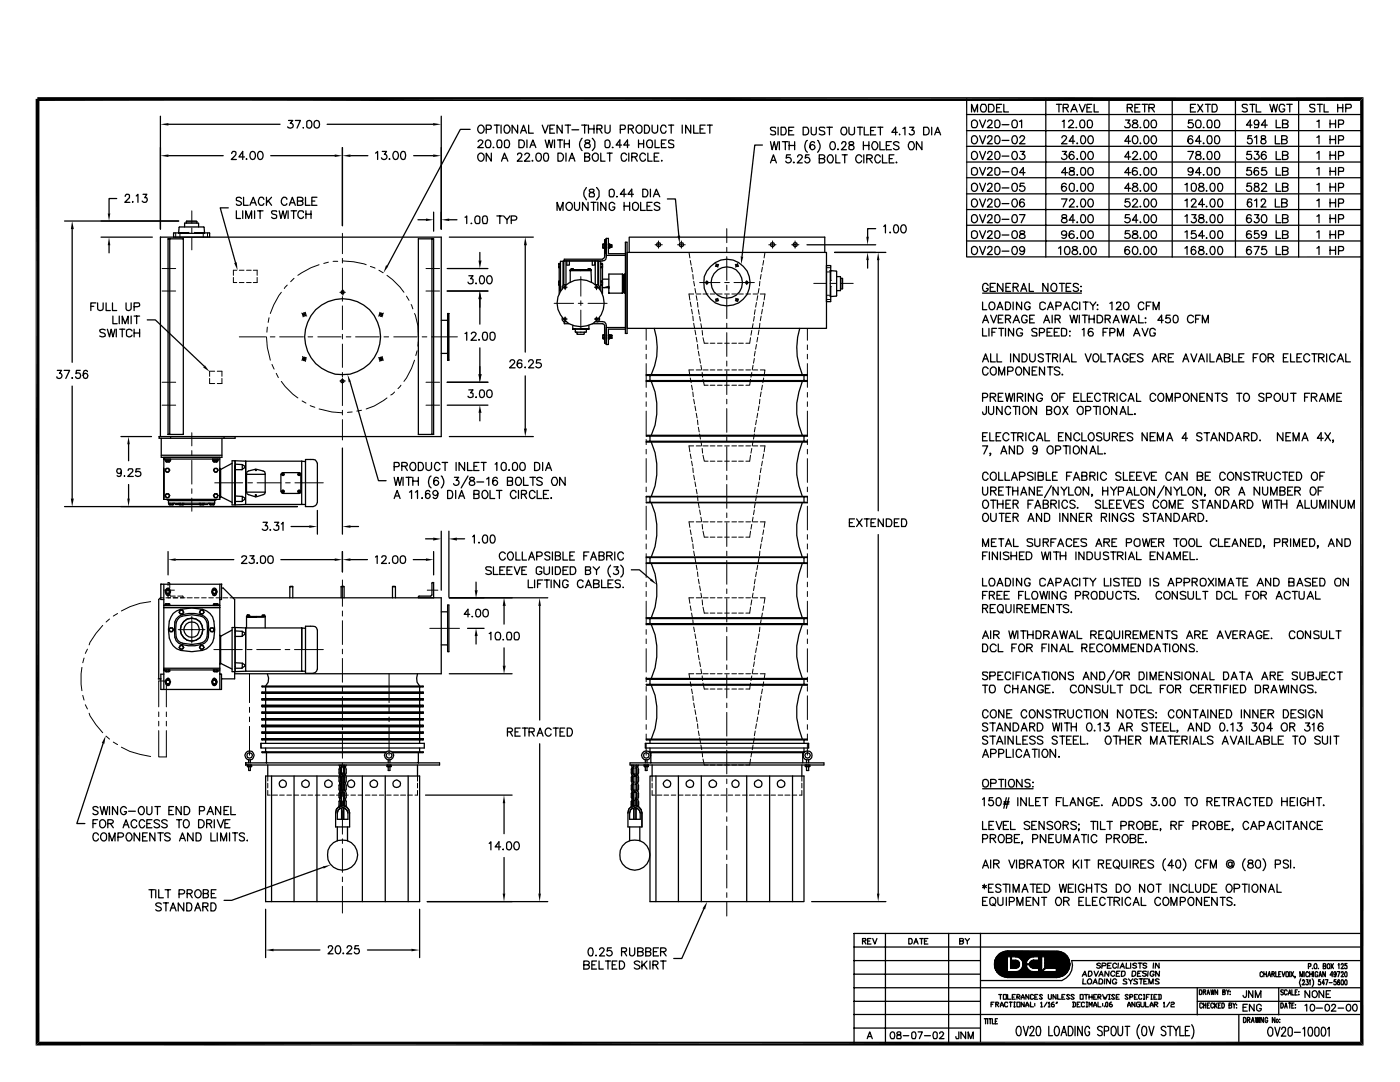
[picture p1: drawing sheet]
<svg xmlns="http://www.w3.org/2000/svg" width="279mm" height="216mm" viewBox="0 0 279 216" stroke-linecap="round" stroke-linejoin="round" font-family="sans-serif">
<g fill="none" stroke="#000" stroke-width=".25">
<path d="M192.9 19.6v31.7M208.7 19.7v31.6M221.3 19.7v31.6M233.9 19.7v31.6M246.6 19.7v31.6M259.2 19.7v31.6M23.3 39.6h-1.5v3M25 39.2l.2-.4 .6 .1v.5l-.9 1h1M27.2 39.1l.3-.3v1.6M28.5 38.8h.8l-.4 .6 .4 .1 .1 .5-.2 .3a.6 .6 0 0 1-.8-.2M32 23.2v22.5M33.6 31.1h10.9"/>
<path d="M33.6 24.8h22.3M46.2 30.6l.3-.4 .6 .2v.4l-.9 1h1M48.2 39.6a.6 .6 0 0 0-1 0v.4l.8 .3 .2 .4a.6 .6 0 0 1-1 0M48.6 39.4v1.6h.9M48.8 31.3h-1.1l.7-1.1v1.6M49.2 31.7h-.1h.2M50.1 30.3l.3-.1a.84 .84 0 0 1 .6 .8 .84 .84 0 0 1-.6 .8 .96 .96 0 0 1-.3-1.5zM51.7 30.3l.1-.1a.81 .81 0 0 1 .7 .8 .81 .81 0 0 1-.7 .8 1.02 1.02 0 0 1-.1-1.5zM52.7 39.8l-.2-.4h-.5a.85 .85 0 0 0-.5 .9 .85 .85 0 0 0 .8 .7l.4-.4M53.2 39.4v1.6M54 31.1h12.8M54.2 39.4l-1 1.1"/>
<path d="M57.2 39.8v-.2l-.3-.2a.81 .81 0 0 0-.8 .8 .81 .81 0 0 0 .8 .8l.3-.4M57.6 24h.8l-.5 .6a.48 .48 0 0 1 .6 .4 .48 .48 0 0 1-.5 .6l-.5-.1-.1-.2M58.9 24h1.1l-.7 1.6M60.5 25.5v.1zM61 39.4v1.6h.9M61.2 24.3a.55 .55 0 0 1 1 0 1.02 1.02 0 0 1-.4 1.3l-.6-.3zM62.7 24.3a.55 .55 0 0 1 1 0 .95 .95 0 0 1-.4 1.3l-.4-.1a1.15 1.15 0 0 1-.2-1.2zM63.3 39.4h-1.1v1.6h1.1M65.3 24.8h21.2M68.3 29.5v15.5M69.9 31.1h3.5M74.9 30.6l.5-.4v1.6"/>
<path d="M76.3 30.2h.8l-.4 .6a.54 .54 0 0 1 .4 .9 .54 .54 0 0 1-1-.2M77.7 31.7h-.1h.2M78.7 30.3l.1-.1a.81 .81 0 0 1 .7 .8 .81 .81 0 0 1-.7 .8 1.02 1.02 0 0 1-.1-1.5zM80.2 30.3l.3-.1a.93 .93 0 0 1 .4 1.3l-.1 .2-.4 .1a1.02 1.02 0 0 1-.2-1.5zM82.6 31.1h3.9M88.1 23.2v22.5M93.8 25.8h-1.9l-14.6 27.3M95.4 30.9a.7 .7 0 0 1 1-.2 .7 .7 0 0 1 .1 1 .61 .61 0 0 1-.7 .5 .61 .61 0 0 1-.5-.7zM95.4 28.3a.44 .44 0 0 1 .6-.4 .44 .44 0 0 1 .3 .6l-1 1h1.1M95.7 25.1a.52 .52 0 0 1 .7 .1 .76 .76 0 0 1 .2 1 .76 .76 0 0 1-.9 .3 .89 .89 0 0 1 0-1.4zM97 28.2a.54 .54 0 0 1 .9 0 1.33 1.33 0 0 1-.2 1.3h-.6a1.33 1.33 0 0 1-.1-1.3zM97 25.8l1-.1v-.6l-1-.1v1.6"/>
<path d="M98.1 30.6v1.6l-1.1-1.6v1.6M98.5 29.4l-.1 .1h.2M98.6 25h1.1M99.2 25v1.6M99.3 28a.52 .52 0 0 1 .8 .2l.1 .6-.2 .7h-.7l-.1-.7zM100 25v1.6M100.1 32.2l.6-1.6 .7 1.6M100.3 31.6h.8M100.7 28.2a.55 .55 0 0 1 .9 0 1.33 1.33 0 0 1-.2 1.3h-.6l-.1-.3zM100.8 25.1l.2-.1a.8 .8 0 0 1 .8 .8 .8 .8 0 0 1-.8 .8 .99 .99 0 0 1-.2-1.5zM103.3 25v1.6l-1.1-1.6v1.6M103.3 30.9v-.2l.3-.1h.3l.2 .2-.1 .6-.8 .8h1"/>
<path d="M103.6 27.9h.5a.85 .85 0 0 1 .6 .7 .85 .85 0 0 1-.4 .9h-.7zM103.9 26.6l.6-1.6 .6 1.6M104.1 26.1h.7M104.7 30.9a.44 .44 0 0 1 .6-.4 .44 .44 0 0 1 .3 .6l-.9 1.1h1.1M105.2 27.9v1.6M105.5 25v1.6h.9M105.8 29.5l.6-1.6 .5 1.6M106 28.9h.7M106.3 32l-.1 .1h.2M107 30.8a.54 .54 0 0 1 1 0 .78 .78 0 0 1 0 .9 .78 .78 0 0 1-.8 .4 1.27 1.27 0 0 1-.2-1.3zM108.2 25l.6 1.6 .6-1.6M108.6 30.6a.52 .52 0 0 1 .8 .2l.1 .4a.85 .85 0 0 1-.4 1h-.2a.99 .99 0 0 1-.3-1.4z"/>
<path d="M108.8 27.9l.4 1.6 .4-1.6 .4 1.6 .3-1.6M109.7 25.7h.6M110.7 25h-1v1.6h1M110.7 27.9v1.6M111.3 27.9h1M111.3 30.6h.6a.88 .88 0 0 1 .6 .8 .88 .88 0 0 1-.6 .8h-.6zM111.8 27.9v1.6M112.2 25v1.6l-1-1.6v1.6M112.6 27.9v1.6M112.6 28.7h1M112.8 25h1.1M113 30.6v1.6"/>
<path d="M113.4 25v1.6M113.5 32.2l.6-1.6 .6 1.6M113.6 27.9v1.6M113.8 31.6h.8M114.1 25.9h1.4M116.1 25h1.1M116.2 27.6a1.73 1.73 0 0 0 0 2.4M116.7 31.3l.8-.1 .2-.4-.3-.2h-.7v1.6h.7l.2-.2 .1-.4-.3-.3M116.7 25v1.6M116.8 28.1v.3l.9 .4 .1 .4-.2 .3h-.8l-.1-.6 .1-.1 .8-.4 .1-.3-.3-.2zM117 37.4a1.73 1.73 0 0 0 0 2.5M117.4 25.7h1.1"/>
<path d="M117.4 25v1.6M117.6 37.9l.1 .4 .8 .3 .1 .4-.1 .3h-.8l-.1-.7 .9-.3v-.4a.63 .63 0 0 0-.9 0zM118.2 27.6l.5 .7v1.1l-.5 .6M118.3 30.9l.4-.3h.4l.3 .3v.8a.61 .61 0 0 1-.7 .5 .61 .61 0 0 1-.5-.7zM118.5 25v1.6M119.1 37.4l.5 .7v1.1l-.5 .7M119.1 25.7l1-.1v-.5l-1-.1v1.6M119.6 25.7l.6 .9M119.9 30.6v1.6h.8M120.7 28.2a.55 .55 0 0 1 1 0 1.33 1.33 0 0 1-.2 1.3h-.6l-.2-.3zM120.7 25v1.3a.55 .55 0 0 0 .6 .3 .55 .55 0 0 0 .5-.4v-1.2M121.2 30.6h1"/>
<path d="M121.7 30.6v1.6M121.8 37.8a.52 .52 0 0 1 .7 .2 1.33 1.33 0 0 1-.1 1.3h-.6l-.2-.3v-1zM122.3 29.4l-.1 .1h.2M123.1 39.2l-.1 .1h.2M123.8 25.8l.9-.1v-.6l-.9-.1v1.6M124 28.9h-1.1l.8-1v1.6M125 38.8h-1.2l.8-1v1.5M125.1 30.9l-.4-.3a.8 .8 0 0 0-.8 .8 .8 .8 0 0 0 .8 .8l.4-.5M125.4 25.7l.8-.1 .2-.1-.1-.4-.2-.1h-.7v1.6M125.5 30.6v1.6M125.6 28.9h-1.1l.7-1v1.6M125.9 25.7l.5 .9"/>
<path d="M126.1 31.3l.9-.1 .2-.4-.4-.2h-.7v1.6M126.4 38.8h-1.1l.8-1v1.5M126.7 31.3l.5 .9M127.3 25.1a.55 .55 0 0 1 .8 .3v.8a.55 .55 0 0 1-.4 .4 .55 .55 0 0 1-.6-.3 .89 .89 0 0 1 .2-1.2zM127.4 27.9v1.6M127.4 28.7h1M128.3 37.8a.85 .85 0 0 1 1 .4 .85 .85 0 0 1-.3 1.1h-.7zM128.4 27.9v1.6M128.6 25l.8 .1 .2 .5v.4l-.2 .5-.8 .1zM128.8 30.9l-.4-.3a.81 .81 0 0 0-.7 .8 .81 .81 0 0 0 .7 .8l.4-.3v-.2M129.2 28.1l.6-.2a.87 .87 0 0 1 .3 1.2l-.1 .4h-.6l-.2-.2-.2-.4zM129.3 30.6v1.6h.8"/>
<path d="M129.8 37.8v1.5M130.1 25l.1 1.3a.56 .56 0 0 0 .6 .3 .56 .56 0 0 0 .4-.4v-1.2M130.4 39.3l.6-1.5 .7 1.5M130.6 31.3h.6M130.7 38.8h.7M130.7 27.9v1.6h.9M131.5 30.6h-.9v1.6h.9M132 28.7h.6M132.1 32v.1M132.9 25.4l-.1-.3-.5-.1a.95 .95 0 0 0 0 1.6l.5-.1 .1-.3M132.9 27.9h-.9v1.6h.9M133.2 39.7h1.6l.7 7.4"/>
<path d="M133.4 25h1.1M134 25v1.6M134.5 28.1a.78 .78 0 0 0-1.1 0l.1 .4 .8 .3 .2 .2-.2 .5h-.8l-.1-.2M136.2 25v1.6M137.8 25v1.6l-1-1.6v1.6M138.4 25v1.6h1M139.7 25.7h.6M140.7 25h-1v1.6h1M141.1 25h1.1M141.7 25v1.6M152.2 28.9h-1.6l-2.5 22.2M153.8 28.3l.3 1.6 .4-1.6 .4 1.6 .4-1.6"/>
<path d="M153.8 32.5l.6-1.6 .5 1.6M154 32h.7M154.8 25.6l-.1-.2h-.8l-.1 .2 .2 .5 .7 .1 .1 .5a.78 .78 0 0 1-1 0M155.3 25.4v1.5M155.5 28.3v1.6M155.9 25.4h.7a.87 .87 0 0 1 .3 1.1 .87 .87 0 0 1-1 .4zM156.1 28.3h1.1M156.7 28.3v1.6M157.4 26.1h.7M157.5 28.3v1.6M157.5 29h1.1M157.7 30.9h-.7l-.1 .7a.58 .58 0 0 1 .9 0 .58 .58 0 0 1-.1 .8 .58 .58 0 0 1-.9-.2"/>
<path d="M158.4 25.4h-1v1.5h1M158.4 32.3l-.1 .1h.2M158.6 28.3v1.6M159.2 31.3l.2-.4 .6 .2 .1 .3-1 1.1h1M160.3 25.4h.7a.85 .85 0 0 1 .4 .8 .85 .85 0 0 1-.6 .7h-.5zM161.1 28a1.62 1.62 0 0 0 0 2.4M161.5 30.9h-.7l-.1 .7a.54 .54 0 0 1 .8 0 .54 .54 0 0 1-.1 .8 .54 .54 0 0 1-.8-.2M161.9 25.4v1.1a.52 .52 0 0 0 .5 .4 .52 .52 0 0 0 .5-.4v-1.1M162.6 28.5a.45 .45 0 0 0-.7-.1 .9 .9 0 0 0 .2 1.5 .5 .5 0 0 0 .5-.5 .5 .5 0 0 0-.5-.5 .5 .5 0 0 0-.5 .5M163.2 28a1.62 1.62 0 0 1 0 2.4M163.5 31.7l.9-.1 .2-.4-.4-.3h-.7v1.6h.7l.3-.2v-.5l-.3-.1M164.6 25.6l-.2-.2h-.7l-.2 .2 .2 .4 .7 .2 .2 .3a.55 .55 0 0 1-.4 .4 .55 .55 0 0 1-.5-.1l-.2-.1"/>
<path d="M165 25.4h1.1M165.5 30.9h.4a.95 .95 0 0 1 0 1.6 .85 .85 0 0 1-.8-.7 .85 .85 0 0 1 .4-.9zM165.5 25.4v1.5M165.9 28.4l.2-.1a.84 .84 0 0 1 .6 .8 .84 .84 0 0 1-.6 .8 .96 .96 0 0 1-.2-1.5zM166.8 30.9v1.6h.8M167.2 29.7v.2l.1-.1M168 25.6l.2-.2h.6a.85 .85 0 0 1 .2 .9 .85 .85 0 0 1-.8 .6v-.1a.89 .89 0 0 1-.2-1.2zM168 28.7l.2-.4 .6 .1v.4l-.1 .3-.8 .8h1M168.1 30.9h1M168.6 30.9v1.6M169.4 25.4v1.1a.6 .6 0 0 0 .7 .4l.3-.2 .1-.2v-1.1M169.5 28.4l-.1 .3 .8 .3a.45 .45 0 0 1 .3 .5 .45 .45 0 0 1-.4 .4l-.7-.2v-.5l.9-.4 .1-.3-.3-.2z"/>
<path d="M171.1 25.4h1M171.6 25.4v1.5M172 31.3a.55 .55 0 0 0-.5-.4 .55 .55 0 0 0-.5 .2 .76 .76 0 0 0-.2 1 .76 .76 0 0 0 .9 .3l.3-.3M172.3 29h1.1M172.3 28.3v1.6M172.4 30.9v1.6M172.5 25.4v1.5h.9M173 31.7l.9-.1 .2-.4-.4-.3h-.7v1.6M173.4 28.3v1.6M173.5 31.7l.6 .8M173.7 26.1h.6M174.3 28.4l.1-.1a.8 .8 0 0 1 .8 .8 .8 .8 0 0 1-.8 .8 .99 .99 0 0 1-.1-1.5z"/>
<path d="M174.8 25.4h-1.1v1.5h1.1M175.2 25.4h1M175.6 28.3v1.6h.9M175.7 31.3l-.3-.4h-.4a.95 .95 0 0 0 0 1.6h.4l.3-.4M175.7 25.4v1.5M176.1 30.9v1.6h.9M176.9 29h.6M177.5 31.7h.6M177.9 28.3h-1v1.6h1M178.4 30.9h-.9v1.6h.9M178.9 32.3l-.1 .1h.2M179.1 26.4h-1.1l.7-1v1.5"/>
<path d="M179.4 28.5a.61 .61 0 0 0-.6-.2 .61 .61 0 0 0-.5 .4l.9 .5 .2 .3a.61 .61 0 0 1-.5 .4 .61 .61 0 0 1-.6-.3M179.5 26.7v.2l.1-.1M180.2 25.6l.4-.2v1.5M181.5 28.4l.5-.1a.95 .95 0 0 1 0 1.6h-.3a.99 .99 0 0 1-.2-1.5zM181.5 25.4h.9l-.4 .6 .4 .1 .1 .4-.1 .2-.4 .2-.5-.1v-.1M184 28.3v1.6l-1.1-1.6v1.6M184.3 25.4h.8a.85 .85 0 0 1 .3 .8 .85 .85 0 0 1-.6 .7h-.5zM185.9 25.4v1.5M186.5 26.9l.6-1.5 .6 1.5M186.8 26.4h.7M192.9 26.1h78.9M192.9 22.9h78.9"/>
<path d="M192.9 29.2h78.9M192.9 32.3h78.9M192.9 35.5h78.9M192.9 38.7h78.9M193.9 24.3a.7 .7 0 0 1 1-.2 .7 .7 0 0 1 .1 1l-.3 .4h-.5l-.3-.4zM193.9 36.9a.7 .7 0 0 1 1-.2 .7 .7 0 0 1 .1 1.1 .56 .56 0 0 1-.6 .4 .56 .56 0 0 1-.5-.4zM193.9 22.3v-1.5l.6 1.5 .6-1.5v1.5M194 33.6a.72 .72 0 0 1 1.1 .6 .72 .72 0 0 1-1.1 .6zM194.2 27.2a.52 .52 0 0 1 .7 .1 .76 .76 0 0 1 .1 1 .76 .76 0 0 1-.8 .3l-.3-.3v-.8zM194.2 30.3a.52 .52 0 0 1 .7 .2 .76 .76 0 0 1 .1 .9 .76 .76 0 0 1-.8 .3l-.3-.2v-.9zM194.2 39.8a.52 .52 0 0 1 .7 .2 .76 .76 0 0 1 .1 .9 .76 .76 0 0 1-.8 .3l-.3-.3v-.8zM195.5 24l.6 1.5 .6-1.5"/>
<path d="M195.5 27.1l.6 1.6 .6-1.6M195.5 30.2l.6 1.6 .6-1.6M195.5 33.4l.6 1.6 .6-1.6M195.5 39.7l.6 1.6 .6-1.6M195.5 36.6l.6 1.6 .6-1.6M195.9 20.8h.7a.85 .85 0 0 1 .3 1 .85 .85 0 0 1-.8 .5l-.3-.3a1.15 1.15 0 0 1 .1-1.2zM197.1 24.3l.3-.3 .6 .1v.4l-.2 .3-.8 .7h1M197.1 27.5l.3-.4 .6 .2v.4l-1 1h1M197.1 30.6l.3-.4 .6 .2v.4l-1 1h1M197.1 33.8l.3-.4 .6 .1v.5l-1 1h1M197.1 36.9l.3-.3 .6 .1v.5l-1 1h1M197.3 20.8h.7l.4 .6a.77 .77 0 0 1-.5 .9h-.6z"/>
<path d="M198.6 24.2a.55 .55 0 0 1 .9 0 1.27 1.27 0 0 1-.2 1.3h-.6l-.1-.3zM198.6 33.7a.55 .55 0 0 1 .9 0 1.02 1.02 0 0 1-.4 1.3l-.5-.3zM198.6 36.8a.55 .55 0 0 1 .9 0 .87 .87 0 0 1-.5 1.4l-.4-.4zM198.7 27.2l.3-.1a.84 .84 0 0 1 .6 .8 .84 .84 0 0 1-.6 .8l-.4-.3v-1zM198.7 30.3l.3-.1a.84 .84 0 0 1 .6 .8 .84 .84 0 0 1-.6 .8l-.4-.3v-.9zM198.7 39.8l.3-.1a.84 .84 0 0 1 .6 .8 .84 .84 0 0 1-.6 .8l-.4-.3v-1zM198.9 21.5h.6M199.9 20.8h-1v1.5h1M200 24.9h1.3M200 28h1.3M200 31.1h1.3M200 34.3h1.3"/>
<path d="M200 37.5h1.3M200.3 20.8v1.5h1M202 36.8a.55 .55 0 0 1 1 0 .87 .87 0 0 1-.6 1.4 .91 .91 0 0 1-.4-1.4zM202.2 24a.52 .52 0 0 1 .8 .2 1.27 1.27 0 0 1-.2 1.3h-.6a1.12 1.12 0 0 1 0-1.5zM202.2 27.2l.2-.1a.84 .84 0 0 1 .6 .8 .84 .84 0 0 1-.6 .8 .96 .96 0 0 1-.2-1.5zM202.2 30.3l.2-.1a.84 .84 0 0 1 .6 .8 .84 .84 0 0 1-.6 .8 .96 .96 0 0 1-.2-1.5zM202.2 33.5a.52 .52 0 0 1 .8 .2 1.02 1.02 0 0 1-.4 1.3l-.4-.1a1.02 1.02 0 0 1 0-1.4zM202.2 39.8l.2-.1a.84 .84 0 0 1 .6 .8 .84 .84 0 0 1-.6 .8 .96 .96 0 0 1-.2-1.5zM203.5 24.2l.4-.2v1.5M203.5 27.5a.44 .44 0 0 1 .6-.4 .44 .44 0 0 1 .3 .6l-.9 1h1.1M203.6 30.2h.9l-.5 .6a.54 .54 0 0 1 .5 .5 .54 .54 0 0 1-.4 .6 .54 .54 0 0 1-.6-.4M204.4 40l-.3-.3a.86 .86 0 0 0-.6 .8 .86 .86 0 0 0 .5 .8 .5 .5 0 0 0 .5-.5 .5 .5 0 0 0-.5-.5 .5 .5 0 0 0-.5 .5"/>
<path d="M204.4 36.6h-.8l-.1 .6a.58 .58 0 0 1 .9 0 .58 .58 0 0 1-.1 .9 .58 .58 0 0 1-.8-.3M204.6 34.4h-1.1l.7-1v1.6M210.8 20.8h1M211.3 20.8v1.5M211.8 39.7h1.1l-.7 1.6M211.9 27.5a.44 .44 0 0 1 .6-.4 .44 .44 0 0 1 .3 .6l-1 1h1.1M212 24.2h.2l.2-.2v1.5M212 30.2h.9l-.5 .6a.54 .54 0 0 1 .5 .5 .54 .54 0 0 1-.4 .6 .54 .54 0 0 1-.7-.4M212.2 21.5h.8l.2-.3-.1-.3-.9-.1v1.5M212.7 21.5l.5 .8M212.8 36.8l-.1-.1a.55 .55 0 0 0-.8 .1 .97 .97 0 0 0 .5 1.4 .5 .5 0 0 0 .4-.5 .5 .5 0 0 0-.4-.5 .5 .5 0 0 0-.6 .4M213 34.4h-1.2l.8-1v1.6"/>
<path d="M213.3 24.3a.44 .44 0 0 1 .6-.4 .44 .44 0 0 1 .2 .6l-.9 1h1.1M213.5 36.8a.54 .54 0 0 1 .9 0v1l-.2 .3-.4 .1a.99 .99 0 0 1-.3-1.4zM213.5 33.5v.4l.9 .4v.6h-.9v-.6l.8-.4 .1-.1-.1-.3-.3-.1zM213.7 22.3l.7-1.5 .6 1.5M214 21.8h.7M214.3 30.5a.45 .45 0 0 0-.7-.2 .9 .9 0 0 0 .3 1.5 .5 .5 0 0 0 .5-.5 .5 .5 0 0 0-.5-.5 .5 .5 0 0 0-.5 .5M214.5 28.2h-1.1l.7-1.1v1.6M214.8 25.4l-.1 .1h.2M215 28.5l-.1 .1h.2M215 31.7h-.1h.2M215 34.9h.1M215 38l-.1 .1h.2"/>
<path d="M215.4 20.8l.6 1.5 .6-1.5M215.6 24.2a.47 .47 0 0 1 .4-.3 .47 .47 0 0 1 .4 .3l.1 .7-.2 .6h-.6a1.27 1.27 0 0 1-.1-1.3zM215.8 27.2l.3-.1a.84 .84 0 0 1 .6 .8 .84 .84 0 0 1-.6 .8 .93 .93 0 0 1-.4-1.3zM215.8 30.3l.3-.1a.84 .84 0 0 1 .6 .8 .84 .84 0 0 1-.6 .8 .93 .93 0 0 1-.4-1.2zM215.8 33.5a.52 .52 0 0 1 .8 .2 1.02 1.02 0 0 1-.4 1.3l-.4-.1-.1-.2v-.6zM215.8 36.7a.52 .52 0 0 1 .8 .1 .87 .87 0 0 1-.5 1.4 .99 .99 0 0 1-.4-1.4zM215.8 39.8l.3-.1a.84 .84 0 0 1 .6 .8 .84 .84 0 0 1-.6 .8 .93 .93 0 0 1-.4-1.3zM216.9 21.5h.6M217.2 24a.52 .52 0 0 1 .7 .2 1.27 1.27 0 0 1-.1 1.3h-.6l-.2-.3v-1zM217.2 33.7a.55 .55 0 0 1 .9 0 .95 .95 0 0 1-.4 1.3l-.4-.1a1.15 1.15 0 0 1-.1-1.2zM217.2 36.8a.55 .55 0 0 1 .9 0 .78 .78 0 0 1 .1 .9 .78 .78 0 0 1-.9 .4 1.27 1.27 0 0 1-.1-1.3zM217.3 27.2l.3-.1a.84 .84 0 0 1 .6 .8 .84 .84 0 0 1-.6 .8 .96 .96 0 0 1-.3-1.5z"/>
<path d="M217.3 30.3l.3-.1a.84 .84 0 0 1 .6 .8 .84 .84 0 0 1-.6 .8 .96 .96 0 0 1-.3-1.5zM217.3 39.8l.3-.1a.84 .84 0 0 1 .6 .8 .84 .84 0 0 1-.6 .8 .96 .96 0 0 1-.3-1.5zM217.9 20.8h-1v1.5h1M218.4 20.8v1.5h.8M224.6 24h.9l-.4 .5 .4 .2a.55 .55 0 0 1-.2 .8h-.7l-.1-.3M225 21.5h.8l.2-.3-.1-.3-.9-.1v1.5M225.4 39.7h-.8l-.1 .7a.58 .58 0 0 1 .9 0 .58 .58 0 0 1-.1 .8 .58 .58 0 0 1-.8-.2M225.5 21.5l.5 .8M225.6 28.2h-1.1l.7-1.1v1.6M225.6 31.3h-1.1l.7-1.1v1.6M225.6 34.4h-1.1l.7-1v1.6M225.6 37.6h-1.1l.7-1v1.6"/>
<path d="M226.1 30.6a.44 .44 0 0 1 .5-.4 .44 .44 0 0 1 .3 .6l-.9 1h1.1M226.2 24v.5l.6 .2 .3 .3v.2l-.2 .3h-.7l-.2-.3a.88 .88 0 0 1 .9-.7l.1-.3a.6 .6 0 0 0-.8-.2zM226.2 36.7v.4l.6 .2 .3 .3a.55 .55 0 0 1-.6 .6 .55 .55 0 0 1-.5-.6l.2-.3 .7-.2 .1-.3a.6 .6 0 0 0-.8-.1zM226.2 27.2l.2-.1a.81 .81 0 0 1 .7 .8 .81 .81 0 0 1-.7 .8 1.02 1.02 0 0 1-.2-1.5zM226.5 21.5h.6M226.9 33.6l-.1-.1a.52 .52 0 0 0-.7 .2 .91 .91 0 0 0 .3 1.3l.5-.2v-.6l-.5-.2-.3 .2-.1 .2M227.5 20.8h-1v1.5h1M227.6 25.4l-.1 .1h.2M227.6 28.5v.2l.1-.1M227.6 31.7h-.1h.2M227.6 34.9h.1M227.6 38v.2l.1-.1"/>
<path d="M227.9 20.8h1.1M228.4 24a.52 .52 0 0 1 .8 .2 1.27 1.27 0 0 1-.2 1.3h-.6l-.1-.6zM228.4 27.2l.3-.1a.84 .84 0 0 1 .6 .8 .84 .84 0 0 1-.6 .8 .93 .93 0 0 1-.3-1.3zM228.4 30.3l.3-.1a.84 .84 0 0 1 .6 .8 .84 .84 0 0 1-.6 .8 .93 .93 0 0 1-.3-1.2zM228.4 33.5a.52 .52 0 0 1 .8 .2 1.02 1.02 0 0 1-.3 1.3l-.5-.1v-.2l-.1-.6zM228.4 36.7a.52 .52 0 0 1 .8 .1 .87 .87 0 0 1-.5 1.4 .99 .99 0 0 1-.3-1.4zM228.4 39.8l.3-.1a.84 .84 0 0 1 .6 .8 .84 .84 0 0 1-.6 .8 .93 .93 0 0 1-.3-1.3zM228.4 20.8v1.5M229.3 21.5h.9l.2-.4-.2-.3h-.9v1.5M229.8 24.2a.55 .55 0 0 1 .9 0 1.27 1.27 0 0 1-.1 1.3h-.6a1.27 1.27 0 0 1-.2-1.3zM229.8 33.7a.55 .55 0 0 1 .9 0 1.02 1.02 0 0 1-.3 1.3l-.4-.1a1.15 1.15 0 0 1-.2-1.2zM229.8 36.8a.55 .55 0 0 1 .9 0 .87 .87 0 0 1-.5 1.4 .91 .91 0 0 1-.4-1.4z"/>
<path d="M229.8 21.5l.6 .8M230 27.2l.2-.1a.84 .84 0 0 1 .6 .8 .84 .84 0 0 1-.6 .8 .96 .96 0 0 1-.2-1.5zM230 30.3l.2-.1a.84 .84 0 0 1 .6 .8 .84 .84 0 0 1-.6 .8 .96 .96 0 0 1-.2-1.5zM230 39.8l.2-.1a.84 .84 0 0 1 .6 .8 .84 .84 0 0 1-.6 .8 .96 .96 0 0 1-.2-1.5zM236.5 36.8l.4-.2v1.6M237.1 30.2h1.1l-.8 1.6M237.6 21.5h.6M237.8 36.8a.55 .55 0 0 1 .9 0 .87 .87 0 0 1-.5 1.4l-.4-.4zM238 27.3l-.2-.2a.83 .83 0 0 0-.7 .8 .83 .83 0 0 0 .6 .8 .5 .5 0 0 0 .4-.6 .5 .5 0 0 0-.5-.4 .5 .5 0 0 0-.5 .5M238 24h-.8v.6a.57 .57 0 0 1 .8 0 .57 .57 0 0 1-.1 .9h-.7l-.1-.3M238.1 33.9l-.1 .3-.3 .2-.5-.2v-.6l.5-.2a.88 .88 0 0 1 .1 1.5l-.3 .1-.3-.2M238.6 20.8h-1v1.5h1"/>
<path d="M238.8 30.3v.5l.6 .2a.45 .45 0 0 1 .1 .7 .52 .52 0 0 1-.8 0 .52 .52 0 0 1 .3-.8l.5-.1 .1-.3a.6 .6 0 0 0-.8-.2zM238.9 24a.55 .55 0 0 1 .7 .2 1.27 1.27 0 0 1-.2 1.3h-.5a1.12 1.12 0 0 1 0-1.5zM239 20.8l1 1.5M239.4 36.7v.4l.6 .2 .3 .3a.55 .55 0 0 1-.6 .6 .55 .55 0 0 1-.5-.6l.2-.3 .7-.2 .1-.3a.6 .6 0 0 0-.8-.1zM239.7 28.2h-1.1l.8-1.1v1.6M239.7 34.4h-1.1l.8-1v1.6M240 20.8l-1 1.5M240.2 31.7h-.1h.2M240.2 28.5l-.1 .1h.2M240.2 25.4l-.1 .1h.2M240.2 34.9h.1M240.5 20.8h1.1"/>
<path d="M240.8 38l-.1 .1h.2M241.1 30.3a.48 .48 0 0 1 .7 .3l.1 .3a.85 .85 0 0 1-.4 .9h-.2a.93 .93 0 0 1-.3-1.2zM241.1 27.2a.48 .48 0 0 1 .7 .2l.1 .4a.85 .85 0 0 1-.4 .9h-.2a.93 .93 0 0 1-.3-1.3zM241.1 24a.52 .52 0 0 1 .7 .2l.1 .7-.2 .6h-.6l-.2-.6zM241.1 33.5a.52 .52 0 0 1 .7 .2v1a.47 .47 0 0 1-.4 .3 .47 .47 0 0 1-.4-.3l-.1-.6zM241.1 20.8v1.5M241.6 36.8a.47 .47 0 0 1 .4-.2 .47 .47 0 0 1 .4 .2l.1 .4a.85 .85 0 0 1-.4 1h-.2a.99 .99 0 0 1-.3-1.4zM241.7 39.8l.4-.1a.93 .93 0 0 1 .3 1.3l-.1 .2-.4 .1a1.02 1.02 0 0 1-.2-1.5zM241.9 20.8h.8a.87 .87 0 0 1 .2 1.1 .87 .87 0 0 1-1 .4zM242.6 30.3l.2-.1a.84 .84 0 0 1 .6 .8 .84 .84 0 0 1-.6 .8l-.4-.3v-.9zM242.6 27.2l.2-.1a.84 .84 0 0 1 .6 .8 .84 .84 0 0 1-.6 .8l-.4-.3v-1zM242.6 24a.52 .52 0 0 1 .7 .2 1.27 1.27 0 0 1-.1 1.3h-.6l-.2-.3v-1z"/>
<path d="M242.6 33.5a.52 .52 0 0 1 .7 .2 1.02 1.02 0 0 1-.3 1.3l-.6-.3v-1zM243.2 39.8l.2-.1a.84 .84 0 0 1 .6 .8 .84 .84 0 0 1-.6 .8 .93 .93 0 0 1-.3-1.3zM243.2 36.7a.52 .52 0 0 1 .7 .1 .87 .87 0 0 1-.5 1.4 .99 .99 0 0 1-.3-1.4zM248.9 21l-.1-.2h-.7l-.2 .2 .3 .5 .5 .1 .2 .3v.3l-.3 .1-.7-.1M249.4 20.8h1.1M249.7 30.2h-.8l-.1 .7 .8-.1 .2 .2v.6a.56 .56 0 0 1-.6 .3 .56 .56 0 0 1-.4-.4M249.7 33.4h-.8l-.1 .7a.58 .58 0 0 1 1 .1v.6l-.7 .2-.3-.3M249.7 36.6h-.8l-.1 .6a.58 .58 0 0 1 1 .1v.6a.56 .56 0 0 1-.6 .3 .56 .56 0 0 1-.4-.4M249.8 27.1h-.7l-.1 .7a.54 .54 0 0 1 .8 0 .54 .54 0 0 1-.1 .8 .54 .54 0 0 1-.8-.2M249.8 40v-.2a.48 .48 0 0 0-.8 .2l-.1 .8 .2 .4a.48 .48 0 0 0 .7-.1 .48 .48 0 0 0-.1-.6 .48 .48 0 0 0-.7 0l-.1 .3M249.9 25h-1.1l.7-1v1.5M249.9 20.8v1.5"/>
<path d="M250.4 36.7v.4l.1 .1a.64 .64 0 0 1 .7 .8 .64 .64 0 0 1-.8 .1 .73 .73 0 0 1 .7-1v-.4zM250.4 27.4l.4-.3v1.6M250.4 30.2h.8l-.4 .6a.51 .51 0 0 1 .4 .8 .51 .51 0 0 1-.9-.1M250.7 20.8v1.5h.9M251.1 33.6l-.1-.1a.45 .45 0 0 0-.6 .2v1.1a.47 .47 0 0 0 .7 0 .47 .47 0 0 0-.2-.7 .47 .47 0 0 0-.6 .3M251.2 24.5l-.2 .4h-.5l-.2-.4 .2-.5h.5l.2 .9-.2 .6h-.6v-.2M251.7 27.2v.4l.7 .2a.45 .45 0 0 1 .3 .5 .45 .45 0 0 1-.4 .4l-.6-.1-.1-.4 .2-.4a.62 .62 0 0 0 .8-.5l-.3-.2zM251.8 36.9a.44 .44 0 0 1 .6-.3 .44 .44 0 0 1 .3 .6l-1 1h1.1M252.7 30.5l-.3-.3a.83 .83 0 0 0-.7 .8 .83 .83 0 0 0 .6 .8 .5 .5 0 0 0 .4-.5 .5 .5 0 0 0-.5-.5 .5 .5 0 0 0-.5 .5M252.7 33.4h-.8l-.1 .7a.58 .58 0 0 1 .8-.1 .58 .58 0 0 1 .1 .8l-.6 .2-.3-.1-.1-.2M252.9 25h-1.2l.8-1v1.5M253.4 20.8l.4 1.5 .4-1.5 .4 1.5 .3-1.5"/>
<path d="M254.5 27.1v1.6h.9M254.5 39.7v1.6h.9M254.7 24v1.5h.9M254.7 30.2v1.6h.9M254.7 33.4v1.6h.9M254.7 36.6v1.6h.9M255.8 27.8h.9l.2-.4-.4-.3h-.7v1.6h.7l.3-.2 .1-.3-.4-.4M256 24.7l.9-.1 .2-.2-.2-.4h-.9v1.5h.9l.2-.5-.5-.3M256 31l.9-.1 .2-.3-.5-.4h-.6v1.6h.6l.4-.1v-.6l-.4-.1M256 34.2h.6l.4-.2v-.5l-.4-.1h-.6v1.6l1-.1v-.6l-.4-.1M256 37.3l.9-.1 .2-.4-.5-.2h-.6v1.6h.6a.46 .46 0 0 0 .5-.6l-.5-.3M256.4 21.2l-.3-.4h-.6a.85 .85 0 0 0-.3 1 .85 .85 0 0 0 .8 .5l.4-.3v-.3h-.4"/>
<path d="M256.8 20.8h1.1M257.4 20.8v1.5M262.4 21l-.1-.2h-.8l-.1 .2 .1 .4 .9 .3v.5a.78 .78 0 0 1-1 0M262.8 24.2l.4-.2v1.5M262.8 27.4l.4-.3v1.6M262.8 30.6l.4-.4v1.6M262.8 33.7l.4-.3v1.6M262.8 36.8l.4-.2v1.6M262.9 20.8h1M263.4 20.8v1.5M264.3 20.8v1.5h.8M265.4 24v1.5"/>
<path d="M265.4 27.1v1.6M265.4 30.2v1.6M265.4 33.4v1.6M265.4 36.6v1.6M265.4 39.7v1.6M265.4 24.7h1.1M265.4 27.8h1.1M265.4 31h1.1M265.4 34.2h1.1M265.4 37.3h1.1M266.5 24v1.5M266.5 27.1v1.6"/>
<path d="M266.5 30.2v1.6M266.5 33.4v1.6M266.5 36.6v1.6M266.5 39.7v1.6M267 21.5h1M267 20.8v1.5M267.1 24.8l1-.1v-.7h-1v1.5M267.1 27.9l1-.1v-.6l-1-.1v1.6M267.1 31.1l1-.1v-.7l-1-.1v1.6M267.1 34.2h1v-.7l-1-.1v1.6M267.1 37.4l1-.1v-.6l-1-.1v1.6M268 20.8v1.5"/>
<path d="M268.6 21.6l1-.1v-.6l-1-.1v1.5M12.9 44.1h22.8M14.4 45.7v26.6M20.2 47.3h10.2M21.8 48.9v1.6M26.5 40.2v.1M33.5 47.7h3.1v39h-3.1zM33.9 47.7v39M35.8 45.3h4.8l.2 1.3h-5.1zM36.8 45.3v-.8h2.8v.8M37.2 44.3l.1-.2h1.9l.1 .2M37.2 44.3v.2"/>
<path d="M37.2 44.3h2.1M37.7 46.4l-3.1 .1v.8M38.9 46.4l2.9 .1v.8M39.3 44.3v.2M45.6 41.5h-1.6l3 10.9M47.2 42.1v1.5h.8M48.4 42.1v1.5M49 43.6v-1.5l.6 1.5 .6-1.5v1.5M49.9 41l.7-1.6 .5 1.6M50.1 40.5h.8M50.8 42.1v1.5M51.4 42.1h1.1"/>
<path d="M51.9 42.1v1.5M53.5 40l.7 1M55.2 42.2l-.1-.1h-.7l-.2 .1 .2 .5 .8 .3v.3a.6 .6 0 0 1-1 0M55.7 42.1l.4 1.5 .4-1.5 .3 1.5 .4-1.5M57.5 42.1v1.5M57.8 41l.5-1.6 .6 1.6M57.9 40.5h.8M58.1 42.1h1.1M58.6 42.1v1.5M59.4 40.1l1-.1 .1-.3-.2-.3h-.9v1.6h.6l.5-.3a.46 .46 0 0 0-.5-.6M60.5 42.4l-.1-.3h-.6l-.3 .3a.79 .79 0 0 0 .7 1.2l.3-.3M61.1 42.1v1.5"/>
<path d="M61.1 42.7h1M62.1 42.1v1.5M62.2 40.1h.6M68.2 58.1h.4v.5h-.4zM83.4 43.8h1.6M83.5 47.7h3v39h-3zM86.2 47.7v39M86.5 42.3v3.8M89.2 53.6h8.2M89.2 58.1h8.2M89.7 47.3h16.7M89.7 43.8h1.5"/>
<path d="M92.8 43.3h.2l.1-.2v1.5M93.6 55h.8l-.5 .6 .5 .2v.6a.56 .56 0 0 1-.5 .3 .56 .56 0 0 1-.5-.4M94.1 44.5l-.1 .1h.2M94.8 43.3a.54 .54 0 0 1 1 0v1.1l-.2 .2h-.6a1.33 1.33 0 0 1-.2-1.3zM95 56.5h-.1h.2M95.8 50.4v1.6M95.8 59.7v5M95.9 55.1l.2-.1a.84 .84 0 0 1 .6 .8 .84 .84 0 0 1-.6 .8 .93 .93 0 0 1-.3-1.2zM96.4 43.2a.52 .52 0 0 1 .8 .1l.1 .6-.2 .7h-.7l-.1-.7zM97.4 55.1l.2-.1a.84 .84 0 0 1 .6 .8 .84 .84 0 0 1-.6 .8 .96 .96 0 0 1-.2-1.5zM99.2 43.1h1.1M99.7 43.1v1.5"/>
<path d="M100.5 43.1l.7 .7 .6-.7M101.2 43.8v.8M102 43.9h.7a.46 .46 0 0 0 .4-.6l-.4-.2h-.7v1.5M104.8 48.9v21.4M111.2 42v-1.6l.6 1.6 .6-1.6v1.6M111.5 52.7v.6M111.5 56.2v.6M111.6 56v1M111.6 53.4v2.6M111.6 57v1.7M111.6 56h.3M111.6 56.3h.3"/>
<path d="M111.6 56.7h.3M111.6 57h.3M111.6 52.7h.3M111.6 53.2h.3M111.6 53.4h.3M111.9 52.6h-.4l.1 .8M112.4 52.1h-.5v6M112.4 52.1v4.8M112.5 57.3l.3-.2 .2 .1v.3l-.2 .1zM112.5 52.1v4.7M112.5 52.1h-.1M113 52.1v4.7"/>
<path d="M113 56.8h-.5l-.3 .3v.5M113.1 52.1v.8h.5v-.8M113.3 40.5a.75 .75 0 0 1 .9 .7 .75 .75 0 0 1-.9 .7l-.3-.3a.85 .85 0 0 1 .3-1.1zM113.8 54h4.2M113.8 53.9h4.2M114 53.7l.4 .1zM114 53.8h.1M114.3 53.7v.1M114.4 53.8h.1M114.4 53.7l-.3 .1M114.6 40.4v1.1a.51 .51 0 0 0 .6 .5 .51 .51 0 0 0 .5-.5v-1.1M117.4 40.4v1.6l-1.1-1.6v1.6"/>
<path d="M117.4 53.8h.1M117.4 53.7h.4M117.5 53.8l-.1-.1h.5l-.2 .1M117.9 53.8h.1M118 54v2.3M118 54v-.2h-4.2v2.5M118 40.4h1M118.2 52.1v.8h.5v-.8M118.5 40.4v1.6M118.8 52.1v4.7h.5l.3 .3v.5M118.9 57.2l.2-.1 .2 .2-.2 .3-.3-.3zM119.3 56.8v-4.7h.6v6"/>
<path d="M119.3 40.4v1.6M119.5 52.1v4.8M119.9 56l.3 .1v.2h-.3M119.9 56.7h.3v.3h-.3M119.9 52.6h.3v.1h-.3M119.9 53.2h.3v.2h-.3M120.2 52.7v.6M120.2 53.4v2.6M120.2 56.2v.6M120.2 57v1.7M120.2 55.7h1.3M120.2 57.4h1.3"/>
<path d="M120.3 48.8v.6M120.3 49.4l.4 .1M120.3 48.8h.4M120.3 49.4h.4M120.7 48.7h-.4v.1M120.9 40.4v1.6l-1-1.6v1.6M121 47.8h-.3v3.5l-.5 .4h-7.6v.4M121 51h3.8M121.4 48.7h.3l.1 .1-.1 .6M121.4 57.5h.2M121.4 48.8h.3M121.4 49.4h.3"/>
<path d="M121.5 57.1l-.9 .3M121.7 49.4v.1h-.3M121.8 48.8h.3v.6M121.8 48.8v.6M121.9 48.8v.6M122 48.8v.6M122.1 48.8v.6h-.3M122.7 40.7l-.4-.3-.5 .1-.2 .2v.9a.56 .56 0 0 0 .7 .4 .56 .56 0 0 0 .4-.7h-.4M124.2 58.5l.2-.2 .4 .2M124.2 54.7l.2 .2 .4-.2M124.2 54.7h-2.7v3.8h2.7M124.2 54.7v3.8"/>
<path d="M124.4 54.9v3.4M124.6 40.4v1.6M124.6 41.1h1.1M124.6 54.7v3.8M124.8 50.6h-3.4v-3h-.4v3.7l-.1 .4-.2 .3-8.2 .1M124.8 48.3h.3v18.2h-.3zM125.1 50.4h39.8v15.1h-39.8zM125.6 50.4v-3.1h39v3.1M125.7 40.4v1.6M126.2 40.7a.7 .7 0 0 1 1-.1 .7 .7 0 0 1 .1 1 .56 .56 0 0 1-.5 .4 .56 .56 0 0 1-.6-.4zM127.9 40.4v1.6h.9M129.1 41.1h.6"/>
<path d="M130.1 40.4h-1v1.6h1M131.2 48.5h.6v.6l-.4 .2-.2-.2-.2-.3zM131.7 40.6a.64 .64 0 0 0-1.1 .1l.1 .3 .9 .3 .1 .2a.6 .6 0 0 1-.5 .5 .6 .6 0 0 1-.6-.3M135.6 48.5h.7v.6l-.3 .2-.4-.2zM140.9 56.2h.3v.3h-.3zM142.9 52.8h.4v.4h-.4zM146.9 52.8h.3v.4h-.3zM148.9 56.2h.3v.3h-.3zM153.8 48.5h.6l.2 .3-.2 .3-.2 .2-.4-.2zM158.4 48.5h.6v.6l-.3 .2-.3-.2-.1-.3zM161 48.8h13.8M165.6 54h.2"/>
<path d="M165.7 54l1.3 .2-.1 4.9-1.2 .1zM165.9 56l-.1-3h-.9v7.2h.9l.1-3.1M166.5 50.4h10.3M167 55.2h.7v2.8h-.7M167.7 55.5l.5 .1v2h-.5M168.1 55.5v2.1M173.2 51.9v1.6M174.8 45.6h-1.6v1.6M175.3 51.9v50M176.4 45.2l.3-.3v1.6M177.6 46.3v.2l.1-.1M178.5 44.9h.2a.84 .84 0 0 1 .6 .8 .84 .84 0 0 1-.6 .8 .93 .93 0 0 1-.3-1.3z"/>
<path d="M180 44.9h.3a.84 .84 0 0 1 .6 .8 .84 .84 0 0 1-.6 .8 .96 .96 0 0 1-.3-1.6zM192.9 51.3h78.9M192.9 41.8h78.9M192.9 44.9h78.9M192.9 48.1h78.9M193.9 49.5l.3-.2a.75 .75 0 0 1 .9 .7 .75 .75 0 0 1-.9 .7l-.3-.3zM194 46.2a.72 .72 0 0 1 1.1 .6 .72 .72 0 0 1-1.1 .6zM194.2 42.9a.75 .75 0 0 1 .9 .7 .75 .75 0 0 1-.9 .8l-.3-.3v-.8zM195.5 42.8l.6 1.6 .6-1.6M195.5 46l.6 1.6 .6-1.6M195.5 49.2l.6 1.6 .6-1.6M196.1 58.5h19.7"/>
<path d="M197.1 40.1l.3-.4 .6 .2v.4l-1 1h1M197.1 43.3l.3-.5 .6 .2v.5l-1 .9h1M197.1 46.4l.3-.4 .6 .1v.5l-1 1h1M197.1 49.5l.3-.3 .6 .2v.4l-1 1h1M197.2 57l-.3-.5h-.4a.85 .85 0 0 0-.4 1 .85 .85 0 0 0 .8 .7l.3-.4v-.2h-.3M197.6 57.3h.6M198.6 46.3a.55 .55 0 0 1 .9 0 1.02 1.02 0 0 1-.4 1.3l-.5-.3zM198.6 56.5h-1v1.7h1M198.7 42.9l.3-.1a.84 .84 0 0 1 .6 .8 .84 .84 0 0 1-.6 .8l-.4-.2v-1zM198.7 49.3l.3-.1a.84 .84 0 0 1 .6 .8 .84 .84 0 0 1-.6 .8l-.4-.3v-1zM200 40.6h1.3M200 43.8h1.3"/>
<path d="M200 46.9h1.3M200 50.1h1.3M200.2 56.5v1.7l-1.1-1.7v1.7M200.8 57.3h.5M201.7 56.5h-.9v1.7h.9M202.2 42.9l.2-.1a.84 .84 0 0 1 .6 .8 .84 .84 0 0 1-.6 .8h-.2a1.12 1.12 0 0 1 0-1.5zM202.2 46.1a.52 .52 0 0 1 .8 .2 1.02 1.02 0 0 1-.4 1.3l-.4-.1a1.02 1.02 0 0 1 0-1.4zM202.2 49.3l.2-.1a.84 .84 0 0 1 .6 .8 .84 .84 0 0 1-.6 .8 .96 .96 0 0 1-.2-1.5zM202.2 57.3l.8-.1 .2-.1-.1-.4-.2-.2h-.7v1.7M202.7 57.3l.5 .9M203.5 42.8h1.1l-.8 1.6M203.6 46.1v.5l.9 .3v.6h-1v-.6l.9-.3 .1-.2-.1-.3-.3-.1z"/>
<path d="M203.7 58.2l.6-1.7 .6 1.7M204 57.6h.7M204.5 49.7a.51 .51 0 0 1-.7 .5 .51 .51 0 0 1-.2-.8 .51 .51 0 0 1 .8 0 .87 .87 0 0 1-.5 1.4l-.4-.3M205.4 56.5v1.7h.9M209.1 56.5v1.7l-1-1.7v1.7M210.2 56.5h.3a.85 .85 0 0 1 .4 1 .85 .85 0 0 1-.7 .7 .95 .95 0 0 1 0-1.7zM211.3 49.5l.4-.3v1.6M211.4 56.5h1M211.9 56.5v1.7M212 42.9a.36 .36 0 0 0 .2 .6 .5 .5 0 0 1 .7 .3 .5 .5 0 0 1-.4 .6 .47 .47 0 0 1-.5-.1 .47 .47 0 0 1-.1-.5l.7-.3a.36 .36 0 0 0 .2-.6zM212.7 49.3l.2-.1a.84 .84 0 0 1 .6 .8 .84 .84 0 0 1-.6 .8 .96 .96 0 0 1-.2-1.5zM212.8 57.3h.6"/>
<path d="M212.9 46.6a.48 .48 0 0 1-.7 .3 .48 .48 0 0 1-.1-.8h.5a.86 .86 0 0 1-.3 1.5l-.4-.2M213.5 40.1l.2-.4 .6 .2 .1 .3-1 1.1h1M213.7 56.5h-.9v1.7h.9M214.1 49.3v.4l.7 .2 .3 .3a.55 .55 0 0 1-.6 .6 .55 .55 0 0 1-.5-.6l.2-.3 .7-.2 .1-.3a.6 .6 0 0 0-.9-.1zM214.3 46.2l-.1-.1a.52 .52 0 0 0-.7 .2 .91 .91 0 0 0 .3 1.3l.5-.2v-.6l-.5-.2-.3 .2-.1 .3M214.5 43.9h-1.1l.7-1.1v1.6M215 41.1l-.1 .1h.2M215 44.3l-.1 .1h.2M215 47.5h.1M215.2 56.8a.63 .63 0 0 0-1 0v.3l.9 .4 .1 .2a.55 .55 0 0 1-.4 .5 .55 .55 0 0 1-.6-.3M215.6 50.6v.2l.1-.1M215.7 57.1h.1z"/>
<path d="M215.7 58v.2zM215.8 42.9l.3-.1a.84 .84 0 0 1 .6 .8 .84 .84 0 0 1-.6 .8h-.3l-.1-.6zM215.8 46.1a.52 .52 0 0 1 .8 .2 1.02 1.02 0 0 1-.4 1.3l-.4-.1-.1-.2v-.6zM216.4 49.3l.3-.1a.84 .84 0 0 1 .6 .8 .84 .84 0 0 1-.6 .8 .93 .93 0 0 1-.4-1.3zM217.2 46.3a.55 .55 0 0 1 .9 0 .95 .95 0 0 1-.4 1.3l-.4-.1a1.15 1.15 0 0 1-.1-1.2zM217.3 42.9l.3-.1a.84 .84 0 0 1 .6 .8 .84 .84 0 0 1-.6 .8h-.3a1.12 1.12 0 0 1 0-1.5zM217.9 49.3l.3-.1a.84 .84 0 0 1 .6 .8 .84 .84 0 0 1-.6 .8 .96 .96 0 0 1-.3-1.5zM225.4 42.8h-.8l-.1 .7a.57 .57 0 0 1 .8 .1 .57 .57 0 0 1 0 .8 .64 .64 0 0 1-.8-.2M225.4 46h-.8l-.1 .7a.57 .57 0 0 1 .8-.1 .57 .57 0 0 1 .1 .8 .57 .57 0 0 1-.8 .1l-.1-.2M225.4 49.4l-.1-.1a.78 .78 0 0 0-.9 .6 .78 .78 0 0 0 .6 .9 .5 .5 0 0 0 .5-.5 .5 .5 0 0 0-.5-.5 .5 .5 0 0 0-.5 .4M226.1 40.1a.44 .44 0 0 1 .5-.4 .44 .44 0 0 1 .3 .6l-.9 1h1.1M226.2 46.1v.5l.8 .3v.6h-.9v-.6l.8-.3 .1-.2-.1-.3-.2-.1z"/>
<path d="M226.2 49.3l.2-.1a.81 .81 0 0 1 .7 .8 .81 .81 0 0 1-.7 .8 1.02 1.02 0 0 1-.2-1.5zM227.1 43.9h-1.1l.7-1.1v1.6M227.6 41.1l-.1 .1h.2M227.6 44.3l-.1 .1h.2M227.6 47.5h.1M227.6 50.6l-.1 .1h.2M228.4 42.9l.3-.1a.84 .84 0 0 1 .6 .8 .84 .84 0 0 1-.6 .8h-.3l-.1-.6zM228.4 46.1a.52 .52 0 0 1 .8 .2 1.02 1.02 0 0 1-.3 1.3l-.5-.1v-.2l-.1-.6zM228.4 49.3l.3-.1a.84 .84 0 0 1 .6 .8 .84 .84 0 0 1-.6 .8 .93 .93 0 0 1-.3-1.3zM229.8 46.3a.55 .55 0 0 1 .9 0 1.02 1.02 0 0 1-.3 1.3l-.4-.1a1.15 1.15 0 0 1-.2-1.2zM230 42.9l.2-.1a.84 .84 0 0 1 .6 .8 .84 .84 0 0 1-.6 .8h-.2a1.12 1.12 0 0 1 0-1.5zM230 49.3l.2-.1a.84 .84 0 0 1 .6 .8 .84 .84 0 0 1-.6 .8 .96 .96 0 0 1-.2-1.5z"/>
<path d="M236.5 43.2l.4-.4v1.6M236.5 46.3l.4-.3v1.6M236.5 49.5l.4-.3v1.6M236.5 40l.4-.3v1.6M237.8 40.1l.3-.4h.3l.2 .2 .1 .3-.9 1.1h1M237.8 42.8h.9l-.4 .7h.3a.55 .55 0 0 1 0 .8 .55 .55 0 0 1-.8-.1M238.6 46h-.8v.7a.58 .58 0 0 1 .7-.1 .58 .58 0 0 1 .2 .8l-.6 .2-.3-.1v-.2M238.6 49.4l-.3-.2-.4 .1-.1 .2v1a.5 .5 0 0 0 .7 .2 .5 .5 0 0 0 0-.8 .5 .5 0 0 0-.7 .1v.2M239.4 42.9a.36 .36 0 0 0 .1 .6 .5 .5 0 0 1 .7 .3 .5 .5 0 0 1-.3 .6 .47 .47 0 0 1-.6-.1 .47 .47 0 0 1 0-.5l.7-.3a.36 .36 0 0 0 .1-.6zM239.4 49.3v.4l.6 .2 .3 .3a.55 .55 0 0 1-.6 .6 .55 .55 0 0 1-.5-.6l.2-.3 .7-.2 .1-.3a.6 .6 0 0 0-.8-.1zM240.4 47.1h-1.2l.8-1.1v1.6M240.4 40.8h-1.2l.8-1.1v1.6"/>
<path d="M240.8 44.3l-.1 .1h.2M240.8 47.5h.1M240.8 50.6l-.1 .1h.2M240.8 41.1l-.1 .1h.2M241.6 46.3a.47 .47 0 0 1 .4-.3 .47 .47 0 0 1 .4 .3v1a.47 .47 0 0 1-.4 .3 .47 .47 0 0 1-.4-.3zM241.7 42.9l.4-.1a.99 .99 0 0 1 .3 1.4 .47 .47 0 0 1-.4 .2 .47 .47 0 0 1-.4-.2 1.27 1.27 0 0 1 .1-1.3zM241.7 49.3l.4-.1a.93 .93 0 0 1 .3 1.3l-.1 .2-.4 .1a1.02 1.02 0 0 1-.2-1.5zM243.2 42.9l.2-.1a.84 .84 0 0 1 .6 .8 .84 .84 0 0 1-.6 .8h-.2l-.2-.6zM243.2 46.1a.52 .52 0 0 1 .7 .2 1.02 1.02 0 0 1-.3 1.3l-.4-.1-.1-.2-.1-.6zM243.2 49.3l.2-.1a.84 .84 0 0 1 .6 .8 .84 .84 0 0 1-.6 .8 .93 .93 0 0 1-.3-1.3zM249.7 43.1a.45 .45 0 0 0-.7-.2 .9 .9 0 0 0 .3 1.5l.4-.2a.46 .46 0 0 0-.2-.7h-.5l-.2 .4M249.7 46.2l-.1-.1a.52 .52 0 0 0-.8 .2 .91 .91 0 0 0 .4 1.3l.5-.2v-.6l-.5-.2-.4 .2v.3"/>
<path d="M249.7 49.4a.45 .45 0 0 0-.7-.1 .93 .93 0 0 0 .3 1.5 .5 .5 0 0 0 .5-.5 .5 .5 0 0 0-.5-.5 .5 .5 0 0 0-.5 .4M250.3 49.2h1l-.8 1.6M250.4 40l.4-.3v1.6M250.4 42.8h.8l-.4 .7h.3a.55 .55 0 0 1 0 .8 .55 .55 0 0 1-.8-.1M251.1 46h-.7v.7a.54 .54 0 0 1 .7 0 .54 .54 0 0 1 .1 .7l-.6 .2-.3-.3M251.7 40.1v-.2l.3-.2h.3l.3 .3-.2 .5-.8 .8h1.1M252 42.9l.2-.1a.84 .84 0 0 1 .6 .8 .84 .84 0 0 1-.6 .8h-.2a1.12 1.12 0 0 1 0-1.5zM252.7 49.2h-.8l-.1 .7a.58 .58 0 0 1 .9-.1 .58 .58 0 0 1-.1 .9 .58 .58 0 0 1-.9-.2M252.7 46.6v.2l-.4 .2-.5-.2v-.6l.5-.2a.88 .88 0 0 1 .2 1.5l-.4 .1-.3-.2M254.7 42.8v1.6h.9M254.7 46v1.6h.9M254.7 49.2v1.6h.9"/>
<path d="M255.8 40.5l.9-.1 .2-.4-.4-.3h-.7v1.6h.7l.3-.2 .1-.3-.4-.3M256 43.6l1-.1 .1-.3-.2-.3-.9-.1v1.6h.6l.5-.2a.46 .46 0 0 0-.5-.6M256 46.8l.9-.1 .2-.2-.1-.4-1-.1v1.6l1-.1v-.6l-.4-.1M256 49.9h.9l.2-.3-.1-.2-.4-.2h-.6v1.6h.6a.46 .46 0 0 0 .5-.6l-.5-.3M262.8 40l.4-.3v1.6M262.8 43.2l.4-.4v1.6M262.8 46.3l.4-.3v1.6M262.8 49.5l.4-.3v1.6M265.4 40.5h1.1M265.4 42.8v1.6M265.4 46v1.6M265.4 49.2v1.6"/>
<path d="M265.4 43.6h1.1M265.4 46.8h1.1M265.4 49.9h1.1M266.5 42.8v1.6M266.5 46v1.6M266.5 49.2v1.6M267.1 40.5h1v-.7l-1-.1v1.6M267.1 43.7l1-.1v-.7l-1-.1v1.6M267.1 46.8h1v-.7l-1-.1v1.6M267.1 50l1-.1v-.6l-1-.1v1.6M11.4 73.9h.9l-.4 .6a.51 .51 0 0 1 .3 .8 .51 .51 0 0 1-.8-.1M12.8 73.9h1.1l-.8 1.6"/>
<path d="M14.4 75.3v.2l.1-.1M14.4 77v22.5M16 73.9h-.8v.7a.54 .54 0 0 1 .8 0 .54 .54 0 0 1-.1 .8 .54 .54 0 0 1-.8-.2M17.5 74.2l-.1-.2-.4-.1a.99 .99 0 0 0-.3 1.4l.3 .2 .4-.1 .1-.5-.1-.3-.3-.1-.3 .1-.2 .3M18.1 61.1h.6M19.1 60.4h-1v1.6M19.5 60.4l.1 1.4a.72 .72 0 0 0 .9 0l.1-1.4M21 65.9l-.4-.2a.52 .52 0 0 0-.7 .3l.2 .3 .7 .2 .2 .3a.55 .55 0 0 1-.4 .4 .55 .55 0 0 1-.5-.1l-.2-.1M21.2 60.4v1.6h.8M21.4 65.7l.5 1.5 .3-1.5 .3 1.5 .5-1.5M22.4 60.4v1.6h.9M22.5 63.1v1.5h.9"/>
<path d="M23.2 65.7v1.5M23.8 63.1v1.5M23.9 65.7h1M24.4 64.6v-1.5l.6 1.5 .6-1.5v1.5M24.4 65.7v1.5M25.2 60.4v1.1a.46 .46 0 0 0 .5 .5l.4-.2 .1-.3v-1.1M26.2 63.1v1.5M26.3 66l-.4-.3h-.2l-.5 .3 .1 1 .6 .2 .4-.3M26.8 61.2l1-.1v-.6l-1-.1v1.6M26.8 63.1h1.1M26.8 65.7v1.5M26.8 66.5h1.1"/>
<path d="M27.3 63.1v1.5M27.9 65.7v1.5M29.4 63.8h1.6l9.7 9.3M60.5 62.6l.2-.2 .3 .2v.4h-.5zM68.1 75.9l.2-.2 .3 .2v.4h-.5zM69.9 76.2l5.6 19.7h1.6M75.8 62.6h.5v.4l-.3 .2-.2-.2zM88.1 70.5h1.2M88.1 63.9h1.2M89.2 76.3h8.2M89.3 62.6h.3v9.3h-.3zM92.8 66.5h.2l.1-.2v1.6"/>
<path d="M93.6 77.8h.8l-.5 .6 .5 .2v.6l-.7 .1-.3-.2M94.1 66.6a.44 .44 0 0 1 .5-.3 .44 .44 0 0 1 .3 .6l-.9 1h1.1M95 79.2h.1M95.6 67.7v.2l.1-.1M95.8 69.4v5.3M95.9 77.9a.52 .52 0 0 1 .7 .2 1.02 1.02 0 0 1-.3 1.2l-.4-.1-.1-.1-.1-.6zM96.4 66.4a.52 .52 0 0 1 .8 .1l.1 .5a.85 .85 0 0 1-.4 .9h-.2a.99 .99 0 0 1-.3-1.4zM97.2 78.1a.55 .55 0 0 1 .9 0 1.02 1.02 0 0 1-.3 1.2l-.4-.1a1.15 1.15 0 0 1-.2-1.1zM98 66.4a.52 .52 0 0 1 .7 .1 .87 .87 0 0 1-.5 1.4l-.4-.3v-1.1zM101.8 72.2a.46 .46 0 0 1 .6-.4 .46 .46 0 0 1 .2 .7l-.9 .9h1.1M104.1 72a.45 .45 0 0 0-.6-.1 .9 .9 0 0 0 .2 1.5l.4-.3v-.5l-.1-.1h-.5l-.3 .4M104.8 73.2v.1"/>
<path d="M104.8 75v10.5M105.5 72.2l.2-.3 .5-.1a.47 .47 0 0 1 .2 .4 .47 .47 0 0 1-.2 .4l-.7 .8h1M107.9 71.8h-.8l-.1 .7a.57 .57 0 0 1 .8 0 .57 .57 0 0 1 0 .8 .64 .64 0 0 1-.9-.2M112.2 63.4v.4l.3 .5 .5-.1M112.6 63.5h.4v.3h-.4zM112.6 64.3v.3h.9M114.3 64.9l.1 .7M114.5 65.6h.4M114.7 65.7l.1 .6h2.1l.1-.6M115.1 66.3l.1 .4h1.3l.2-.4M117.5 64.9v.7l-3.2 .1h3.2l-.1-.1M118.2 64.6l2.3 .1 .2 .2v3.6h.3"/>
<path d="M118.9 63.5h.3v.3h-.3zM119.3 64.2l1.4 .1 .2 .3 .1 4.1M119.6 63.4v.4l-.3 .5-.5-.1M120.3 67.4l.1 .2h.3M120.3 67.4h.4M120.3 67h.4M120.3 66.9v.7M120.7 66.8h-.4v.6M121.4 66.8l.4 .1-.1 .5M121.4 67.4h.3M121.4 67h.3M121.7 67.4l.1 .1-.2 .1h-.2"/>
<path d="M121.8 67.5h.3v-.6v.6M121.8 66.9v.6M121.9 66.9v.6M122 66.9v.6h.2M122.1 66.9h-.3v.7M124.8 65.4h-3.8v3.3M124.8 65.7h-3.4v3h-.4M129 74.8h32.1v.1h-32.1zM129 75.9h32.1v.2h-32.1zM129.6 74.9v1M130 76.1a13.2 13.2 0 0 1 0 10.8M130.6 65.5a12.8 12.8 0 0 1-.6 9.3"/>
<path d="M159.6 65.5a13.3 13.3 0 0 0 .5 9.3M160.1 76.1a13.2 13.2 0 0 0 0 10.8M160.5 74.9v1M196.1 72.2l.6-1.6 .6 1.6M196.1 79.3l.8-.1 .2-.2-.1-.4-.2-.1h-.7v1.6M196.1 60.3v1.5h.8M196.1 64.4l.6-1.5 .6 1.5M196.1 65.5v1.5h.8M196.3 63.9h.7M196.3 71.6h.7M197.2 73.6l-.3-.4a.8 .8 0 0 0-.8 .8 .8 .8 0 0 0 .8 .8l.3-.4M197.4 65.5v1.5"/>
<path d="M197.5 60.4a.69 .69 0 0 1 1 .1 .69 .69 0 0 1 0 1 .63 .63 0 0 1-.9 .2 .63 .63 0 0 1-.2-.8zM197.6 79.2h1l.1-.4-.4-.3h-.7v1.6M197.7 70.6v1.6h.9M197.7 62.9l.6 1.5 .6-1.5M198 73.3l.4-.1 .4 .4v.8a.55 .55 0 0 1-.4 .4 .55 .55 0 0 1-.6-.2 .89 .89 0 0 1 .2-1.3zM198 66.3h.6M198.1 79.2l.6 .9M198.9 65.5h-.9v1.5M199 70.6v1.6h.9M199 61.8l.6-1.5 .6 1.5M199.2 79.2h.6M199.2 61.3h.8"/>
<path d="M199.2 63.7h.6M199.3 74.8v-1.6l.6 1.6 .6-1.6v1.6M199.3 65.5h1M199.8 65.5v1.5M200.2 78.5h-1v1.6h1M200.2 62.9h-1v1.5h1M200.7 60.3h.5a.82 .82 0 0 1 .5 .7 .82 .82 0 0 1-.5 .8h-.5zM200.7 78.5l.3 1.6 .4-1.6 .4 1.6 .4-1.6M200.7 63.7h.6l.3-.2 .1-.3-.4-.3h-.6v1.5M200.7 65.5v1.5M201.1 74.1l.9-.1 .2-.3-.1-.3-.3-.2h-.7v1.6M201.2 63.7l.5 .7"/>
<path d="M201.7 70.6v1.6M202.2 64.4l.7-1.5 .6 1.5M202.2 60.3v1.5M202.3 65.5v1.5l-1-1.5v1.5M202.4 63.9h.8M202.4 78.5v1.6M203 73.3l.5-.1a.85 .85 0 0 1 .4 1 .85 .85 0 0 1-.8 .6 1.01 1.01 0 0 1-.1-1.5zM203 79.2h1l.1-.4-.4-.3h-.7v1.6M203.4 70.6v1.6l-1.1-1.6v1.6M203.5 79.2l.6 .9M203.9 60.3v1.5l-1-1.5v1.5M204 70.6l.7 .1 .2 .2 .1 .7-.3 .5-.7 .1z"/>
<path d="M204.1 65.9a.7 .7 0 0 0-1.1-.2 .7 .7 0 0 0 0 1l.2 .3h.6l.3-.3v-.2h-.5M204.6 78.5v1.6M205 63.2a.63 .63 0 0 0-.9-.2 .63 .63 0 0 0-.2 .8 .57 .57 0 0 0 .4 .6 .57 .57 0 0 0 .7-.3v-.3h-.4M205.4 73.2v1.6l-1.1-1.6v1.6M205.5 70.6v1.1a.55 .55 0 0 0 .5 .5 .55 .55 0 0 0 .6-.5v-1.1M205.5 63.7h.6M205.6 60.6a.66 .66 0 0 0-1-.1 .66 .66 0 0 0 0 1l.3 .3h.3l.4-.3v-.3h-.4M206 74h.6M206.3 78.5v1.6l-1.1-1.6v1.6M206.4 62.9h-.9v1.5h.9M206.9 73.2h-.9v1.6h.9M206.9 65.7a.64 .64 0 0 0-1 .2l.3 .3 .7 .2v.2v.4h-.8l-.2-.1"/>
<path d="M207.4 66.4l.9-.1 .2-.5-.4-.3h-.7v1.5M208 78.9a.55 .55 0 0 0-.4-.4 .55 .55 0 0 0-.6 .2 .76 .76 0 0 0-.1 1 .76 .76 0 0 0 .9 .3l.2-.5h-.4M208.2 70.9a.6 .6 0 0 0-1 0l.2 .3 .8 .4v.4a.6 .6 0 0 1-1 0M208.3 64.4l.6-1.5 .6 1.5M208.5 73.2v1.6l-1.1-1.6v1.6M208.5 63.9h.8M208.6 60.6l-.4-.3-.6 .1-.1 .2 .1 1 .6 .2 .4-.3M208.7 70.6h1M209 66.3h.6M209.1 61.8l.5-1.5 .6 1.5M209.1 73.2h1.1M209.2 70.6v1.6"/>
<path d="M209.3 61.3h.8M209.6 73.2v1.6M210 65.5h-1v1.5h1M210 62.9v1.5M210.1 71.4l.8-.1 .2-.3-.1-.2-.3-.2h-.6v1.6M210.2 78.6l.5-.1a.95 .95 0 0 1 0 1.6h-.4a.99 .99 0 0 1-.1-1.5zM210.4 66.3h.6M210.6 63.7l.9-.1v-.6l-.9-.1v1.5M210.6 71.4l.5 .8M210.7 61h.9l.2-.2-.1-.4-1-.1v1.5M211.1 63.7l.5 .7M211.4 65.5h-1v1.5h1"/>
<path d="M211.5 73.5a.64 .64 0 0 0-1.1 .1l.2 .2 .9 .5a.6 .6 0 0 1-.5 .5 .6 .6 0 0 1-.6-.2M211.5 79.2h.7M211.6 70.6v1.6M211.8 65.5l1 .2 .1 1-.3 .3h-.8zM212 74.7l-.1 .1h.2M212.2 72.2l.7-1.6 .6 1.6M212.3 61.8l.6-1.5 .6 1.5M212.4 71.6h.8M212.5 78.5h-1v1.6M212.5 61.3h.8M213.5 66.1v-.1v.2zM213.5 67h.1"/>
<path d="M213.5 62.9l.5 1.5 .3-1.5 .4 1.5 .4-1.5M213.9 70.6v1.6h.9M214.3 79.2h.6M215.1 60.6a.63 .63 0 0 0-.9-.3 .63 .63 0 0 0-.2 .9 .57 .57 0 0 0 .4 .6 .57 .57 0 0 0 .7-.3M215.3 78.5h-1v1.6h1M215.4 62.9v1.5M215.5 60.3v1.5M215.7 78.5v1.6h1M216 65.8l.3-.3v1.5M216 62.9h1M216.2 60.3h1M216.5 62.9v1.5"/>
<path d="M216.6 70.6l.6 1.6 .6-1.6M216.7 60.3v1.5M217 79.2h.6M217.3 63.7h1.1M217.3 62.9v1.5M217.5 60.3l.6 .7 .6-.7M218 78.5h-1v1.6h1M218.1 65.7l-.1-.1a.52 .52 0 0 0-.7 .2 1.18 1.18 0 0 0 .1 1.2h.5a.5 .5 0 0 0 .1-.8 .5 .5 0 0 0-.8 .3M218.1 61v.8M218.2 70.9l.3-.3h.4a.85 .85 0 0 1 .4 .9 .85 .85 0 0 1-.8 .7l-.3-.2zM218.4 62.9v1.5M219 60.9h.1z"/>
<path d="M219 61.7h.1zM219 62.9h.6a.82 .82 0 0 1 .5 .8 .82 .82 0 0 1-.5 .7h-.6zM219.6 78.9v-.2l-.4-.2a.8 .8 0 0 0-.8 .8 .8 .8 0 0 0 .8 .8l.4-.3v-.1M219.7 70.6v1.6h1M220.1 78.5h1M220.1 66.3h.6M220.6 63.7l.9-.1v-.6l-.9-.1v1.5M220.6 78.5v1.6M221 70.6h1.1M221.1 65.5h-1v1.5M221.1 63.7l.5 .7M221.4 79.2h.9l.1-.3-.1-.3-.2-.1h-.7v1.6"/>
<path d="M221.5 60.5l.4-.2v1.5M221.5 66.4l.8-.1 .2-.5-.3-.3h-.7v1.5M221.5 70.6v1.6M221.9 79.2l.5 .9M222.2 64.4l.6-1.5 .6 1.5M222.3 72.2l.6-1.6 .6 1.6M222.3 63.9h.8M222.6 71.6h.8M222.9 60.6v-.2l.2-.1h.3l.3 .2-.2 .5-.7 .8h1M222.9 78.5v1.6M223 67v-1.5l.6 1.5 .6-1.5v1.5M223.8 62.9l.4 1.5 .3-1.5 .4 1.5 .4-1.5"/>
<path d="M224.5 60.4a.52 .52 0 0 1 .7 .1 1.02 1.02 0 0 1-.3 1.3l-.4-.1a1.02 1.02 0 0 1 0-1.3zM224.7 78.9a.55 .55 0 0 0-.4-.4 .55 .55 0 0 0-.6 .2 .76 .76 0 0 0-.1 1 .76 .76 0 0 0 .9 .3l.2-.3M225.1 70.9l-.3-.3-.5 .1-.2 .2a.97 .97 0 0 0 .4 1.3h.3l.3-.2v-.4h-.3M225.4 79.6h.8M225.6 64.4l.6-1.5 .6 1.5M225.6 71.4h.6M225.8 63.9h.8M226.2 67l.6-1.5 .7 1.5M226.5 66.5h.8M226.6 70.6h-1v1.6h1M226.8 78.5v1.6h.9M227.3 62.9v1.5h.9"/>
<path d="M227.9 65.5l.6 1.5 .6-1.5M228.1 70.9a.64 .64 0 0 0-1.1 0l.2 .3 .9 .5a.6 .6 0 0 1-.5 .5 .6 .6 0 0 1-.6-.2M228.3 60.6a.66 .66 0 0 0-1-.1 .66 .66 0 0 0 0 1l.3 .3h.3l.4-.3M228.5 64.3h.2zM228.6 63.4v.2zM228.8 61h.6M229.7 60.3h-.9v1.5M230 72.2l.6-1.6 .5 1.6M230.1 61.8v-1.5l.6 1.5 .6-1.5v1.5M230.2 71.6h.7M230.6 65.9l-.4-.4h-.3a.87 .87 0 0 0-.4 1.2l.2 .3h.6l.3-.3v-.2h-.4M230.6 78.9a.56 .56 0 0 0-.5-.4 .56 .56 0 0 0-.6 .4v.8a.56 .56 0 0 0 .6 .4 .56 .56 0 0 0 .5-.4"/>
<path d="M231.4 78.6a.55 .55 0 0 1 .6 0 .55 .55 0 0 1 .3 .5l-.1 .6a.49 .49 0 0 1-.4 .4 .49 .49 0 0 1-.6-.3 .89 .89 0 0 1 .2-1.2zM231.6 71.4l.9-.1 .2-.4-.4-.3h-.7v1.6M232.2 63.9h-1.1l.7-1v1.5M232.2 71.4l.5 .8M233.2 71.4h.6M233.5 62.9h-.7l-.1 .7a.56 .56 0 0 1 .7-.1l.2 .3a.55 .55 0 0 1-.4 .6 .55 .55 0 0 1-.6-.2M234.2 70.6h-1v1.6h1M234.3 63a.52 .52 0 0 1 .7 .2 1.02 1.02 0 0 1-.3 1.2l-.4-.1-.1-.1-.1-.6zM234.5 79.3l1-.1 .1-.6-.4-.1h-.7v1.6M236.1 72.2l.6-1.6 .5 1.6M236.2 78.7l.4-.2a.8 .8 0 0 1 .8 .8 .8 .8 0 0 1-.8 .8l-.4-.3zM236.2 71.6h.8"/>
<path d="M237.7 70.6l.6 1.6 .6-1.6M238.2 63.2a.72 .72 0 0 0-1.3 .3 .72 .72 0 0 0 .9 .9l.4-.3M238.6 63.7h.6M238.9 78.5v1.6l-1.1-1.6v1.6M239.2 72.2l.6-1.6 .6 1.6M239.4 71.6h.8M239.4 79.2h.6M239.5 62.9h-.9v1.5M240 64.4v-1.5l.5 1.5 .6-1.5v1.5M240.4 78.5h-1v1.6h1M240.9 70.6v1.6M241.5 70.6v1.6h.8"/>
<path d="M241.9 78.5v1.6l-1-1.6v1.6M242.5 78.5h1M242.7 72.2l.6-1.6 .6 1.6M242.9 71.6h.8M243 78.5v1.6M244.4 71.4l.9-.1 .2-.3-.1-.2-.4-.2h-.6v1.6h.6a.46 .46 0 0 0 .5-.6l-.5-.2M244.9 78.7a.6 .6 0 0 0-1.1 0l.2 .4 .9 .4v.3a.6 .6 0 0 1-1.1 0M246 70.6v1.6h.9M246.8 78.5h1M247.2 71.4h.6M247.3 78.5v1.6M248.3 70.6h-1.1v1.6h1.1"/>
<path d="M248.4 78.6a.52 .52 0 0 1 .8 .1 .76 .76 0 0 1 .1 1 .76 .76 0 0 1-.9 .3l-.2-.5 .1-.8zM250.1 71.4h.6M251 70.6h-.9v1.6M251.6 70.9l.3-.3h.3a.85 .85 0 0 1 .5 .9 .85 .85 0 0 1-.8 .7l-.3-.2zM252.2 78.7a.6 .6 0 0 0-1 0l.2 .4 .8 .4v.3a.6 .6 0 0 1-1 0M252.7 79.3l.9-.1 .2-.2-.1-.4-.3-.1h-.7v1.6M253.1 71.4l.9-.1 .2-.4-.4-.3h-.7v1.6M253.6 71.4l.6 .8M254.6 78.6a.52 .52 0 0 1 .8 .1 .76 .76 0 0 1 .1 1 .76 .76 0 0 1-.9 .3 .89 .89 0 0 1 0-1.4zM256 78.5v1.1a.51 .51 0 0 0 .5 .5 .51 .51 0 0 0 .5-.5v-1.1M256.1 71.4h.6M257.1 70.6h-1v1.6h1"/>
<path d="M257.6 70.6v1.6h.8M257.6 78.5h1.1M258.2 78.5v1.6M258.8 71.4h.6M259.8 70.6h-1v1.6h1M260.4 79.2h.6M261.4 70.9l-.3-.2a.75 .75 0 0 0-.9 .7 .75 .75 0 0 0 .9 .7l.3-.3M261.4 78.5h-1v1.6M261.7 79.2h.9l.2-.4-.4-.3h-.7v1.6M261.8 70.6h1.1M262.2 79.2l.6 .9M262.3 70.6v1.6"/>
<path d="M263.2 71.4l.9-.1 .2-.4-.5-.3h-.6v1.6M263.6 79.6h.7M263.7 71.4l.6 .8M264.8 70.6v1.6M266.5 70.9l-.4-.3-.5 .1-.2 .2a.97 .97 0 0 0 .4 1.3h.3l.4-.4M266.8 79.2h.6M266.9 72.2l.7-1.6 .5 1.6M267.1 71.6h.8M267.7 78.5h-.9v1.6h.9M268.6 70.6v1.6h.9M24.1 87.1h6.1M24.2 94.1l-.1 .3-.4 .1-.2-.1-.2-.4 .2-.5h.6l.1 .6-.1 .7a.45 .45 0 0 1-.7 .1"/>
<path d="M24.8 94.9v.2l.1-.1M25.6 93.9l.1-.4h.6l.2 .3-.1 .3-.9 1h1.1M25.7 88.6v3.3M25.7 96.7v2.8M27.9 93.5h-.7l-.1 .7a.58 .58 0 0 1 .9 0 .58 .58 0 0 1-.1 .9 .58 .58 0 0 1-.9-.3M32 87.1v-39.8h56.1v39.8h-56.3v.4h15.1v-.4M32.2 90.8h12.1M32.2 87.5v3.8h12.1v-3.8M32.7 91.3v8.3h11.2v-8.3M32.7 91.6h11.2M32.9 91.6h1.1v.3h-1.1zM33 91.9l.2 .3h.6l.2-.3"/>
<path d="M33.1 93.5h.6v.6l-.2 .1-.4-.1zM33.1 98.6h.6v.6h-.6zM33.2 93.5h.4l.3 .3-.3 .4h-.4l-.3-.4zM33.2 98.5h.4l.3 .4-.3 .4h-.4l-.3-.4zM33.2 92.2h.6M33.3 99.6h9.9M33.3 91.9v.2M33.5 99.7l.1 .2M33.6 99.9v.5h9.3v-.5M33.6 99.9h9.3M33.7 91.9v.2M34 87.1v.4"/>
<path d="M42.4 91.6v.3h1.1v-.3M42.5 91.9v.1l.2 .2 .1-.1M42.7 92.2h.6M42.8 98.6h.6v.6h-.6zM42.8 93.5h.6v.6l-.3 .1-.3-.1zM42.8 91.9v.2M42.8 92.1h.4M42.9 98.5h.4l.2 .4-.2 .4h-.4l-.3-.4zM42.9 93.5h.4l.2 .3-.2 .4h-.4l-.3-.4zM43 99.7l-.1 .2M43.2 91.9v.2M43.4 91.9v.1l-.1 .2-.1-.1"/>
<path d="M43.8 93.5h.2M43.8 99.3h.2M43.9 93.5l.1 .1M44 99.1h.1M44 99.1l2.3 1.1M44 99.1h-.1v.2M44 93.6v5.5M44.7 87.1v.4M46.3 92.4l-2.3 1.2M46.9 92.6l1.5 .1 .5 .5-.6 .5h-1.4M46.9 99l1.5 .1M48.4 92.7v1"/>
<path d="M49 92l-2.1-.1v8.8v-8.8h-.6v8.8h2.7M49 92v8.7M49 92l12 .1M49.2 98.2l.1 .3a2.96 2.96 0 0 0 3.5 0l.1-.3M49.2 98.2l.1-4.1a3.4 3.4 0 0 1 3.5 0l.1 4.1M49.2 98.2h3.7M49.2 94.6h3.7M51 93.7h.1v.2h-.1zM51 98.7h.1v.4zM56.2 94.4h3.8v4h-3.8l-.1-.4v-3.4zM56.3 97.9h.4v.4h-.4zM56.3 97.9h.2l.2 .1-.2 .3-.2-.1z"/>
<path d="M56.3 94.6l.2-.1 .2 .1-.1 .2h-.3zM56.4 97.9l.3 .1-.1 .3h-.2l-.2-.3zM56.4 94.5h.2v.3l-.4-.2zM56.4 94.5v.3M56.4 97.9v.4M56.5 94.5v.3M56.5 97.9v.4M59.4 98l.2-.1 .4 .1-.2 .3h-.2zM59.5 97.9h.4v.4h-.4zM59.5 97.9h.4v.3h-.4zM59.5 94.6h.4v.2h-.4zM59.6 94.5l.4 .1-.4 .2-.2-.2z"/>
<path d="M59.7 97.9v.4zM59.7 94.5v.3zM60.2 92.1h.1M60.2 92.1v8.5M61 92.1v-.4h1a.98 .98 0 0 1 1.3 .7v7.8l-.4 .7-.4 .2-1.5-.1M61 92.1v9M68.3 89.4v17.2M78.7 93.1l.9-.1v-.6l-.9-.1v1.6M78.7 95.2l.3 1.6 .4-1.6 .4 1.6 .4-1.6M78.7 99.5l.6-1.6 .6 1.6M78.9 99h.7M80.2 93h1l.1-.4-.4-.3h-.7v1.6"/>
<path d="M80.4 95.2v1.6M80.8 93l.5 .9M81 95.2h1.1M81.5 95.2v1.6M81.7 98.2l.4-.3v1.6M82.2 92.3h.4a.85 .85 0 0 1 .4 .9 .85 .85 0 0 1-.8 .7 .97 .97 0 0 1 0-1.6zM82.4 95.2v1.6M82.4 96h1.1M82.9 98.2l.4-.3v1.6M83.5 92.3h.5a.85 .85 0 0 1 .5 1 .85 .85 0 0 1-1 .6zM83.5 95.2v1.6M84.3 99.3v.1"/>
<path d="M85 92.3l.1 1.3a.56 .56 0 0 0 .6 .3 .56 .56 0 0 0 .4-.4v-1.2M85.8 98.1l-.3-.2h-.4l-.2 .3v1a.5 .5 0 0 0 .8 .1 .5 .5 0 0 0 0-.7 .5 .5 0 0 0-.8 .1v.3M86 95a1.62 1.62 0 0 0 0 2.4M87.4 98.4a.49 .49 0 0 1-.7 .5 .49 .49 0 0 1-.2-.8 .49 .49 0 0 1 .8 0 .87 .87 0 0 1-.5 1.4l-.3-.3M87.5 95.5a.45 .45 0 0 0-.7-.2 .9 .9 0 0 0 .2 1.5 .5 .5 0 0 0 .5-.5 .5 .5 0 0 0-.5-.5 .5 .5 0 0 0-.5 .5M87.8 92.7l-.3-.4h-.4a.85 .85 0 0 0-.4 .9 .85 .85 0 0 0 .8 .7l.3-.4M88.1 95a1.62 1.62 0 0 1 0 2.4M88.2 92.3h1.1M88.8 92.3v1.6M89.2 80.8h8.2M89.3 97.9h.5a.85 .85 0 0 1 .5 1 .85 .85 0 0 1-1 .6zM89.7 87.1h16.7"/>
<path d="M90.7 95.2h.8l-.5 .6a.54 .54 0 0 1 .6 .5 .54 .54 0 0 1-.5 .6 .54 .54 0 0 1-.6-.4M90.9 97.9v1.6M91 92.3v1.6M91.5 99.5l.6-1.6 .6 1.6M91.7 99h.8M92.7 92.3v1.6l-1.1-1.6v1.6M93.3 92.3v1.6h.9M93.4 95l-1.4 2.4M93.8 95.3v.4a1.03 1.03 0 0 1 1 .6 .52 .52 0 0 1-.7 .6 .52 .52 0 0 1-.4-.7l.9-.5 .1-.2a.6 .6 0 0 0-.9-.2zM94.6 98.6l.9-.1 .1-.5-.3-.1h-.7v1.6h.7l.3-.2v-.5l-.3-.2M94.6 93h.6M95.2 96.2h1.3"/>
<path d="M95.6 92.3h-1v1.6h1M95.8 82.4v1.6M96 92.3h1M96.4 97.9h.2a.8 .8 0 0 1 .8 .8 .8 .8 0 0 1-.8 .8 .99 .99 0 0 1-.2-1.6zM96.5 92.3v1.6M97.1 95.6l.4-.4v1.6M97.8 97.9v1.6h.9M98.8 92.6l.4-.3v1.6M99.1 97.9h1.1M99.2 95.5l-.2-.3a.83 .83 0 0 0-.7 .8 .83 .83 0 0 0 .6 .8 .5 .5 0 0 0 .4-.5 .5 .5 0 0 0-.5-.5 .5 .5 0 0 0-.5 .5M99.7 97.9v1.6M100.3 92.4h.5l.2 .2v1a.55 .55 0 0 1-.9 0 1.27 1.27 0 0 1 .2-1.2z"/>
<path d="M101.3 96l.9-.1 .1-.5-.4-.2h-.6v1.6h.6l.4-.1v-.5l-.4-.2M101.6 93.7v.1M102.5 92.4l.2-.1a.84 .84 0 0 1 .6 .8 .84 .84 0 0 1-.6 .8l-.4-.3v-1zM103 95.5l.3-.3a.8 .8 0 0 1 .8 .8 .8 .8 0 0 1-.8 .8l-.3-.2zM103 98.3v-.2l-.4-.2a.8 .8 0 0 0-.8 .8 .8 .8 0 0 0 .8 .8l.4-.3v-.1M103.5 97.9v1.6M104 92.4l.2-.1a.84 .84 0 0 1 .6 .8 .84 .84 0 0 1-.6 .8l-.2-.1a1.12 1.12 0 0 1 0-1.4zM104.1 98.6l.9-.1v-.6h-.9v1.6M104.5 95.2v1.6h.9M104.6 98.6l.5 .9M105.8 95.2h1.1M106.4 95.2v1.6"/>
<path d="M106.7 92.3h.5l.4 .2 .1 1-.2 .3-.8 .1zM106.8 98.3a.56 .56 0 0 0-.6-.4 .56 .56 0 0 0-.5 .4v.8a.56 .56 0 0 0 .5 .4 .56 .56 0 0 0 .6-.4M107.2 97.9v1.6h.9M108.2 95.5a.61 .61 0 0 0-.6-.3 .61 .61 0 0 0-.5 .5l1.1 .6a.6 .6 0 0 1-.4 .6 .6 .6 0 0 1-.7-.3M108.3 92.3v1.6M108.5 98.6h.6M108.9 93.9l.6-1.6 .6 1.6M109.1 93.4h.7M109.5 97.9h-1v1.6h1M110 99.3l-.1 .1h.2M110.3 95.3l.5-.1a.95 .95 0 0 1 0 1.6h-.3a.99 .99 0 0 1-.2-1.5zM112.8 95.2v1.6l-1.1-1.6v1.6"/>
<path d="M129 99.1h32.1zM129 88.1l32.1-.1v.2zM129 86.9h32.1v.1zM129.6 99.1v1.1M129.6 87v1M130 88.2a13.4 13.4 0 0 1 0 10.9M160.1 88.2a13.4 13.4 0 0 0 0 10.9M160.5 99.1v1.1M160.5 87v1M196.1 89h1l-.7 1.6M196.1 97.2l.1 1.3a.5 .5 0 0 0 .5 .3 .5 .5 0 0 0 .4-.5v-1.1M196.1 87.1h.6"/>
<path d="M196.9 81.1l-.1 1.4-.4 .2-.2-.1-.1-.4M197 86.4h-.9v1.6h.9M197.2 94.6l-.3-.4h-.4a.85 .85 0 0 0-.4 1 .85 .85 0 0 0 .8 .6l.3-.3M197.3 81.1l.1 1.4a.52 .52 0 0 0 .7 .1l.2-.3v-1.2M197.5 86.4v1.6h.9M197.7 90.5h-.2h.2l-.2 .4M197.7 97.9h.9l.2-.4-.4-.3h-.7v1.6M197.7 99.8h1.1M198 94.3a.55 .55 0 0 1 .8 .3v.9a.7 .7 0 0 1-1 .2 .7 .7 0 0 1-.1-1.1zM198.2 97.9l.6 .9M198.2 99.8v1.6M198.8 87.1h.6"/>
<path d="M199.1 99.8v1.6M199.3 94.2v1.6h.9M199.3 97.9h.6M199.7 86.4h-.9v1.6h.9M199.7 90.6l.6-1.6 .6 1.6M200 81.1v1.6l-1.1-1.6v1.6M200 90.1h.8M200.2 99.8v1.6M200.2 97.2h-.9v1.6h.9M200.6 94.2v1.6h.9M200.8 97.2h1M201.3 97.2v1.6"/>
<path d="M201.3 86.8a.55 .55 0 0 0-.4-.5 .55 .55 0 0 0-.6 .3 .76 .76 0 0 0-.1 .9 .76 .76 0 0 0 .9 .4l.2-.3M201.7 81.5l-.2-.3-.5-.1a.95 .95 0 0 0 0 1.6l.5-.1 .2-.3M201.7 99.8h-.9v1.6h.9M201.8 86.4h1.1M201.9 95.8l.5-1.6 .6 1.6M202.1 95.3h.8M202.1 97.9h1M202.1 97.2v1.6M202.2 81.1h1M202.3 86.4v1.6M202.4 89v1.6l-1-1.6v1.6M202.7 81.1v1.6"/>
<path d="M203 89h.5a.83 .83 0 0 1 .7 .8 .83 .83 0 0 1-.7 .8h-.5zM203.1 87.1l1-.1v-.5l-.3-.1h-.7v1.6M203.1 97.2v1.6M203.5 95.1h.6l.5-.3a.46 .46 0 0 0-.5-.6h-.6v1.6M203.5 81.1v1.6M203.6 87.1l.5 .9M203.7 98.8l.6-1.6 .6 1.6M204 98.3h.7M204.4 81.2a.52 .52 0 0 1 .8 .2 .76 .76 0 0 1 .1 .9 .76 .76 0 0 1-.9 .3l-.3-.3v-.8zM204.7 86.4v1.6M206.2 94.5a.61 .61 0 0 0-.6-.3 .61 .61 0 0 0-.5 .4l.1 .3 .8 .3 .2 .2a.61 .61 0 0 1-.5 .4 .61 .61 0 0 1-.6-.2M206.2 99.8h-1v1.6"/>
<path d="M206.4 86.8l-.3-.4h-.4a.95 .95 0 0 0 0 1.6h.4l.3-.4M206.4 97.2v1.6l-1-1.6v1.6M206.6 94.2v1.6M206.9 81.1v1.6l-1.2-1.6v1.6M206.9 88l.6-1.6 .6 1.6M207 89.6l-.1 .3h-.6l-.2-.3 .1-.4 .1-.1 .3-.1a.82 .82 0 0 1 .3 1.2 .48 .48 0 0 1-.7 .3v-.2M207 97.9h.6M207.1 87.5h.8M207.2 95l1-.1v-.5l-.3-.2h-.7v1.6h.7l.3-.1v-.5l-.3-.2M208 97.2h-1v1.6h1M208.5 86.4v1.6h1M208.8 94.2v1.6h.8"/>
<path d="M208.9 81.9l.8-.1 .2-.2-.1-.3-.3-.2h-.6v1.6h.6l.3-.2 .1-.3-.4-.3M209.1 89.2a.55 .55 0 0 1 .6-.2 .55 .55 0 0 1 .5 .4v.8l-.5 .4a.8 .8 0 0 1-.7-.5 .8 .8 0 0 1 .1-.9zM209.8 96.9l-1.3 2.4M210.1 95h.6M210.7 89.8l.8-.1 .2-.1-.1-.5-.3-.1h-.6v1.6M210.8 81.1h.4a.85 .85 0 0 1 .4 .9 .85 .85 0 0 1-.8 .7 .95 .95 0 0 1 0-1.6zM211 94.2h-.9v1.6h.9M211.2 97.2v1.6l-1-1.6v1.6M211.3 87.1h.5M211.3 99.8v1.6M211.8 97.2l.6 .7 .5-.7M212.1 81.1l1 1.6"/>
<path d="M212.2 86.4h-.9v1.6h.9M212.2 89h1.1M212.4 97.9v.9M212.8 89v1.6M212.9 95h.6M213.1 81.1l-1 1.6M213.3 97.2v1.6h.9M213.5 89v1.6M213.7 86.4v1.6l-1-1.6v1.6M213.9 94.2h-1v1.6M214.2 95.8l.6-1.6 .7 1.6M214.3 89.2a.54 .54 0 0 1 .9 0 .76 .76 0 0 1 .2 1 .76 .76 0 0 1-.9 .3l-.3-.3z"/>
<path d="M214.5 95.3h.7M214.8 97.3l.5-.1a.95 .95 0 0 1 0 1.6h-.3a.99 .99 0 0 1-.2-1.5zM215.3 81.2a.55 .55 0 0 1 .9 .3v.8a.55 .55 0 0 1-.5 .4 .55 .55 0 0 1-.6-.2 .89 .89 0 0 1 .2-1.3zM215.5 86.8a.55 .55 0 0 0-.5-.5 .55 .55 0 0 0-.5 .3 .76 .76 0 0 0-.2 .9 .76 .76 0 0 0 .9 .4l.3-.3M215.9 86.4v1.6h.9M215.9 95l.9-.1v-.6l-.9-.1v1.6l.9-.1v-.6l-.2-.1M216.7 81.9h.8l.2-.3-.1-.3-.3-.2h-.6v1.6M216.8 89v1.6l-1-1.6v1.6M217.3 97.2v1.6l-1.1-1.6v1.6M217.5 90.6l.6-1.6 .6 1.6M217.5 95l.9-.1v-.5l-.2-.2h-.7v1.6M217.6 86.4h.3a.95 .95 0 0 1 0 1.6h-.3a.95 .95 0 0 1 0-1.6z"/>
<path d="M217.7 90.1h.7M218 98.7h-.1h.1l-.1 .4M218 95l.5 .8M218.2 81.1h1.1M218.8 81.1v1.6M219 94.2v1.6M219.1 89v1.6h1M219.6 81.1v1.6M219.9 86.6a.6 .6 0 0 0-1 0v.3l.8 .4 .2 .4a.6 .6 0 0 1-1 0M220.1 97.9h1M220.1 97.2v1.6M220.1 99.8v1.6h.9"/>
<path d="M220.3 81.4a.54 .54 0 0 1 .9 0 .76 .76 0 0 1 .2 .9 .76 .76 0 0 1-.9 .3l-.3-.3zM220.3 86.4l.1 1.3a.56 .56 0 0 0 .6 .3 .56 .56 0 0 0 .4-.5v-1.1M220.5 90.4l-.1 .1h.2M220.8 94.6a.61 .61 0 0 0-.7-.4 .61 .61 0 0 0-.5 .7 .67 .67 0 0 0 .4 .8 .67 .67 0 0 0 .8-.2M221.1 97.2v1.6M221.7 97.2l.6 .7 .6-.7M222 87.1l.9-.1 .1-.1-.1-.4-.2-.1h-.7v1.6M222.3 97.9v.9M222.3 99.8h-.9v1.6h.9M222.5 87.1l.5 .9M222.9 81.1v1.6l-1.1-1.6v1.6M223.2 98l.9-.1 .1-.5-.3-.2h-.7v1.6"/>
<path d="M223.5 82.7l.6-1.6 .6 1.6M223.5 87.1h.7M223.7 94.5a.6 .6 0 0 0-1 0l.1 .3 .6 .3 .3 .5a.6 .6 0 0 1-1 0M223.7 82.2h.8M223.8 99.8h-.9v1.6h.9M224.2 94.2v1.6h.9M224.2 99.8l.7 1.6 .6-1.6M224.5 86.4h-1v1.6h1M224.8 98.8l.6-1.6 .6 1.6M225 98.3h.7M225.1 80.1l.6-1.6 .6 1.6M225.1 81.1v1.6h1"/>
<path d="M225.5 95h.6M226.1 86.6a.61 .61 0 0 0-.6-.3 .61 .61 0 0 0-.5 .5l.1 .1 .8 .4 .2 .2a.61 .61 0 0 1-.5 .5 .61 .61 0 0 1-.6-.3M226.4 94.2h-.9v1.6h.9M226.4 97.2v1.6h.9M226.5 82.5v.2l.1-.1M226.7 99.8h-1v1.6h1M226.8 95h.7M227.8 97.4a.55 .55 0 0 1 .6-.2 .55 .55 0 0 1 .5 .4v.8a.55 .55 0 0 1-.5 .4 .55 .55 0 0 1-.6-.3l-.1-.3zM227.8 94.2h-1v1.6h1M228.3 94.2l.6 1.6 .6-1.6M228.9 86.4v1.6l-1-1.6v1.6M229.5 87.1h.7"/>
<path d="M229.8 95h.6M230.4 97.2v1.6l-1-1.6v1.6M230.6 86.4h-1.1v1.6h1.1M230.8 94.2h-1v1.6h1M231 88v-1.6l.6 1.6 .6-1.6v1.6M232.3 96.9l-1.3 2.4M232.8 80.1v-1.6l.6 1.6 .5-1.6v1.6M232.8 88l.6-1.6 .6 1.6M233 87.5h.8M233.7 97.2v1.6l-1-1.6v1.6M233.8 94.6l-.4-.4h-.3a.85 .85 0 0 0-.4 1 .85 .85 0 0 0 .7 .6l.4-.3M234.2 95.8l.7-1.6 .6 1.6"/>
<path d="M234.3 97.2l.6 .7 .7-.7M234.5 95.3h.7M234.9 97.9v.9M235.8 97.2v1.6h.9M236.1 99.8h-1v1.6h1M236.9 94.2v1.6l-1-1.6v1.6M237 87.5h-1.1l.8-1.1v1.6M237.2 97.4l.3-.2h.3a.85 .85 0 0 1 .5 .9 .85 .85 0 0 1-.8 .7 .93 .93 0 0 1-.3-1.4zM238.9 95l1.1-.1v-.3l-.1-.3-1-.1v1.6h.7l.4-.2a.46 .46 0 0 0-.4-.6M239.5 99.8h1M239.8 97.2v1.6l-1-1.6v1.6M239.9 86.6a.6 .6 0 0 0-1 0v.3l.8 .4 .2 .4a.6 .6 0 0 1-1 0"/>
<path d="M240 99.8v1.6M240.3 86.4h1.1M240.5 98.7h-.1h.1l-.1 .4M240.5 95h.6M240.9 86.4v1.6M241.6 94.2h-1.1v1.6h1.1M241.6 88l.6-1.6 .7 1.6M241.9 87.5h.8M243 97.2h.3a.95 .95 0 0 1 0 1.6 .85 .85 0 0 1-.7-.7 .85 .85 0 0 1 .4-.9zM243.5 99.8v1.6l-1-1.6v1.6M244.2 99.8a.85 .85 0 0 1 1 .6 .85 .85 0 0 1-.5 1h-.5zM244.2 97.9h.9l.2-.4-.4-.3h-.7v1.6"/>
<path d="M244.4 86.4v1.6l-1.1-1.6v1.6M244.5 94.6l-.3-.4h-.4a.85 .85 0 0 0-.4 1 .85 .85 0 0 0 .8 .6l.3-.3M244.8 97.9l.5 .9M245 86.4h.5a.87 .87 0 0 1 .6 .8 .87 .87 0 0 1-.6 .8h-.5zM245.1 94.5a.68 .68 0 0 1 .9-.1 .68 .68 0 0 1 .2 .8 .64 .64 0 0 1-.9 .5 .89 .89 0 0 1-.2-1.2zM246.6 88l.6-1.6 .5 1.6M246.8 87.5h.8M247.2 98.8l.6-1.6 .6 1.6M247.5 98.3h.8M247.7 94.2v1.6l-1.1-1.6v1.6M248.3 87.1l.8-.1 .2-.1-.1-.4-.4-.1h-.5v1.6M248.8 87.1l.5 .9"/>
<path d="M248.9 99.8h.6a.87 .87 0 0 1 .6 .8 .87 .87 0 0 1-.6 .8h-.6zM249.4 94.5a.61 .61 0 0 0-.7-.3 .61 .61 0 0 0-.4 .4l.1 .3 .8 .3 .2 .2a.61 .61 0 0 1-.5 .4 .61 .61 0 0 1-.6-.2M249.8 86.4h.5a.83 .83 0 0 1 .6 .8 .83 .83 0 0 1-.6 .8h-.5zM249.8 94.2h1.1M250.3 94.2v1.6M251.1 95l1-.1 .1-.3-.4-.4h-.7v1.6M251.4 97.2v1.6l-1.1-1.6v1.6M251.5 87.8v.2l.1-.1M251.6 95l.6 .8M252 97.2v1.1a.51 .51 0 0 0 .5 .5 .51 .51 0 0 0 .5-.5v-1.1M252 99.8l.3 1.6 .4-1.6 .4 1.6 .4-1.6M252.7 94.2v1.2l.2 .3 .3 .1 .4-.1 .2-.3v-1.2"/>
<path d="M253.6 98.8v-1.6l.6 1.6 .7-1.6v1.6M253.8 99.8v1.6M254.3 99.8h1.1M254.9 99.8v1.6M255.4 97.9h.9l.2-.3-.1-.2-.3-.2h-.7v1.6h.7l.3-.2 .1-.3-.4-.4M255.5 94.6a.61 .61 0 0 0-.7-.4 .61 .61 0 0 0-.5 .7 .67 .67 0 0 0 .4 .8 .67 .67 0 0 0 .8-.2M255.7 99.8v1.6M256 94.2h1M256 86.4v1.6l-1.1-1.6v1.6M256.5 94.2v1.6M256.6 87.1h.6M256.8 99.8v1.6"/>
<path d="M257 97.9h.6M257.3 95h.6M257.6 86.4h-1v1.6h1M258 97.2h-1v1.6h1M258.1 88v-1.6l.6 1.6 .6-1.6v1.6M258.2 94.2h-.9v1.6h.9M258.4 97.9h.9l.2-.4-.4-.3h-.7v1.6M258.8 94.2h.5a.85 .85 0 0 1 .5 1.1 .85 .85 0 0 1-1 .5zM258.9 97.9l.6 .9M259.9 88l.5-1.6 .6 1.6M260.1 87.5h.8M260.4 99.8v1.6h1"/>
<path d="M261.5 97.4l.4-.2a.8 .8 0 0 1 .8 .8 .8 .8 0 0 1-.8 .8l-.4-.3zM261.7 99.8v1.1a.55 .55 0 0 0 .6 .5 .55 .55 0 0 0 .5-.5v-1.1M262.1 94.3a.55 .55 0 0 1 .8 .3v.9a.7 .7 0 0 1-1 .2 .7 .7 0 0 1-.1-1.1zM263.1 97.9h.6M263.3 80.1l.6-1.6 .6 1.6M263.4 95h.6M264.1 87.5h-1.2l.8-1.1v1.6M264.1 97.2h-1v1.6M264.3 94.2h-.9v1.6M264.4 86.4l1.1 1.6M264.9 80.1v-1.6l.6 1.6 .7-1.6v1.6M265.2 99.8v1.6"/>
<path d="M265.5 86.4l-1.1 1.6M266.1 87.9h-.2h.2l-.2 .4M266.9 99.8v1.6l-1.1-1.6v1.6M267.5 99.8l.1 1.4a.5 .5 0 0 0 .5 .2 .5 .5 0 0 0 .4-.5v-1.1M12.9 101.1h46.5M32.1 119.2l-.4 .4v15.9M32.7 116.6v21M33.1 117.7l.4-.2 .4 .2 .1 .4-.1 .3-.4 .2-.4-.2-.2-.3zM33.1 117.7l.4-.4 .3 .1 .1 .3M33.1 118.5l.4 .4 .3-.1 .1-.3M33.2 117.8l.3-.1 .3 .1v.6h-.6zM33.3 117.7h.4l.3 .4-.3 .3h-.4l-.3-.3z"/>
<path d="M33.5 110.1v4.6M33.7 100.4l.1 .3h.2M33.9 100.7h.6M34 100.7h.4M34 100.4v.3M34.4 100.4v.3M34.6 100.4v.3h-.2M34.8 100.4l.3 .3h.6M35.1 111.7h11.6M35.7 100.7h.3M35.7 100.4v.3M35.9 100.7h.6"/>
<path d="M36 100.4v.3M36.4 100.7h.3M36.4 100.4v.3h-.4M36.7 100.7h3.1M36.7 100.4v.3M39.8 100.7h.3M39.8 100.4v.3M40 100.7h.6M40.1 100.7h.4M40.1 100.4v.3M40.5 100.7h.2M40.5 100.4v.3"/>
<path d="M40.7 100.4v.3M41.7 100.4l-.3 .3h-.7M41.8 100.4l.1 .3h.2M42 100.7h.7M42.1 100.7h.4M42.1 100.4v.3M42.4 118.5l.1 .3 .3 .1 .4-.4M42.4 117.7l.1-.3 .3-.1 .4 .4M42.5 100.4v.3M42.6 117.7h.4l.2 .4-.2 .3h-.4l-.3-.3zM42.8 100.4l-.1 .3h-.2M43.9 116.6v21"/>
<path d="M44.2 116.6v3h-.3M44.2 117.3h.3l2.3 2.3v5.6M44.3 116.6h-12.2v3h.6M46.6 119.3h41.5v15.1h-41.3M46.9 100.1h1.4l.6-.5-.5-.5v1M48.3 111.2a.44 .44 0 0 1 .5-.3 .44 .44 0 0 1 .3 .6l-.9 .9h1.1M49 100.7h12M49.9 110.9h.8l-.5 .6 .5 .2v.6l-.7 .1-.3-.2M51.3 112.3h.1M52 111.2a.55 .55 0 0 1 .9 0 1.02 1.02 0 0 1-.3 1.2l-.6-.2zM52.5 104.2h.8l-.4 .7h.4a.58 .58 0 0 1-.1 .9 .58 .58 0 0 1-.9-.2M53.5 111.2a.55 .55 0 0 1 1 0 .95 .95 0 0 1-.5 1.2l-.3-.1a1.15 1.15 0 0 1-.2-1.1z"/>
<path d="M53.9 105.7h.1M54.8 104.2h.8l-.5 .7 .5 .1v.6a.63 .63 0 0 1-1 0M56.1 111.7h10.7M56.1 104.6l.4-.4v1.6M57.8 117.1h.6M58.1 105.1h3.6M58.4 117.1h-.6v2.2M58.4 117.1v2.2M63.3 101.8v4.8M68.1 117.1h.6v2.2M68.1 117.1h.6M68.1 117.1v2.2"/>
<path d="M68.3 110.1v4M69.9 105.1h1.7M69.9 111.7h3.4M74.9 111.2l.4-.3v1.5M76.2 111.2l.3-.3h.3l.3 .3-.2 .5-.8 .7h1M77.6 112.3h.1M78.3 117.1h.6M78.4 111.2a.55 .55 0 0 1 .9 0 1.02 1.02 0 0 1-.3 1.2l-.4-.1a1.15 1.15 0 0 1-.2-1.1zM78.9 117.1h-.6v2.2M78.9 117.1v2.2M79.9 111.2a.55 .55 0 0 1 1 0 .95 .95 0 0 1-.5 1.2l-.3-.1a1.15 1.15 0 0 1-.2-1.1zM82.5 111.7h2.5"/>
<path d="M84.9 107.5h1.6M86.3 116.2h.2v3.1h-3l.1-.4h2.5zM86.5 110.1v4.6M88.1 106v11.8M89.6 106v13.1M89.7 119.3h19.6M91.2 107.5h1.5M94.3 107.1l.4-.3v1.6M95 116.2v1.6M95.6 108.2v.2l.1-.1M96.5 106.8h.6l.2 .3v.9l-.2 .3-.4 .1a1.02 1.02 0 0 1-.2-1.6zM98 106.8h.2a.84 .84 0 0 1 .6 .8 .84 .84 0 0 1-.6 .8 .93 .93 0 0 1-.3-1.3z"/>
<path d="M98.1 113.3l-.2-.2h-.8l-.1 .2 .1 .4 .8 .3 .2 .2a.55 .55 0 0 1-.4 .5 .55 .55 0 0 1-.6-.2h-.1M98.5 113.1v1.5h.9M99.7 113.8h.6M100.8 113.1h-1.1v1.5h1.1M100.8 110.5a.7 .7 0 0 0-1-.2 .7 .7 0 0 0-.1 1 .56 .56 0 0 0 .6 .5 .56 .56 0 0 0 .5-.5M101.2 113.8h.6M101.7 110.1a.8 .8 0 0 1 .8 .8 .8 .8 0 0 1-.8 .9 .97 .97 0 0 1 0-1.7zM102.2 113.1h-1v1.5h1M102.6 113.1l.6 1.5 .6-1.5M103 110.1v1.7h.8M104.1 113.8h.6M104.2 110.1v1.7h.9"/>
<path d="M105.1 113.1h-1v1.5h1M105.4 115.7v1.6h1M105.5 111.8l.6-1.7 .6 1.7M105.7 111.2h.7M106.7 115.7v1.6M107.1 111l.9-.1 .2-.3-.1-.3-.3-.2h-.7v1.7M107.3 116.5h.6M108.1 113.4l-.2-.3h-.6l-.2 .2v1.2l.4 .1 .5-.1 .1-.5h-.4M108.3 115.7h-1v1.6M108.6 113.1v1.4a.72 .72 0 0 0 1 0l.1-1.4M108.6 115.7h1.1M109.1 115.7v1.6"/>
<path d="M109.7 110.4a.6 .6 0 0 0-1 0v.1a1.03 1.03 0 0 0 1 .6v.4a.6 .6 0 0 1-1 0M110 115.7v1.6M110.2 110.1v1.7M110.2 113.1v1.5M110.8 113.1h.8a.87 .87 0 0 1 .2 1.1 .87 .87 0 0 1-1 .4zM110.8 110.9l.9-.1 .2-.2-.1-.3-.3-.2h-.7v1.7h.7l.3-.2 .1-.4-.4-.3M111.7 115.7v1.6l-1.1-1.6v1.6M112.4 110.1v1.7h.9M112.4 113.8h.6M113.4 113.1h-1v1.5h1M113.4 116.1l-.4-.4h-.3a.87 .87 0 0 0-.3 1.2v.2l.6 .2 .4-.4v-.2h-.4M113.7 110.9h.6"/>
<path d="M113.8 113.1h.8l.3 .6a.77 .77 0 0 1-.5 .9h-.6zM114.6 110.1h-.9v1.7h.9M116.3 116.1v-.2a.76 .76 0 0 0-1.1 .3 .76 .76 0 0 0 .5 1.1l.6-.2v-.2M116.5 110.9h.6M116.8 113.8h.9l.2-.3-.1-.3-1-.1v1.5h.7l.4-.2-.1-.4-.3-.2M116.8 117.3l.6-1.6 .6 1.6M117 116.7h.8M117.5 110.1h-1v1.7M117.9 111.8l.6-1.7 .6 1.7M118.1 111.2h.8M118.4 113.1l.7 .7 .5-.7M118.5 116.5h.6l.4-.2v-.5l-.4-.1h-.6v1.6l1-.1v-.6l-.4-.1"/>
<path d="M119.1 113.8v.8M119.6 110.9l.8-.1 .2-.2-.1-.3-.3-.2h-.6v1.7h.6l.3-.2 .1-.4-.4-.3M120.1 115.7v1.6h.9M121.1 110.9l.9-.1 .2-.3-.4-.4h-.7v1.7M121.3 116.5h.6M121.7 110.9l.5 .9M121.8 112.8a1.62 1.62 0 0 0 0 2.3M122.4 115.7h-1.1v1.6h1.1M122.5 113.1h.9l-.5 .6 .5 .1v.7a.69 .69 0 0 1-1 0v-.1M122.7 110.1v1.7M123.8 115.9a.64 .64 0 0 0-1 .2l.2 .3 .7 .2 .1 .5a.78 .78 0 0 1-1 0M123.9 112.8l.5 .6v1.1l-.5 .6"/>
<path d="M124.3 117.2l.1 .1zM124.4 110.5l-.4-.4a.81 .81 0 0 0-.7 .8 .81 .81 0 0 0 .7 .9l.4-.3v-.2M126 113.7h1.6l2.3 1.9M129 111.2h32.1zM129 112.3l32.1 .1zM129 100.2l32.1 .1zM129.6 111.2v1.1M130 100.3a13.4 13.4 0 0 1 0 10.9M130 112.4a13.4 13.4 0 0 1 0 10.9M160.1 100.3a13.4 13.4 0 0 0 0 10.9M160.1 112.4a13.4 13.4 0 0 0 0 10.9M160.5 111.2v1.1"/>
<path d="M169.5 104.3h.6M170.5 103.5h-1v1.6h1M171 103.5l1.1 1.6M172.1 103.5l-1.1 1.6M172.5 103.5h1M173 103.5v1.6M173.8 104.3h.6M174.8 103.5h-1v1.6h1M175.3 106.7v71.6M176.3 103.5v1.6l-1-1.6v1.6M176.9 103.5h.5a.85 .85 0 0 1 .6 .7 .85 .85 0 0 1-.4 .9h-.7zM178.5 104.3h.6"/>
<path d="M179.4 103.5h-.9v1.6h.9M179.9 103.5a.87 .87 0 0 1 1 .5 .87 .87 0 0 1-.2 1.1h-.8zM196.1 109v-1.5l.6 1.5 .6-1.5v1.5M196.1 115.4v1.5h.8M196.1 110.9h.6M196.1 118.8h.6M196.2 100.1l.3-.3a.8 .8 0 0 1 .8 .8 .8 .8 0 0 1-.8 .8l-.3-.2-.1-.4zM196.2 102.7l.3-.3a.8 .8 0 0 1 .8 .8 .8 .8 0 0 1-.8 .8l-.3-.2-.1-.3zM197 110.1h-.9v1.6M197 118h-.9v1.5M197.5 118.8l.8-.1 .2-.4-.4-.3h-.6v1.5M197.5 110.1v1.6"/>
<path d="M197.6 115.5a.78 .78 0 0 1 1 .4 .78 .78 0 0 1-.4 1h-.6a1.08 1.08 0 0 1 0-1.4zM197.7 102.4v1.1a.55 .55 0 0 0 .6 .6 .55 .55 0 0 0 .5-.6v-1.1M197.9 108.2h.6M198 118.8l.5 .7M198.8 107.5h-.9v1.5h.9M199 116.9l.6-1.5 .6 1.5M199 118.8h.6M199.1 110.1v1.6l-1.1-1.6v1.6M199.1 100.6h1.1M199.2 116.4h.8M199.3 107.5h1M199.4 102.4h1"/>
<path d="M199.7 110.1v1.6M199.8 107.5v1.5M199.9 102.4v1.6M200 118h-1v1.5h1M200.4 118.8h.6M200.7 115.4a.87 .87 0 0 1 1 .4 .87 .87 0 0 1-.3 1.1h-.7zM200.7 109l.6-1.5 .6 1.5M200.8 100.6h.5M200.8 103.2h.5M200.8 108.5h.8M201.3 110.3l-.4-.2a.52 .52 0 0 0-.7 .4l.2 .2 .8 .3 .1 .2a.55 .55 0 0 1-.3 .5 .55 .55 0 0 1-.6-.1l-.2-.1M201.4 118h-1v1.5h1"/>
<path d="M201.7 102.4h-.9v1.6h.9M201.8 110.9h1.1M201.8 110.1v1.6M202.2 100.6l.8-.1 .2-.3-.1-.2-.2-.2h-.7v1.6M202.2 103.2l.8-.1 .2-.2-.1-.3-.2-.2h-.7v1.6M202.2 115.4v1.5M202.3 107.5v1.5h.9M202.7 100.6l.5 .8M202.7 103.2l.5 .8M202.9 110.1v1.6M203.3 118.8h.6M203.5 110.9h.6"/>
<path d="M203.9 115.4v1.5l-1-1.5v1.5M204.2 118h-.9v1.5M204.4 110.1h-.9v1.6h.9M204.6 118v1.5h.9M204.8 110.1h.6a.82 .82 0 0 1 .5 .8 .82 .82 0 0 1-.5 .8h-.6zM205.2 104l.5-1.6 .6 1.6M205.2 100.6h.5M205.4 103.5h.8M205.6 115.7a.66 .66 0 0 0-1-.1 .66 .66 0 0 0 0 1l.2 .3h.6l.2-.6h-.4M206.1 118.2a.65 .65 0 0 1 .8-.1 .65 .65 0 0 1 .2 .8l-.2 .6h-.7a1.16 1.16 0 0 1-.1-1.3zM206.1 107.7l-.2-.2h-.7l-.2 .2 .2 .4 .7 .3 .2 .2a.55 .55 0 0 1-.4 .5 .55 .55 0 0 1-.5-.1l-.2-.1M206.5 101.4l.6-1.6 .6 1.6"/>
<path d="M206.5 107.5l.1 1.4a.72 .72 0 0 0 .9 0v-1.4M206.8 100.9h.7M207.5 118l.5 1.5 .3-1.5 .4 1.5 .4-1.5M207.9 102.4v1.6l-1-1.6v1.6M207.9 110.1l.3 1.6 .4-1.6 .4 1.6 .4-1.6M208.2 100.6l.9-.1 .1-.3-.1-.2-.2-.2h-.7v1.6h.7l.2-.1 .1-.4-.3-.3M208.2 108.2h.9l.1-.3-.1-.3-.9-.1v1.5M208.5 102.4h.5l.4 .3 .1 .9-.3 .4h-.7zM208.6 115.7l-.4-.3-.6 .2-.1 .1v.9l.3 .3h.6l.2-.3M208.7 108.2l.5 .8M209.1 116.9l.5-1.5 .6 1.5M209.3 116.4h.8"/>
<path d="M209.4 118v1.5M209.6 110.1v1.6M209.7 100.6l1-.1 .1-.3-.4-.4h-.7v1.6M209.7 108.2h.6M210.2 100.6l.6 .8M210.2 110.1h1.1M210.7 107.5h-1v1.5M210.7 116.2h.9l.2-.6-.4-.2h-.7v1.5M210.8 110.1v1.6M211 118v1.5l-1-1.5v1.5M211.1 109l.6-1.5 .6 1.5M211.3 108.5h.8"/>
<path d="M211.5 102.4v1.6M211.6 110.9h1.1M211.6 110.1v1.6M212.3 116.9l.6-1.5 .6 1.5M212.5 116.4h.8M212.7 110.1v1.6M212.8 118.4a.7 .7 0 0 0-1-.2 .7 .7 0 0 0-.1 1l.2 .3h.6l.3-.3v-.3h-.4M213 100.2l-.1-.3-.5-.1a.95 .95 0 0 0 0 1.6l.5-.1 .1-.3M213.1 102.4v1.6l-1-1.6v1.6M213.9 107.9l-.3-.4h-.6l-.2 .6a.85 .85 0 0 0 .4 .9h.3l.4-.3M214.3 108.2h.6M214.6 100.1a.6 .6 0 0 0-1.1 0v.2l.9 .4 .2 .5a.6 .6 0 0 1-1.1 0"/>
<path d="M214.6 118.9l.9-.1 .2-.5-.4-.3h-.7v1.5M214.7 110.1v1.6M214.8 102.4v1.6l-1.1-1.6v1.6M215.1 101.3v.1v-.1M215.1 115.7a.63 .63 0 0 0-.9-.2 .63 .63 0 0 0-.2 .8l.2 .6h.6l.3-.3M215.3 107.5h-1v1.5h1M215.4 103.2h.6M215.5 115.4v1.5M216.2 118.8l.9-.1 .2-.4-.5-.3h-.6v1.5M216.2 115.4h1M216.3 102.4h-.9v1.6h.9M216.3 110.1v1.6l-1-1.6v1.6"/>
<path d="M216.7 115.4v1.5M216.8 118.8l.5 .7M216.8 103.2l.9-.1 .2-.2-.1-.3-.3-.2h-.7v1.6M216.8 107.7l-.1-.2h-.8l-.2 .2 .2 .4 .8 .3 .1 .2a.55 .55 0 0 1-.3 .5 .55 .55 0 0 1-.6-.1l-.2-.1M216.9 110.1h.6a.82 .82 0 0 1 .5 .8 .82 .82 0 0 1-.5 .8h-.6zM217.3 103.2l.6 .8M217.5 115.4l.6 .8 .6-.8M217.9 118.2l.6-.2a.87 .87 0 0 1 .4 1.2l-.2 .3h-.6l-.2-.1-.1-.5zM218.1 116.2v.7M218.5 110.1l.1 1.4a.72 .72 0 0 0 1 0v-1.4M218.7 109l.6-1.5 .6 1.5M218.9 108.5h.7"/>
<path d="M219.5 118a.87 .87 0 0 1 1 .5 .87 .87 0 0 1-.3 1h-.7zM219.6 100.1a.6 .6 0 0 0-1 0l.3 .4 .7 .2v.5a.6 .6 0 0 1-1 0M219.8 103.2l.9-.1 .1-.5-.3-.2h-.7v1.6M220.3 108.2h.9l.2-.4-.2-.3h-.9v1.5M220.3 103.2l.5 .8M220.4 115.4v1.5h.9M220.8 108.2l.6 .8M221 118v1.1l.2 .4h.6l.2-.1 .1-1.4M221.2 110.3l-.4-.2-.6 .2 .1 .4 .8 .3 .1 .2a.55 .55 0 0 1-.3 .5 .55 .55 0 0 1-.6-.1l-.1-.1M221.4 100.6h.6M221.4 102.4v1.6M221.7 110.1h1.1"/>
<path d="M221.7 115.4v1.5M221.9 108.2h.6M222.2 110.1v1.6M222.9 107.5h-1v1.5h1M222.9 100.6h.5M223 102.4v1.6l-1-1.6v1.6M223 110.9l1-.1 .1-.2-.1-.4-1-.1v1.6M223.4 115.6l-.5-.2a.52 .52 0 0 0-.6 .3l.1 .3 .8 .2 .2 .3-.2 .4h-.8l-.1-.2M223.5 110.9l.6 .8M223.8 118.4a.63 .63 0 0 0-.9-.3 .63 .63 0 0 0-.2 .8l.2 .6h.6l.3-.3M223.8 115.4h1.1M224.2 118h1.1"/>
<path d="M224.3 115.4v1.5M224.6 110.1v1.6M224.8 102.9a.55 .55 0 0 0-.5-.5 .55 .55 0 0 0-.5 .3 .76 .76 0 0 0-.1 .9 .76 .76 0 0 0 .8 .4l.3-.5h-.4M224.8 108.3l.9-.1v-.6l-.9-.1v1.5M224.8 118v1.5M225.1 116.2h.6M225.2 111.7l.6-1.6 .6 1.6M225.5 111.2h.7M225.7 100.6h.6M226.2 115.4h-1.1v1.5h1.1M226.2 102.7a.6 .6 0 0 0-1 0l.2 .3 .8 .4v.4a.6 .6 0 0 1-1 0M226.6 115.4l.9 .2 .1 .7-.3 .6h-.7z"/>
<path d="M226.7 107.5h.6l.1 .2 .1 1a.7 .7 0 0 1-1 .2 .7 .7 0 0 1-.1-1zM226.7 118.2l-.5-.2a.52 .52 0 0 0-.6 .4l.1 .2 .8 .3 .2 .2-.2 .4h-.8l-.1-.1M226.8 110.1v1.6h1M227.2 119.5h-.1h.2M228 107.5l.4 1.5 .4-1.5 .3 1.5 .4-1.5M228.2 100.1a.6 .6 0 0 0-1 0l.1 .3 .9 .4v.4a.6 .6 0 0 1-1 0M229.2 102.7a.6 .6 0 0 0-1 0v.2l.8 .5 .2 .4a.6 .6 0 0 1-1 0M229.5 110.9h.7M229.5 115.4v1.5M229.6 102.4h1.1M229.8 108.2h.6M230.2 102.4v1.6"/>
<path d="M230.6 110.1h-1.1v1.6h1.1M230.8 107.5h-1v1.5h1M231 104l.6-1.6 .6 1.6M231.2 100.2l-.3-.4h-.3a.85 .85 0 0 0-.5 .9 .85 .85 0 0 0 .8 .7l.3-.4M231.2 108.2h1v-.7h-1v1.5M231.2 115.6a.78 .78 0 0 0-1 0l.1 .4 .8 .2 .1 .3-.1 .4h-.8l-.1-.2M231.2 103.5h.8M231.7 108.2l.6 .8M231.8 100.1a.55 .55 0 0 1 .6-.3 .55 .55 0 0 1 .4 .4v.8a.55 .55 0 0 1-.4 .4 .55 .55 0 0 1-.6-.2l-.1-.4zM231.8 118.4a.63 .63 0 0 0-.8-.3 .63 .63 0 0 0-.3 .8l.3 .6h.6l.2-.3M232.1 110.1v1.6l-1.1-1.6v1.6M232.4 118.2a.78 .78 0 0 1 1.1 .3 .78 .78 0 0 1-.3 1h-.6l-.2-.1-.1-.5z"/>
<path d="M232.7 111.7l.6-1.6 .6 1.6M232.8 111.2h.8M233.1 116.9l.6-1.5 .6 1.5M233.4 101.4v-1.6l.5 1.6 .6-1.6v1.6M233.4 116.4h.7M233.7 102.4v1.6l-1-1.6v1.6M234.2 107.5h1.1M234.3 102.4h.6a.87 .87 0 0 1 .5 .8 .87 .87 0 0 1-.5 .8h-.6zM234.3 111.7v-1.6l.6 1.6 .7-1.6v1.6M234.8 116.2h.8l.2-.6-.3-.2h-.7v1.5M234.8 107.5v1.5M235 118v1.5l-1.1-1.5v1.5"/>
<path d="M235.1 100.6h.6M235.7 107.7a.69 .69 0 0 1 1 0 .72 .72 0 0 1 0 1 .72 .72 0 0 1-1.1 0v-.6zM235.9 104l.6-1.6 .6 1.6M236.1 103.5h.8M236.1 110.9h.6M236.3 116.2h.7a.46 .46 0 0 0 .4-.6l-.4-.2h-.7v1.5M236.7 118.2l-.5-.2a.52 .52 0 0 0-.6 .4l.1 .2 .8 .3 .2 .2-.2 .4h-.8l-.1-.1M237.1 110.1h-1v1.6h1M237.1 118v1.1l.2 .4h.6l.2-.1 .1-1.4M237.5 107.5h.7a.85 .85 0 0 1 .3 1 .85 .85 0 0 1-.8 .5l-.4-.3a1.15 1.15 0 0 1 .2-1.2zM237.5 103.2l.9-.1 .2-.3-.4-.4h-.7v1.6M237.5 110.1v1.6h.9"/>
<path d="M237.9 116.2l1-.1v-.6l-1-.1v1.5M238.1 103.2l.5 .8M238.4 116.2l.5 .7M238.8 118v1.5h.8M238.9 107.5v1.5h.9M238.9 111.6h.1M239 100.1a.6 .6 0 0 0-1 0l.3 .4 .7 .4v.3a.6 .6 0 0 1-1 0M239.1 102.4h.5a.83 .83 0 0 1 .6 .8 .83 .83 0 0 1-.6 .8h-.5zM239.6 115.6a.78 .78 0 0 1 1.1 .2 .78 .78 0 0 1-.3 1.1h-.6l-.2-.2zM240 118h1.1M240.5 118v1.5M240.8 103.9l-.1 .1h.2"/>
<path d="M240.9 101.4l.6-1.6 .6 1.6M241.1 100.9h.7M241.1 115.4l1.1 1.5M242.2 115.4l-1.1 1.5M242.7 115.4v1.5M242.7 107.9l-.2-.4h-.6a.83 .83 0 0 0-.3 .9 .83 .83 0 0 0 .7 .6l.4-.3M242.8 118a.85 .85 0 0 1 1 .5 .85 .85 0 0 1-.3 1h-.7zM243.2 107.5v1.5h.9M243.3 116.9v-1.5l.5 1.5 .6-1.5v1.5M244.4 108.2h.6M245 116.9l.6-1.5 .6 1.5M245.3 116.4h.8"/>
<path d="M245.5 107.5h-1.1v1.5h1.1M245.5 118.4a.7 .7 0 0 0-1-.2 .7 .7 0 0 0-.1 1l.3 .3h.6l.2-.3M245.7 101.4l.6-1.6 .6 1.6M245.9 109l.6-1.5 .6 1.5M246 118v1.5h.9M246 100.9h.7M246.1 108.5h.8M246.7 115.4h1M247.2 115.4v1.5M247.4 100.6l.9-.1 .1-.3-.1-.2-.2-.2h-.7v1.6M247.9 100.6l.5 .8M248.1 116.2h.6"/>
<path d="M248.6 107.5v1.5l-1-1.5v1.5M248.7 118.8h.6M249 115.4h-.9v1.5h.9M249.2 108.2h.6M249.6 118h-.9v1.5M250.2 107.5h-1v1.5h1M250.3 118.1a.78 .78 0 0 1 .9 .4 .78 .78 0 0 1-.3 1h-.6a1.08 1.08 0 0 1 0-1.4zM250.6 107.5h.8l.2 .2v1.2l-1 .1zM250.9 116.9l.7-1.5 .5 1.5M251.1 116.4h.8M251.6 118.8l1-.1 .1-.4-.4-.3h-.7v1.5M252.2 118.8l.5 .7"/>
<path d="M252.3 109h-.1v-.1v.5M253.6 115.4v1.5l-1-1.5v1.5M254.2 115.4h.6a.88 .88 0 0 1 .1 1.5h-.7zM254.3 108.3l1.1-.1v-.6l-1.1-.1v1.5M254.7 119.5l.6-1.5 .6 1.5M254.9 119h.7M255.7 100.6h1.1M256 108.2h.9v-.7h-.9v1.5M256.5 108.2l.5 .8M257.2 116.2l1-.1v-.6l-1-.1v1.5h1v-.7h-.3M257.5 118.4a.7 .7 0 0 0-1-.2 .7 .7 0 0 0-.1 1l.2 .3h.6l.3-.3M257.6 107.5v1.5"/>
<path d="M257.9 118h1M258.2 109v-1.5l.6 1.5 .5-1.5v1.5M258.4 118v1.5M258.8 101.4l.6-1.6 .6 1.6M258.8 116.9l.6-1.5 .6 1.5M259 100.9h.8M259 116.4h.8M259.3 118v1.1l.2 .4h.6l.2-.4v-1.1M259.9 108.2h.6M260.9 107.5h-1v1.5h1M260.9 119.5l.6-1.5 .6 1.5M261.1 119h.8"/>
<path d="M261.4 107.5h.7a.87 .87 0 0 1 .3 1.1 .87 .87 0 0 1-1 .4zM261.5 115.6l-.4-.2a.52 .52 0 0 0-.7 .3l.2 .3 .8 .2 .1 .3-.1 .4h-.8l-.2-.2M262 116.2h.6M262.6 118v1.5h.9M262.9 115.4h-.9v1.5h.9M263.1 109h-.2h.2l-.2 .4M263.4 115.4a.87 .87 0 0 1 1 .4 .87 .87 0 0 1-.2 1.1h-.8zM263.4 101.4v-1.6l.6 1.6 .6-1.6v1.6M265.1 109l.6-1.5 .6 1.5M265.4 108.5h.7M266.5 115.6l.4-.2 .6 .2 .1 1-.3 .3h-.6l-.2-.2-.1-.4zM267.8 107.5v1.5l-1-1.5v1.5"/>
<path d="M268.4 107.5h.8a.85 .85 0 0 1 .3 .9 .85 .85 0 0 1-.6 .6h-.5zM269.1 101.4v-1.6l.6 1.6 .6-1.6v1.6M269.1 115.4v1.5l-1-1.5v1.5M31.6 135.5h.5M32.7 133.3h11.2zM32.7 134.5h-.6v3.1h12.1v-3.1h-.3M32.7 121.2h11.2M32.7 120.8h11.2M32.7 133.7h11.2M32.9 120.8l.1-.3h.8l.1 .3M33.1 135.7l.4-.2 .4 .2 .1 .3-.1 .5-.4 .1-.4-.1-.2-.5zM33.1 135.6l.4-.3 .4 .3"/>
<path d="M33.1 136.5l.4 .3 .3-.1 .1-.2M33.1 120.5h.6M33.1 134h.6M33.2 135.8h.6v.6h-.6zM33.2 133.7v.3h-.2l-.1-.3h1l-.1 .3h-.2v-.3M33.2 120.6v.2M33.3 135.7h.4l.3 .3-.3 .5h-.4l-.3-.5zM33.6 120.6v.2M33.9 125.4h.6v.5l-.4 .2-.2-.2zM34 125.3h.4l.2 .3-.2 .5h-.4l-.3-.5zM34.6 122.4l.6-.5a7.9 7.9 0 0 1 6 0l.7 .5a5.6 5.6 0 0 1 .8 4.9 3.2 3.2 0 0 1-2.3 2.5l-2.1 .2-2.2-.2a3.2 3.2 0 0 1-2.3-2.5 5.6 5.6 0 0 1 .8-4.9zM35.1 123.5l.6-.5a5.6 5.6 0 0 1 5.1 0l.5 .5a7 7 0 0 1 0 4.3l-.5 .5a6.5 6.5 0 0 1-5.1 0l-.6-.5a7 7 0 0 1 0-4.3z"/>
<path d="M35.8 123.2a6 6 0 0 1 4.8 0l.5 .5a6 6 0 0 1 0 4l-.5 .4a6 6 0 0 1-4.8 0l-.4-.4a6 6 0 0 1 0-4zM35.9 128.9l.3-.1 .3 .1v.5h-.6zM35.9 121.8h.6v.6h-.6zM36 128.8h.4l.3 .4-.3 .3h-.4l-.3-.3zM36 121.7h.4l.3 .5-.3 .3h-.4l-.3-.3zM40 128.9l.3-.1 .3 .1v.5h-.6zM40 121.8h.6v.6h-.6zM40.1 128.8h.4l.2 .4-.2 .3h-.4l-.3-.3zM40.1 121.7h.4l.2 .5-.2 .3h-.4l-.3-.3zM42 125.4h.6v.5l-.3 .2-.3-.2zM42.1 125.3h.4l.3 .3-.3 .5h-.4l-.3-.5zM42.4 135.6l.4-.3 .4 .3"/>
<path d="M42.4 136.5l.1 .2 .3 .1 .4-.3M42.6 135.7h.4l.2 .3-.2-.2h-.5v.6h.5l.2-.4-.2 .5h-.4l-.3-.5zM42.8 134h.5M42.8 120.5h.6M42.9 133.7v.3h-.2l-.1-.3h.9v.2l-.1 .1M42.9 120.6h.4M42.9 134h.4M43.3 120.6l.1-.1 .1 .3h-.9l.1-.3 .2 .1v.2M43.3 120.6v.2M43.3 133.7v.3M43.9 132.6v-.2h.2l2.2 1.1M43.9 126.7l.1 .2"/>
<path d="M44 132.4h.1M44 126.9v5.5M46.3 125.7l-2.3 1.2M46.8 134v1.5h-2.6M46.9 132.2l1.5 .1 .5 .5-.6 .5h-1.4M46.9 127h1.4l.6-.5-.5-.5v1M46.9 125.2v8.8l2.1-.1M46.9 125.9l1.5 .1M48.4 132.3v1M49 125.4v8.5h11.2M49 125.3l-2.7-.1v8.8h.6v-1M49 125.3l12 .1"/>
<path d="M49 125.3v4.3M49.2 125.3v-2.3h3.7v2.3M49.2 123.1h3.7M49.3 122.8h.3M49.4 122.9l-.1 .1M49.4 122.9h.5M49.4 122.8v.1M49.6 122.8h.2v.2M49.6 122.8v.1M49.7 122.8h-.3l.1 .1M52.2 136.9l32.3 .1-32.2 .1zM52.3 139.5l-.1 .2h32.2v-.2"/>
<path d="M52.3 138.3h-.1h32.2M52.3 139.5l-.1-.1h32.3l-.1 .1M52.3 138.3l-.1-.2h32.2v.2M52.3 139.5h32.1M52.3 138.3h32.1M52.3 122.9v.1M52.4 122.8h.4v.1h-.5v-.1h.5M52.5 122.8v.1M52.7 122.8v.1M52.8 122.9v.1M52.9 139.7v1M52.9 138.3v1.1"/>
<path d="M52.9 137.1v1M53.3 134.4l.3 .9-.1 .8-.5 .8M60.2 129.6v-4.2v8.5M60.2 133.9h.8M61 125.4v-.4h1a.98 .98 0 0 1 1.3 .7v7.8l-.4 .7-.4 .2-1.5-.1M61 125.4v9M83.3 134.4l-.1 .9v.8l.5 .8M83.8 139.7v1M83.8 138.3v1.1M83.8 137.1v1M88.1 128.7h1.2M88.1 122.1h1.2"/>
<path d="M89.3 120.7h.3v9.3h-.3zM89.7 134.4h12.5M93.3 125.4h3.3M93.7 122.6h-1.1l.8-1v1.5M94.2 123h.1M95 126.9v1.6M95.1 121.7a.52 .52 0 0 1 .8 .1 1.02 1.02 0 0 1-.4 1.3l-.4-.1-.1-.2-.1-.6zM96.4 121.8a.55 .55 0 0 1 1 0 .95 .95 0 0 1-.4 1.3l-.4-.1a1.15 1.15 0 0 1-.2-1.2zM97.6 126.4h.2l.2-.3v1.6M99.1 126.2a.55 .55 0 0 1 .7 .2 1.27 1.27 0 0 1-.1 1.3h-.6a1.12 1.12 0 0 1 0-1.5zM100.4 127.6l-.1 .1h.2M100.6 120.9v3.6"/>
<path d="M100.6 129.3v3.5M101.3 126.2a.52 .52 0 0 1 .7 .2l.1 .7-.2 .6h-.6l-.2-.6zM102.8 126.2a.52 .52 0 0 1 .8 .2 1.27 1.27 0 0 1-.2 1.3h-.6l-.2-.3v-1zM107.7 120.9v22.8M129 136.6h32.1v.1h-32.1zM129 135.4h32.1v.1h-32.1zM129 124.5h32.1v.1h-32.1zM129 123.3h32.1v.1h-32.1zM129.6 135.5v1.1M129.6 123.4v1.1M130 136.7a13.1 13.1 0 0 1 0 10.8M130 124.6a13.1 13.1 0 0 1 0 10.8"/>
<path d="M160.1 136.7a13.1 13.1 0 0 0 0 10.8M160.1 124.6a13.1 13.1 0 0 0 0 10.8M160.5 135.5v1.1M160.5 123.4v1.1M196.1 128.5a.87 .87 0 0 1 1 .5 .87 .87 0 0 1-.2 1h-.8zM196.1 121.4l.8-.1 .2-.4-.3-.3h-.7v1.6M196.1 127.4l.6-1.5 .6 1.5M196.1 136.7h1M196.3 126.9h.7M196.6 121.4l.5 .8M196.6 136.7v1.6M197.1 134.3l-.2-.2h-.7l-.1 .2 .1 .4 .7 .2 .2 .5a.6 .6 0 0 1-1 0"/>
<path d="M197.5 136.9a.69 .69 0 0 1 1 0 .76 .76 0 0 1 0 1 .76 .76 0 0 1-1 .2zM197.5 134.9l1-.1 .1-.2v-.4l-1.1-.1v1.5M197.6 121.4h.6M197.7 125.9v1.5M198.3 126.7l.9-.1 .2-.5-.4-.2h-.7v1.5M198.6 120.6h-1v1.6h1M198.8 128.9a.7 .7 0 0 0-1-.2 .7 .7 0 0 0-.1 1l.3 .3h.6l.2-.3M198.8 126.7l.6 .7M199.1 121l.4-.4a.8 .8 0 0 1 .8 .8 .8 .8 0 0 1-.8 .8 1.05 1.05 0 0 1-.4-1.2zM199.1 134.8h.6M199.2 128.5v1.5h1M199.7 121.9l.5 .4"/>
<path d="M200.2 134.1h-1.1v1.5h1.1M200.8 120.6v1.4a.5 .5 0 0 0 .6 .2 .5 .5 0 0 0 .4-.5v-1.1M201.3 125.9l.4 1.5 .4-1.5 .3 1.5 .5-1.5M201.6 137.1l-.2-.4h-.6a.78 .78 0 0 0-.3 1 .78 .78 0 0 0 .9 .5l.2-.3M201.7 134.4l-.2-.3h-.7a.85 .85 0 0 0-.3 .9 .85 .85 0 0 0 .8 .6l.4-.3M201.9 129.3h.6M202.1 136.7v1.6M202.1 137.4h1M202.2 134.1v1.5M202.4 120.6v1.6M202.8 134.8h.6M202.9 128.5h-1v1.5"/>
<path d="M203 121.4l.9-.1 .2-.4-.5-.3h-.6v1.6M203.1 125.9v1.5M203.1 136.7v1.6M203.5 121.4l.6 .8M203.5 128.6l.6-.1a.94 .94 0 0 1 0 1.5h-.6a1.08 1.08 0 0 1 0-1.4zM203.7 134.1h-.9v1.5M203.7 138.3l.6-1.6 .6 1.6M203.7 125.9h1.1M204 137.7h.7M204.1 134.1v1.5M204.2 125.9v1.5M204.6 121.4h.6"/>
<path d="M204.9 129.3l.9-.1 .2-.4-.4-.3h-.7v1.5M205.1 125.9v1.5M205.1 126.7h1.1M205.5 120.6h-.9v1.6h.9M205.5 129.3l.5 .7M205.8 134.4l-.2-.3h-.6a.87 .87 0 0 0-.3 .9 .87 .87 0 0 0 .8 .6l.3-.3M206 122.2v-1.6l.6 1.6 .6-1.6v1.6M206.2 125.9v1.5M206.3 135.6l.6-1.5 .6 1.5M206.4 136.7v1.6l-1-1.6v1.6M206.5 135.1h.8M206.8 125.9a.87 .87 0 0 1 1 .4 .87 .87 0 0 1-.3 1.1h-.7z"/>
<path d="M207.8 121.4h.6M208 129.3h.5M208 134.1h1M208.2 137.1l-.2-.4h-.6a.83 .83 0 0 0-.4 .9 .83 .83 0 0 0 .8 .7l.4-.4v-.2h-.4M208.3 126.7l.9-.1 .2-.5-.4-.2h-.7v1.5M208.5 134.1v1.5M208.6 137.4h.6M208.8 120.6h-1v1.6h1M208.9 128.5h-.9v1.5M208.9 126.7l.5 .7M209.3 128.5v1.5M209.3 134.1v1.5"/>
<path d="M209.6 136.7h-1v1.6h1M209.9 127.4l.6-1.5 .6 1.5M210.2 134.1h.6a.85 .85 0 0 1 .3 .9 .85 .85 0 0 1-.8 .6l-.3-.3a1.15 1.15 0 0 1 .2-1.2zM210.2 138.1v.1M210.2 126.9h.6M210.2 120.6v1.6l-1-1.6v1.6M210.8 120.6h1.1M210.9 128.5v1.5l-1-1.5v1.5M211.4 120.6v1.6M211.5 125.9l.4 1.5 .4-1.5 .4 1.5 .3-1.5M211.5 130l.7-1.5 .6 1.5M211.8 129.5h.7"/>
<path d="M212.6 134.1v1.5l-1.1-1.5v1.5M213.2 128.5v1.5h.9M213.3 120.9a.64 .64 0 0 0-1.1 .1l.2 .2 .8 .4 .1 .1a.6 .6 0 0 1-.5 .6 .6 .6 0 0 1-.6-.3M213.4 127.4l.6-1.5 .6 1.5M213.5 126.9h.8M213.8 122.1l-.1 .1h.2M214.2 134.3l-.1-.2h-.7l-.2 .2 .2 .4 .8 .3v.4a.6 .6 0 0 1-1 0M214.8 137.1l-.2-.4h-.6a.83 .83 0 0 0-.4 .9 .83 .83 0 0 0 .8 .7l.4-.4M215 125.9v1.5h.9M215.5 136.7h.7a.85 .85 0 0 1 .3 1 .85 .85 0 0 1-.8 .6l-.4-.4a1.15 1.15 0 0 1 .2-1.2zM215.9 129.3l.9-.1v-.6l-.9-.1v1.5M216.2 135.6l.6-1.5 .5 1.5"/>
<path d="M216.3 135.1h.8M216.4 129.3l.5 .7M217.5 129.3h.6M217.7 126.7l.9-.1 .2-.5-.4-.2h-.7v1.5M217.9 136.7v1.6l-1.1-1.6v1.6M218.2 126.7l.6 .7M218.4 128.5h-.9v1.5h.9M218.9 134.1v1.5l-1.1-1.5v1.5M219.3 126.7h.6M219.5 134.1h.7a.87 .87 0 0 1 .3 1.1 .87 .87 0 0 1-1 .4zM219.6 136.9l-.1-.2h-.8l-.2 .2 .2 .4 .9 .4v.4a.78 .78 0 0 1-1.1 0M220.1 128.9a.7 .7 0 0 0-1-.2 .7 .7 0 0 0-.1 1l.2 .3h.6l.3-.3"/>
<path d="M220.1 136.7v1.1a.46 .46 0 0 0 .6 .5l.3-.2 .1-.3v-1.1M220.2 125.9h-.9v1.5h.9M220.8 126.1a.78 .78 0 0 1 1.1 .2 .78 .78 0 0 1-.3 1.1h-.6l-.2-.2zM220.9 128.5a.85 .85 0 0 1 .8 .6 .85 .85 0 0 1-.3 .9h-.6l-.2-.3a.89 .89 0 0 1 .3-1.2zM221.4 127.2l.4 .4M221.7 136.7v1.6h.9M222.2 130v-1.5l.6 1.5 .6-1.5v1.5M222.3 125.9v1.1l.3 .4h.6l.2-.2v-1.3M222.3 133.8l-1.3 2.3M222.9 134.1h.6l.3 .3a.79 .79 0 0 1-.7 1.2l-.3-.3a1.15 1.15 0 0 1 .1-1.2zM222.9 136.7h1.1M223.5 136.7v1.6"/>
<path d="M224 130v-1.5l.5 1.5 .6-1.5v1.5M224 125.9v1.5M224.3 134.8l1-.1 .1-.3-.2-.3h-.9v1.5M224.6 126.7l1-.1v-.6l-1-.1v1.5M224.9 134.8l.5 .8M225.1 126.7l.5 .7M225.7 136.7h.8a.85 .85 0 0 1 .4 .9 .85 .85 0 0 1-.7 .7h-.5zM225.7 129.3h.6M226.2 126.7h.6M226.7 128.5h-1v1.5h1M227.2 125.9h-1v1.5h1M227.3 134.1h.8a.87 .87 0 0 1 .2 1.1 .87 .87 0 0 1-1 .4z"/>
<path d="M227.6 127.4v-1.5l.6 1.5 .7-1.5v1.5M228.2 128.5v1.5l-1-1.5v1.5M228.4 137.1l-.2-.4h-.6a.85 .85 0 0 0-.3 1 .85 .85 0 0 0 .8 .6l.3-.4M228.9 128.5a.85 .85 0 0 1 .9 .5 .85 .85 0 0 1-.3 1h-.6zM228.9 136.7v1.6h.9M228.9 134.1v1.5M229.5 126.7h.5M229.5 135.6v-1.5l.6 1.5 .6-1.5v1.5M230.4 125.9h-.9v1.5h.9M230.4 130l.6-1.5 .6 1.5M230.6 129.5h.8M231.3 134.8h.6"/>
<path d="M231.6 137.4h.6M231.9 125.9v1.5l-1-1.5v1.5M232.1 128.5h1M232.3 134.1h-1v1.5h1M232.5 125.9h1M232.6 136.7h-1v1.6M232.6 128.5v1.5M233 125.9v1.5M233.1 136.9a.69 .69 0 0 1 .9 0 .72 .72 0 0 1 .1 1.1 .72 .72 0 0 1-1.1-.1l-.1-.6zM233.4 128.5v1.5M233.8 134.1v1.5l-1-1.5v1.5M234.3 128.6l.5-.1a.94 .94 0 0 1 .1 1.5h-.6a1.08 1.08 0 0 1 0-1.4z"/>
<path d="M234.6 137.4h1v-.7h-1v1.6M234.9 126.1a.64 .64 0 0 0-1 .1l.1 .3 .9 .3-.1 .6h-.8l-.1-.2M235.1 137.4l.5 .9M235.5 134.3l-.2-.2h-.8l-.1 .2 .1 .4 .8 .2 .2 .3a.61 .61 0 0 1-.5 .4 .61 .61 0 0 1-.6-.2M235.9 134.1v1.5M236.7 134.3l.1-.2h.6a.85 .85 0 0 1 .3 .9 .85 .85 0 0 1-.8 .6 .93 .93 0 0 1-.2-1.3zM236.7 128.5v1.5l-1.1-1.5v1.5M236.8 127.4l.6-1.5 .6 1.5M237 126.9h.8M238.3 128.8a.6 .6 0 0 0-1 0l.3 .4 .6 .2 .1 .2-.1 .4h-.7l-.2-.1M238.4 126.7l1-.1 .1-.5-.4-.2h-.7v1.5M238.8 137.1l-.3-.4h-.6a.83 .83 0 0 0-.3 .9 .83 .83 0 0 0 .7 .7l.5-.4"/>
<path d="M238.9 130h.1M238.9 126.7l.6 .7M239.2 134.1v1.5l-1-1.5v1.5M239.2 137.4h.6M239.8 135.6l.6-1.5 .6 1.5M240 126.7h.6M240 135.1h.8M240.2 136.7h-1v1.6h1M240.6 137.4h1v-.7h-1v1.6M241 125.9h-1v1.5h1M241.1 137.4l.5 .9M241.5 134.1v1.5h.8"/>
<path d="M242.2 136.7h1.1M242.7 136.7v1.6M242.9 127.4l.6-1.5 .6 1.5M243.1 126.9h.7M243.5 136.7v1.6M244.2 134.1h.7a.85 .85 0 0 1 .3 1 .85 .85 0 0 1-1 .5zM244.2 137.4h.6M244.5 125.9l.6 1.5 .6-1.5M245.1 136.7h-.9v1.6M245.5 136.7v1.6M245.7 135.6l.6-1.5 .6 1.5M246 135.1h.7"/>
<path d="M246.1 126.7h.5M246.1 137.4h.6M247 125.9h-.9v1.5h.9M247.1 136.7h-1v1.6h1M247.4 134.1h1M247.5 126.7h.7l.2-.2 .1-.4-.3-.2h-.7v1.5M247.6 136.7h.7a.85 .85 0 0 1 .2 1.1 .85 .85 0 0 1-.9 .5zM247.9 134.1v1.5M248 126.7l.5 .7M248.8 135.6l.6-1.5 .5 1.5M248.9 135.1h.8M249 127.4l.6-1.5 .6 1.5"/>
<path d="M249.3 126.9h.7M250.5 136.7h.8l.2 .2v1.2l-1 .2zM251.8 126.2a.63 .63 0 0 0-.8-.2 .63 .63 0 0 0-.3 .8l.3 .6h.6l.2-.3v-.3h-.3M251.8 135.6l.6-1.5 .6 1.5M252.1 135.1h.7M252.1 137.4h.9l.2-.2-.1-.4-1-.1v1.6M252.2 126.7h.7M252.7 137.4l.5 .9M253.2 125.9h-1v1.5h1M253.5 134.8l.9-.1v-.5l-.9-.1v1.5M253.7 138.3l.6-1.6 .6 1.6M253.8 127.3l-.1 .1h.1"/>
<path d="M253.9 137.7h.8M254 134.8l.5 .8M255 134.8h.6M255.4 136.7l.3 1.6 .4-1.6 .4 1.6 .4-1.6M256 134.1h-1v1.5h1M257.1 136.7v1.6M258.4 126.2a.63 .63 0 0 0-.8-.2 .63 .63 0 0 0-.3 .8l.3 .6h.6l.2-.3M258.8 136.7v1.6l-1.1-1.6v1.6M258.9 134.3l-.1-.2h-.7l-.2 .2 .2 .4 .8 .3v.4a.6 .6 0 0 1-1 0M259 126.1a.78 .78 0 0 1 1.1 .2 .78 .78 0 0 1-.3 1.1h-.6l-.2-.2zM259.4 134.1v1.1l.2 .3a.55 .55 0 0 0 .8-.3v-1.1M260.5 137.1l-.2-.4h-.6a.85 .85 0 0 0-.3 1 .85 .85 0 0 0 .8 .6l.3-.4v-.2h-.3"/>
<path d="M261 134.8l1.1-.1v-.3l-.1-.3h-1v1.5h.7l.4-.2a.46 .46 0 0 0-.4-.6M261.5 125.9v1.5l-1-1.5v1.5M262.1 136.9l-.2-.2h-.8l-.1 .2 .1 .4 .8 .3 .2 .2a.55 .55 0 0 1-.4 .5 .55 .55 0 0 1-.6-.1l-.1-.1M262.6 138.1v.2v-.1M263.2 126.1a.78 .78 0 0 0-1 0l.1 .4 .8 .2 .1 .3-.1 .4h-.8l-.1-.2M263.4 134.1v1.2l-.3 .3a.44 .44 0 0 1-.5-.5M263.7 125.9v1.1l.2 .4h.6l.2-.2 .1-1.3M263.8 134.8h.6M264.8 134.1h-1v1.5h1M265.4 125.9v1.5h.8M266.4 134.4l-.2-.3h-.7a.85 .85 0 0 0-.3 .9 .85 .85 0 0 0 .8 .6l.4-.3M266.6 125.9h1"/>
<path d="M266.9 134.1h1M267.1 125.9v1.5M267.4 134.1v1.5M20.6 148.3l-5.3 16h1.6M49.4 152.6h.8v.4h-.8zM49.5 153h.6M49.5 152.6v.3M49.6 153v.7h.4v-.7M49.6 151.6v.6M50 151.6v.6M50 152.6v.3M52.1 148.3h32.6v1h-32.6z"/>
<path d="M52.1 148.3v1M52.3 147.5l-.1 .1h32.2v-.1M52.3 146.2l-.1 .1 32.2-.1M52.3 147.5l-.1-.1h32.3l-.1 .1M52.3 144.9v.1h32.1v-.1M52.3 146.2l-.1-.2h32.2v.2M52.3 143.5l-.1 .2h32.2v-.2M52.3 144.9l-.1-.2h32.2v.2M52.3 142.2l-.1 .1 32.2-.1M52.3 143.5l-.1-.1h32.3l-.1 .1M52.3 140.9v.1h32.1v-.1M52.3 142.2l-.1-.1h32.2v.1"/>
<path d="M52.3 140.9l-.1-.2h32.2v.2M52.3 147.5h32.1M52.3 146.2h32.1M52.3 144.9h32.1M52.3 143.5h32.1M52.3 142.2h32.1M52.3 140.9h32.1M52.9 147.6l.1 .7M52.9 146.3v1.1M52.9 145v1M52.9 143.7v1M52.9 142.3v1.1"/>
<path d="M52.9 141v1.1M53 149.3l-.1 .7M53.2 150.2v2M53.4 152.6v2.2M54.2 154.8v25.1M58.7 154.8v25.1M63.3 154.8v25.1M67.7 159.9v.8zM67.7 158.3v.8zM67.7 155.1v.8zM67.7 153.5v.8zM67.7 156.7v.8z"/>
<path d="M67.7 157.5l.3 .6h.8M67.7 155.9l.1 .4 .4 .2M67.7 154.3l.3 .5h.8M67.7 152.6l.1 .5 .4 .2M67.7 154.8h-14.7v25.1h30.7v-25.1h-14.7M67.7 159.1l.1 .4M67.8 154.7l-.1 .4zM67.8 156.3l-.1 .4zM67.8 153.1l-.1 .4zM67.8 157.9l-.1 .4M67.9 153.5v.8l.4 .4 .4 .1 .1 1.3M67.9 156.7v.8l.2 .3 .6 .3 .1 .2v.8l-.2 .4"/>
<path d="M67.9 155.1v.8l.3 .3M67.9 152.6l.3 .4M68 156.5l-.1 .2zM68 154.8l-.1 .3zM68 153.2l-.1 .3zM68 157.7h.8l.3 .6M68 154.5h.8l.3 .6M68 159.8h.2M68 152.8h.2M68 158.1v1.2M68.2 159.6l-.3 .3v.8l.2 .3a1.43 1.43 0 0 1 1.3 1.2M68.2 159.2l-.4 .3-.1 .4"/>
<path d="M68.2 152.6v1.8M68.2 154.9v2.7M68.2 158.1v2.7M68.2 156l-.2 .1M68.6 156.4l.2 .3v.8M68.6 152.8l.3 .3 .2 .4M68.6 152.6v1.8M68.6 154.9v2.7M68.6 158.1v2.7M68.6 153.1l.2 .4v1M68.6 159.2l.2 .1M68.6 156l.3 .3"/>
<path d="M68.8 152.6v.2M68.8 156.7v1M68.8 159.8v1.1M68.8 156.5h-.2M68.8 153.2l-.2 .1M68.9 159.5l.2 .4M69.1 159.9v.8zM69.1 158.3v.8zM69.1 155.1v.8zM69.1 153.5v.8zM69.1 156.7v.8zM69.1 159.1l-.2 .4-.3 .3"/>
<path d="M69.1 155.9l-.2 .4 .2 .4M69.1 157.5l-.2 .4M69.1 154.3l-.2 .4M69.1 152.6l-.2 .5M72.3 154.8v25.1M76.9 154.8v25.1M77.1 150h-24.9l.1 .2h24.7M77.2 152.6h.9v.4h-.9zM77.3 153h.7M77.4 152.6v.3M77.5 151.6v.6M77.5 153v.7h.3v-.7"/>
<path d="M77.8 151.6v.6M77.9 152.6v.3M78.2 150l6.3 .1-6.2 .1M81.5 154.8v25.1M83.3 152.6v2.2M83.5 150.2v2M83.7 149.3l.1 .7M83.8 147.6l-.1 .7M83.8 146.3v1.1M83.8 145v1M83.8 143.7v1M83.8 142.3v1.1"/>
<path d="M83.8 141v1.1M84.9 158.7h17.3M87.7 152.2v.4zM87.7 152.2h-38.7v.4h38.7M101.3 146h.8l.2-.3-.1-.3-.3-.1h-.6v1.6M101.8 146l.5 .9M102.8 146h.6M103.8 145.3h-1v1.6h1M104.2 145.3h1.1M104.7 145.3v1.6M105.6 146h.9l.1-.6-.3-.1h-.7v1.6M106.1 146l.5 .9"/>
<path d="M107.2 146.9l.6-1.6 .6 1.6M107.4 146.3h.7M107.7 148.4v29.9M110 145.6l-.3-.2a.75 .75 0 0 0-.9 .7 .75 .75 0 0 0 .9 .7l.3-.3M110.4 145.3h1M110.9 145.3v1.6M111.8 146h.6M112.7 145.3h-.9v1.6h.9M113.2 145.3l.8 .1 .1 .2 .1 .7-.2 .5-.8 .1zM125.7 152.2v.4zM125.7 152.2h38.7M125.7 152.6h38.7"/>
<path d="M126 158.3v.8zM126 153.5v.8zM126 155.1v.8zM126 156.7v.8zM126 157.5l.3 .6h.8M126 154.3l.3 .5h.8M126 152.6l.2 .5 .3 .2M126 155.9l.2 .4 .3 .2M126 159.1l.2 .4M126.2 153.1l-.2 .4zM126.2 154.7l-.2 .4zM126.2 156.3l-.2 .4z"/>
<path d="M126.2 157.9l-.2 .4M126.2 157.5l.2 .3 .6 .3 .1 1-.2 .4M126.2 154.3l.2 .2 .6 .3 .1 1.3M126.2 152.6l.3 .4M126.2 155.9l.3 .3M126.3 157.7h.8l.3 .6M126.3 154.5h.8l.3 .6M126.3 153.2l-.1 1.1zM126.3 154.8l-.1 1.1zM126.3 156.5l-.1 1zM126.3 158.1v1.2M126.3 159.8h.2"/>
<path d="M126.3 152.8h.2M126.5 159.6l-.3 .3v.8l.2 .3a1.43 1.43 0 0 1 1.4 1.2M126.5 159.2a1.32 1.32 0 0 0-.1 2.2h.4l.4-.1M126.5 152.6v1.8M126.5 154.9v2.7M126.5 158.1v2.7M126.5 156l-.2 .1M126.9 153.1l.2 .4v.8M126.9 152.8l.4 .3 .1 .4M126.9 156.4l.2 .3v.8M126.9 156l.4 .3 .1 .4M126.9 152.6v1.8"/>
<path d="M126.9 154.9v2.7M126.9 158.1v2.7M126.9 159.2l.2 .1M127.1 159.8v.9M127.1 152.6v.2M127.1 153.5v1M127.1 156.7v1M127.1 159.9v1M127.1 153.2l-.2 .1M127.1 156.5h-.2M127.3 159.5l.1 .4v.8M127.4 158.3v.8z"/>
<path d="M127.4 153.5v.8zM127.4 155.1v.8zM127.4 156.7v.8zM127.4 159.1l-.1 .4-.4 .3M127.4 157.5l-.1 .4M127.4 159.9v.8M127.4 152.6l-.1 .5M127.4 154.3l-.1 .4M127.4 155.9l-.1 .4M128.5 152.6v.3h.2M128.6 153h.7M128.7 152.9h.5"/>
<path d="M128.7 152.6v.3M128.8 148.3v1zM128.8 148.3h32.6v1h-32.6M128.8 153v.7h.3v-.7M128.8 151.6v.6M129 147.5h32.1v.1h-32.1zM129.1 151.6v.6M129.2 152.6v.3M129.4 152.6v.4l-.2-.1M129.5 150h31.1M129.6 147.6l.1 .7M129.7 149.3l-.1 .7"/>
<path d="M129.7 154.8h30.8v25.1h-30.8zM129.7 150.2h30.8M129.9 150.2v2M130.1 152.6v2.2M130.9 154.8v25.1M135.4 154.8v25.1M140 154.8v25.1M149 154.8v25.1M153.6 154.8v25.1M158.2 154.8v25.1M160 152.6v2.2M160.2 150.2v2"/>
<path d="M160.5 149.3v.7M160.5 147.6v.7M160.8 150.4l.3-.2 .5 .2 .1 .3-.1 .4-.5 .2-.3-.2-.2-.4zM161 152.6v.3l-.2 .1-.1-.4h.9v.3l-.1 .1M161 153v.7h.4v-.7M161 152.9h.4M161 151.6v.6M161.4 152.9l.1 .1h-.6M161.4 151.6v.6M161.4 152.6v.3M164.4 152.2v.4zM196.1 151.1l.6-1.6 .6 1.6"/>
<path d="M196.1 159.5l.3-.3v1.6M196.1 157.4h10.1M196.2 155.7a.76 .76 0 0 1 1.1 .3 .76 .76 0 0 1-.4 1h-.4a.87 .87 0 0 1-.3-1.1zM196.3 150.6h.7M197.1 144.5a.6 .6 0 0 0-1 0l.1 .4 .7 .2 .2 .3v.2a.6 .6 0 0 1-1 0M197.1 147.1a.6 .6 0 0 0-1 0l.1 .4a1.03 1.03 0 0 1 .9 .6v.1a.6 .6 0 0 1-1 0M197.2 142.1l-.3-.5h-.4a.85 .85 0 0 0-.4 1 .85 .85 0 0 0 .8 .6l.3-.4M197.5 146.9h1.1M197.5 144.3h1.1M197.7 150.4l.9-.1 .2-.3-.1-.3-.3-.2h-.7v1.6M197.7 156.3h.9l.2-.5-.4-.3h-.7v1.5M198 141.7a.55 .55 0 0 1 .8 .4v.7a.55 .55 0 0 1-.4 .5 .55 .55 0 0 1-.6-.3 .89 .89 0 0 1 .2-1.3z"/>
<path d="M198.1 159.2h-.6l-.1 .6a.54 .54 0 0 1 .8 .1 .54 .54 0 0 1-.1 .7 .54 .54 0 0 1-.8-.2M198.1 144.3v1.6M198.1 146.9v1.6M198.9 145.9l.6-1.6 .7 1.6M198.9 148.5l.6-1.6 .7 1.6M199 159.2h.2a.84 .84 0 0 1 .6 .8 .84 .84 0 0 1-.6 .8l-.4-.4v-.9zM199.1 145.4h.8M199.1 148h.8M199.3 150.4l.9-.1 .1-.3-.1-.3-.2-.2h-.7v1.6M199.3 155.5h1M199.8 155.5v1.5M200.3 141.6v1.6l-1-1.6v1.6"/>
<path d="M200.6 146.9v1.6M200.7 155.5v1.5M200.8 149.5v1.6h1M200.8 159.2l-.5 2.1M200.9 142.4h.6M201.3 159.2l-.5 2.1M201.5 155.6a.76 .76 0 0 1 1 .5 .76 .76 0 0 1-.5 .9 .8 .8 0 0 1-.8-.5 .8 .8 0 0 1 .3-.9zM201.6 144.3v1.6l-1-1.6v1.6M201.9 141.6h-1v1.6h1M202.2 144.3h.6a.87 .87 0 0 1 .5 .8 .87 .87 0 0 1-.5 .8h-.6zM202.2 146.9v1.6l-1-1.6v1.6M202.2 149.5v1.6"/>
<path d="M202.9 146.9v1.6h.8M203.1 159.2v1.6M203.8 145.9l.6-1.6 .6 1.6M203.9 149.9a.56 .56 0 0 0-.6-.4 .56 .56 0 0 0-.5 .6v.4a.56 .56 0 0 0 .5 .6 .56 .56 0 0 0 .6-.4M204 155.5v1.5l-1.1-1.5v1.5M204.1 145.4h.7M204.1 147.6h.6M204.3 151.1l.6-1.6 .6 1.6M204.6 150.6h.7M204.8 159.2v1.6l-1.1-1.6v1.6M204.9 142.1l-.3-.5a.8 .8 0 0 0-.8 .8 .8 .8 0 0 0 .8 .8l.3-.4M205.1 146.9h-1v1.6h1"/>
<path d="M205.4 159.2v1.6h.9M205.5 141.9l.3-.3a.8 .8 0 0 1 .8 .8 .8 .8 0 0 1-.8 .8l-.3-.2zM205.5 145l.8-.1 .2-.2-.1-.3-.2-.1h-.7v1.6M205.6 155.7a.64 .64 0 0 0-1 .2l.2 .3 .7 .2 .1 .5a.78 .78 0 0 1-1 0M206 145l.5 .9M206 149.5h1M206.1 156.1l.1-.1v.2zM206.1 157h.1zM206.5 149.5v1.6M206.6 147.1a.61 .61 0 0 0-.6-.2 .61 .61 0 0 0-.5 .4l.9 .5 .2 .3a.61 .61 0 0 1-.5 .4 .61 .61 0 0 1-.6-.3M206.7 159.9h.6M207 144.3h.5a.83 .83 0 0 1 .6 .8 .83 .83 0 0 1-.6 .8h-.5z"/>
<path d="M207.4 149.5v1.6M207.6 159.2h-.9v1.6h.9M208.1 141.6v1.6l-1.1-1.6v1.6M208.1 147.1a.61 .61 0 0 0-.6-.2 .61 .61 0 0 0-.5 .4l1 .5 .1 .3a.61 .61 0 0 1-.5 .4 .61 .61 0 0 1-.6-.3M208.1 159.2h1M208.2 149.6l.5-.1a.95 .95 0 0 1 0 1.6h-.3a.99 .99 0 0 1-.2-1.5zM208.6 159.2v1.6M209.7 141.9a.6 .6 0 0 0-1 0l.3 .4 .7 .4v.3a.6 .6 0 0 1-1 0M210.1 144.3l.3 1.6 .4-1.6 .4 1.6 .3-1.6M210.2 141.6h1.1M210.7 149.5v1.6l-1.1-1.6v1.6M210.7 141.6v1.6"/>
<path d="M210.8 159.9h.7M211 147.1a.6 .6 0 0 0-1 0l.2 .5 .7 .3 .1 .3a.6 .6 0 0 1-1 0M211.3 151v.1l.1-.1M211.5 142.4l.9-.1 .2-.3-.4-.4h-.7v1.6M211.5 146.9h1M211.8 159.2h-1v1.6M211.8 144.3v1.6M212 146.9v1.6M212.1 142.4l.5 .8M212.2 159.2v1.6h.9M212.4 144.3h1.1M212.9 147.6h.6"/>
<path d="M212.9 144.3v1.6M213.1 141.6v1.1a.55 .55 0 0 0 .6 .6 .55 .55 0 0 0 .5-.6v-1.1M213.8 146.9h-.9v1.6h.9M213.8 145h1M213.8 144.3v1.6M214.2 147.6h.6M214.8 144.3v1.6M215.2 146.9h-1v1.6h1M215.7 146.9v1.6h.9M215.9 142.1a.56 .56 0 0 0-.5-.5 .56 .56 0 0 0-.6 .5v.7a.56 .56 0 0 0 .6 .5 .56 .56 0 0 0 .5-.5M216.2 159.2v1.6l-1.1-1.6v1.6M216.3 141.6h1.1"/>
<path d="M216.8 141.6v1.6M217 148.3v.2l.1-.1M217.1 144.3h.2a.84 .84 0 0 1 .7 .8 .84 .84 0 0 1-.7 .8 .96 .96 0 0 1-.2-1.6zM217.7 141.6v1.6M217.9 159.5l-.4-.3h-.4l-.3 .3v.8a.56 .56 0 0 0 .7 .5 .56 .56 0 0 0 .4-.6h-.4M218.4 159.9h.6M218.4 145.7v.2l.1-.1M218.6 141.7a.52 .52 0 0 1 .8 .2 .76 .76 0 0 1 .1 .9 .76 .76 0 0 1-.9 .4 .89 .89 0 0 1 0-1.5zM219.1 144.6l.5-.3v1.6M219.4 159.2h-1v1.6h1M220.5 144.3h.8l-.5 .6a.54 .54 0 0 1 .6 .4 .54 .54 0 0 1-.5 .6 .54 .54 0 0 1-.6-.4M220.8 147l.5-.1a.95 .95 0 0 1 0 1.6h-.3a.99 .99 0 0 1-.2-1.5z"/>
<path d="M221 141.6v1.6l-1-1.6v1.6M222.2 146.9h1.1M222.8 146.9v1.6M223.3 145.9l.6-1.6 .6 1.6M223.5 147.6h1.1M223.5 146.9v1.6M223.5 145.4h.7M223.6 159.2h.6a.87 .87 0 0 1 .5 .8 .87 .87 0 0 1-.5 .8h-.6zM224.1 141.6v1.6l-1.1-1.6v1.6M224.6 146.9v1.6M224.9 145l.9-.1 .2-.3-.4-.3h-.7v1.6M225 141.7l.1-.1a.8 .8 0 0 1 .8 .8 .8 .8 0 0 1-.8 .8 .99 .99 0 0 1-.1-1.5z"/>
<path d="M225.2 159.2a.85 .85 0 0 1 1 .5 .85 .85 0 0 1-.5 1.1h-.5zM225.2 147.6h.6M225.5 145l.5 .9M226.2 146.9h-1v1.6h1M226.3 141.6h1.1M226.7 147.6h.8l.2-.2-.1-.3-.3-.2h-.6v1.6M226.8 141.6v1.6M227.2 147.6l.5 .9M227.7 142.4h.6M227.8 159.4a.6 .6 0 0 0-1 0v.3l.9 .4 .1 .4a.6 .6 0 0 1-1 0M228.7 141.6h-1v1.6h1M228.9 144.5a.6 .6 0 0 0-1 0l.3 .4 .7 .3v.4a.6 .6 0 0 1-1 0"/>
<path d="M229.5 144.3h1M229.6 148.5v-1.6l.6 1.6 .7-1.6v1.6M229.9 159.2h.8l-.5 .6a.54 .54 0 0 1 .6 .4 .54 .54 0 0 1-.5 .6 .54 .54 0 0 1-.6-.4M230 144.3v1.6M230.2 141.9a.61 .61 0 0 0-.6-.3 .61 .61 0 0 0-.5 .5l1.1 .6a.6 .6 0 0 1-.4 .6 .6 .6 0 0 1-.7-.3M230.6 142.2h.2zM230.6 143.2h.2zM230.8 145h.6M231.5 148.5l.6-1.6 .6 1.6M231.7 148h.7M231.7 144.3h-.9v1.6h.9M232.2 159.2a.48 .48 0 0 1 .7 .3l.1 .3a.85 .85 0 0 1-.4 1h-.2a.93 .93 0 0 1-.3-1.3z"/>
<path d="M232.2 145h.6M233.1 146.9h1.1M233.2 144.3h-1v1.6h1M233.6 144.3v1.6h.9M233.6 146.9v1.6M233.7 159.2h.2a.84 .84 0 0 1 .6 .8 .84 .84 0 0 1-.6 .8l-.4-.4v-.9zM234.3 142.1l-.4-.5a.8 .8 0 0 0-.7 .8 .8 .8 0 0 0 .7 .8l.4-.4M234.5 147.6h.5M235 141.7l.2-.1a.8 .8 0 0 1 .8 .8 .8 .8 0 0 1-.8 .8 .99 .99 0 0 1-.2-1.5zM235 145.8h-.1h.1l-.1 .3M235.5 146.9h-1v1.6h1M235.9 147.6h.9l.1-.5-.3-.2h-.7v1.6"/>
<path d="M236.4 147.6l.5 .9M236.4 159.2h1.1M236.9 159.2v1.6M237.1 145.9l.6-1.6 .6 1.6M237.3 145.4h.8M237.5 141.6v1.6l-1.1-1.6v1.6M237.5 146.9v1.6M237.8 159.5l.4-.3a.8 .8 0 0 1 .8 .8 .8 .8 0 0 1-.8 .8 .97 .97 0 0 1-.4-1.3zM238.1 148.5l.6-1.6 .6 1.6M238.1 141.6h1M238.3 148h.7M238.6 141.6v1.6"/>
<path d="M239.4 143.2l.6-1.6 .6 1.6M239.6 142.7h.8M239.7 146.9v1.6h.9M239.8 144.3v1.6l-1-1.6v1.6M240.4 144.3h.5a.83 .83 0 0 1 .6 .8 .83 .83 0 0 1-.6 .8h-.5zM240.9 159.9l.8-.1 .2-.2-.1-.3-.2-.1h-.7v1.6M241.1 141.6v1.6M241.4 159.9l.5 .9M242.1 147.1a.61 .61 0 0 0-.6-.2 .61 .61 0 0 0-.5 .4l.9 .5 .2 .3a.61 .61 0 0 1-.5 .4 .61 .61 0 0 1-.6-.3M242.4 159.9h.6M242.7 141.6v1.6l-1.1-1.6v1.6M243.3 142.4h.6"/>
<path d="M243.4 159.2h-1v1.6h1M243.6 144.3h.2a.84 .84 0 0 1 .7 .8 .84 .84 0 0 1-.7 .8 .93 .93 0 0 1-.3-1.3zM243.8 159.2h1.1M243.9 148.5l.6-1.6 .6 1.6M244.2 148h.7M244.3 141.6h-1v1.6h1M244.4 159.2v1.6M244.8 141.6l.7 .1 .3 .5v.5l-.3 .5h-.7zM245 145.7v.2v-.1M245.2 159.9l.9-.1 .1-.5-.3-.1h-.7v1.6M245.5 146.9l.7 1.6 .6-1.6M245.6 144.6l.5-.3v1.6"/>
<path d="M245.7 159.9l.5 .9M247 144.3h.8l-.4 .6a.51 .51 0 0 1 .4 .8 .51 .51 0 0 1-.9-.2M247.1 148.5l.6-1.6 .6 1.6M247.3 148h.8M247.7 141.6v1.6M248.8 146.9v1.6M249.4 146.9v1.6h.8M249.4 141.6v1.6l-1.1-1.6v1.6M249.5 159.5l-.3-.3h-.4a.85 .85 0 0 0-.4 .9 .85 .85 0 0 0 .8 .7l.3-.3v-.2M249.9 144.3h.9l-.5 .6a.54 .54 0 0 1 .5 .4 .54 .54 0 0 1-.4 .6 .54 .54 0 0 1-.6-.4M250 159.2h1M250.5 159.2v1.6"/>
<path d="M250.6 148.5l.6-1.6 .6 1.6M250.9 148h.7M251 141.6v1.6l-1-1.6v1.6M251.4 159.9h.6M251.6 144.3h.3a.93 .93 0 0 1 .3 1.2l-.1 .3-.4 .1a1.02 1.02 0 0 1-.1-1.6zM251.6 142.4h.6M252.2 147.6h1l.1-.4-.4-.3h-.7v1.6h.7l.3-.2v-.5l-.3-.2M252.3 159.2h-.9v1.6h.9M252.7 141.6h-1.1v1.6h1.1M252.8 159.2h.8l.2 .3v.7l-.2 .5-.8 .1zM253.1 142.4l.9-.1 .2-.3-.4-.4h-.7v1.6M253.6 142.4l.6 .8"/>
<path d="M253.8 146.9v1.6h1M253.9 145.4h-1.1l.8-1.1v1.6M255.1 147.6h.6M255.8 159.9h1.1M255.8 159.2v1.6M256 144.3a.55 .55 0 0 1 .9 .4v.7a.55 .55 0 0 1-.5 .5 .55 .55 0 0 1-.5-.3 .89 .89 0 0 1 .1-1.3zM256.1 141.6l.8 .1 .2 .5v.5l-.2 .5h-.8zM256.1 146.9h-1v1.6h1M256.9 159.2v1.6M257.4 145l.8-.1 .2-.2-.1-.3-.2-.1h-.7v1.6M257.5 159.9h.6M257.7 142.4h.5"/>
<path d="M257.9 145l.5 .9M258 146.9h1M258.4 159.2h-.9v1.6h.9M258.5 146.9v1.6M258.7 141.6h-1v1.6h1M258.9 159.2v1.6M259.6 147l.2-.1a.8 .8 0 0 1 .8 .8 .8 .8 0 0 1-.8 .8 .99 .99 0 0 1-.2-1.5zM260.2 141.9a.61 .61 0 0 0-.6-.3 .61 .61 0 0 0-.5 .5l1.1 .6a.6 .6 0 0 1-.5 .6 .6 .6 0 0 1-.6-.3M260.5 144.3h.9l-.5 .6a.54 .54 0 0 1 .5 .4 .54 .54 0 0 1-.4 .6 .54 .54 0 0 1-.6-.4M260.6 159.5l-.2-.3a.55 .55 0 0 0-.6 0 .55 .55 0 0 0-.3 .6v.4a.55 .55 0 0 0 .6 .6 .55 .55 0 0 0 .5-.6h-.4M260.6 141.6v1.6M261 159.9h1.1"/>
<path d="M261 159.2v1.6M261.9 144.6l.3-.3v1.6M262.1 159.2v1.6M262.3 142.1l-.3-.5a.8 .8 0 0 0-.8 .8 .8 .8 0 0 0 .8 .8l.3-.4v-.1h-.3M262.7 159.2h1M263.2 159.2v1.6M263.5 147.1a.61 .61 0 0 0-.6-.2 .61 .61 0 0 0-.5 .4l.9 .5 .2 .3a.61 .61 0 0 1-.5 .4 .61 .61 0 0 1-.6-.3M263.8 141.6v1.6l-1-1.6v1.6M263.9 146.9l.1 1.3a.54 .54 0 0 0 .9 0v-1.3M264 144.5l-.3-.2a.86 .86 0 0 0-.6 .7 .86 .86 0 0 0 .5 .9 .5 .5 0 0 0 .5-.5 .5 .5 0 0 0-.5-.5 .5 .5 0 0 0-.5 .5M265.5 146.9v1.6M266.2 146.9h1"/>
<path d="M266.7 146.9v1.6M18.6 164.3h.5M19.5 163.6h-.9v1.6M19.6 161.2a.6 .6 0 0 0-1 0v.3l1 .5v.3a.6 .6 0 0 1-1 0M19.7 166.6a.56 .56 0 0 0-.7-.4 .56 .56 0 0 0-.4 .6v.4a.56 .56 0 0 0 .4 .6 .56 .56 0 0 0 .7-.4M20 160.9l.4 1.7 .4-1.7 .4 1.7 .3-1.7M20.2 163.7a.75 .75 0 0 1 .9 .7 .75 .75 0 0 1-.9 .7l-.3-.3v-.9zM20.2 166.4a.55 .55 0 0 1 .6-.2 .55 .55 0 0 1 .5 .4v.8a.55 .55 0 0 1-.5 .4 .55 .55 0 0 1-.6-.3l-.1-.3zM21.5 164.3l.9-.1 .2-.3-.4-.3h-.7v1.6M21.8 167.8v-1.6l.6 1.6 .6-1.6v1.6M21.9 160.9v1.7M22 164.3l.6 .9"/>
<path d="M23.5 160.9v1.7l-1.1-1.7v1.7M23.5 167h1l.1-.3v-.3l-.4-.2h-.7v1.6M24.6 165.2l.6-1.6 .5 1.6M24.7 164.6h.8M25.2 161.3l-.2-.3a.75 .75 0 0 0-1 .7 .75 .75 0 0 0 1 .8l.2-.5h-.4M25.4 166.3l.2-.1a.8 .8 0 0 1 .8 .8 .8 .8 0 0 1-.8 .8 .99 .99 0 0 1-.2-1.5zM25.7 161.9h1.3M27.3 163.9l-.4-.3h-.3a.85 .85 0 0 0-.5 .9 .85 .85 0 0 0 .8 .7l.4-.3v-.1M27.7 161.3l.3-.4 .5 .1 .2 .3a.97 .97 0 0 1-.3 1.3 .81 .81 0 0 1-.7-1.3zM27.9 166.2v1.6l-1.1-1.6v1.6M28.5 167h.6M28.9 163.9l-.4-.3h-.3l-.3 .3a.97 .97 0 0 0 .3 1.3h.3l.4-.4"/>
<path d="M29.3 160.9v1.4a.55 .55 0 0 0 .6 .2 .55 .55 0 0 0 .4-.5v-1.1M29.3 164.3h.7M29.4 166.2h-.9v1.6h.9M29.7 177.5h1.1M30.2 177.5v1.6M30.3 163.6h-1v1.6h1M30.9 166.2v1.6l-1-1.6v1.6M30.9 160.9h1.1M31.1 177.5v1.6M31.4 160.9v1.7M31.5 166.2h1.1M31.7 177.5v1.6h.9"/>
<path d="M31.8 163.8a.64 .64 0 0 0-1.1 .1l.2 .3 .9 .5a.6 .6 0 0 1-.4 .5 .6 .6 0 0 1-.7-.3M32 166.2v1.6M32.9 177.5h1.1M33.4 163.8a.64 .64 0 0 0-1.1 .1l.1 .3 1 .5a.6 .6 0 0 1-.5 .5 .6 .6 0 0 1-.6-.3M33.5 177.5v1.6M33.7 161.7h.6M34 166.4a.61 .61 0 0 0-.6-.2 .61 .61 0 0 0-.5 .4l1.1 .7a.6 .6 0 0 1-.5 .5 .6 .6 0 0 1-.6-.3M34.6 160.9h-.9v1.7h.9M35.2 163.6h1M35.7 178.4h.7a.46 .46 0 0 0 .4-.6l-.4-.3h-.7v1.6M35.7 163.6v1.6M35.8 167.8l.6-1.6 .6 1.6"/>
<path d="M36 167.3h.8M36.2 160.9v1.7l-1.1-1.7v1.7M36.7 163.8l.3-.2h.3a.85 .85 0 0 1 .5 .9 .85 .85 0 0 1-.8 .7l-.3-.3zM36.8 160.9h.5a.87 .87 0 0 1 .6 .8 .87 .87 0 0 1-.6 .9h-.5zM37.3 178.3h.7l.3-.2 .1-.3-.4-.3h-.7v1.6M37.9 178.3l.5 .8M38.5 166.2v1.6l-1.1-1.6v1.6M39 177.9a.7 .7 0 0 1 1-.2 .7 .7 0 0 1 .1 1 .61 .61 0 0 1-.8 .4 .61 .61 0 0 1-.4-.6zM39.1 166.2h.5a.85 .85 0 0 1 .5 1 .85 .85 0 0 1-1 .6zM39.6 163.6h.5a.83 .83 0 0 1 .7 .8 .83 .83 0 0 1-.7 .8h-.5zM39.8 161.8l.9-.1v-.7l-.9-.1v1.7M40.6 178.3l.9-.1v-.6l-.9-.1v1.6h.9l.1-.5-.4-.3"/>
<path d="M41.2 164.3l.9-.1 .2-.2-.1-.3-.3-.1h-.7v1.6M41.3 162.6l.7-1.7 .6 1.7M41.6 162h.7M41.8 164.3l.5 .9M42.1 166.2v1.6h.9M42.2 178.3h.6M42.8 163.6v1.6M43.1 177.5h-.9v1.6h.9M43.4 163.6l.6 1.6 .6-1.6M43.4 166.2v1.6M44 160.9v1.7l-1-1.7v1.7M44 167.8v-1.6l.6 1.6 .6-1.6v1.6"/>
<path d="M44.7 161.7h.6M44.9 164.3h.6M45.6 160.9h-.9v1.7h.9M45.8 166.2v1.6M45.9 163.6h-1v1.6h1M46.1 160.9v1.7h.9M46.4 166.2h1M46.9 166.2v1.6M48.8 166.4a.6 .6 0 0 0-1 0l.1 .4 .8 .3 .1 .4a.6 .6 0 0 1-1 0M49.4 167.6v.1M64.5 173l-18.3 6.7h-1.5M67 162.2v2.8z"/>
<path d="M67 165h2.8zM67.3 162.2v1.3zM67.3 163.5h2.1zM67.3 165v2.8zM67.7 160.7a.74 .74 0 0 0 .4 .7 .74 .74 0 0 0 .7-.1M67.7 160.9l-.5 .5-.2 .8M67.9 160.9a1.39 1.39 0 0 1 1.9 1.3M67.9 161.3l-.4 .3-.2 .6M68.2 161.4v2.1zM68.6 161.4v2.1M69.1 160.7l-.1 .2M69.4 165v2.8z"/>
<path d="M69.4 162.2v1.3zM69.8 162.2v2.8zM85.3 179.9h24M97.6 168.3l.4-.3v1.6M99.9 169h-1.1l.8-1v1.6M100.4 169.4v.1M100.6 160.3v6.1M100.6 171.1v7.2M101.3 168.1l.2-.1a.84 .84 0 0 1 .6 .8 .84 .84 0 0 1-.6 .8l-.4-.4v-.9zM102.8 168.1l.2-.1a.84 .84 0 0 1 .7 .8 .84 .84 0 0 1-.7 .8 .96 .96 0 0 1-.2-1.5zM125.3 162.2v2.8zM125.3 165h2.8z"/>
<path d="M125.7 162.2v1.3zM125.7 163.5h2.1zM125.7 165v2.8zM126 160.9l-.5 .5-.2 .8M126.2 160.9a1.39 1.39 0 0 1 1.9 1.3v2.8M126.2 161.3l-.4 .3-.1 .6M126.5 161.4v2.1M126.9 161.4v2.1M127.4 160.7l-.1 .2M127.7 165v2.8zM127.8 162.2v1.3zM162 179.9h14.8"/>
<path d="M196.1 163.9v1.6h.8M196.1 167.4l.8-.1 .2-.3-.1-.3-.2-.2h-.7v1.6M196.1 173.2l.6-1.6 .6 1.6M196.1 176.7l.8 .4M196.1 179.8h.6M196.3 172.7h.7M196.4 176.4v1M196.9 176.7l-.8 .4M197 179.1h-.9v1.6h.9M197.3 177.2h.6M197.4 164.7h.6M197.5 179.4l.3-.3a.75 .75 0 0 1 1 .8 .75 .75 0 0 1-1 .7l-.3-.4z"/>
<path d="M197.6 167.3l1-.1 .1-.3-.4-.4h-.7v1.6M197.7 171.6v1.6M198.1 167.3l.6 .8M198.2 176.4h-.9v1.6h.9M198.3 163.9h-.9v1.6h.9M198.3 172.4l.9-.1 .2-.4-.4-.3h-.7v1.6M198.8 163.9l.6 1.6 .6-1.6M198.8 172.4l.6 .8M199.1 179.1v1.1a.55 .55 0 0 0 .5 .5 .55 .55 0 0 0 .6-.3v-1.3M199.5 166.6l.5-.1 .3 .4a.97 .97 0 0 1-.3 1.2h-.3a1.01 1.01 0 0 1-.2-1.5zM199.7 176.7a.6 .6 0 0 0-1 0l.1 .3 .7 .3 .2 .2v.3a.6 .6 0 0 1-1 0M200.2 176.4h1.1"/>
<path d="M200.2 164.7h.6M200.2 160.4h1.1M200.3 160h1.1M200.8 176.4v1.6M200.8 167.3l1-.1 .1-.2v-.3l-.4-.2h-.7v1.6h.7a.46 .46 0 0 0 .4-.6l-.4-.2M200.8 179.1v1.6M201.3 163.9h-1.1v1.6h1.1M201.3 171.6l.6 1.6 .6-1.6M201.4 179.9l.9-.1 .1-.2v-.4l-.3-.1h-.7v1.6M201.5 176.4v1.6M201.7 163.9v1.6h.9M202.2 178v-1.6l.6 1.6 .6-1.6v1.6"/>
<path d="M202.4 167.3h.6M202.9 171.6v1.6M203.5 166.5h-1.1v1.6h1.1M203.5 172.4l.8-.1 .2-.2-.1-.3-.3-.2h-.6v1.6h.6l.3-.2 .1-.3-.4-.3M204 178l.6-1.6 .6 1.6M204.1 168.1h-.2h.2l-.2 .3M204.1 177.5h.8M204.8 179.8h.6M205 172.4l.9-.1 .2-.4-.4-.3h-.7v1.6M205.5 164.2a.64 .64 0 0 0-1.1 0l.2 .3 .8 .3 .1 .2a.6 .6 0 0 1-.5 .5 .6 .6 0 0 1-.6-.2M205.5 172.4l.6 .8M205.6 176.4h1.1"/>
<path d="M205.7 179.1h-.9v1.6h.9M205.9 164.7h.6M206.1 167.4l.8-.1 .2-.3-.1-.3-.2-.2h-.7v1.6M206.2 176.4v1.6M206.6 173.2l.6-1.6 .6 1.6M206.9 163.9h-1v1.6h1M206.9 172.7h.6M206.9 177.2h.6M207.3 179.1v1.6l-1.1-1.6v1.6M207.9 179.1h1M208 176.4h-1.1v1.6h1.1M208.2 171.6h1.1"/>
<path d="M208.4 176.4h.5a.83 .83 0 0 1 .6 .8 .83 .83 0 0 1-.6 .8h-.5zM208.4 163.9v1.6l-1-1.6v1.6M208.4 179.1v1.6M208.7 166.5v1.6l-1.1-1.6v1.6M208.8 171.6v1.6M209.3 167.3h.6M209.7 171.9a.54 .54 0 0 1 1 0 .76 .76 0 0 1 .1 .9 .76 .76 0 0 1-.9 .3 .89 .89 0 0 1-.2-1.2zM210.1 164.2a.64 .64 0 0 0-1.1 0l.1 .3 .9 .3 .1 .2a.6 .6 0 0 1-.5 .5 .6 .6 0 0 1-.6-.2M210.2 166.5h-.9v1.6h.9M210.6 164.2l.3-.3a.8 .8 0 0 1 .8 .8 .8 .8 0 0 1-.8 .8 1.05 1.05 0 0 1-.3-1.3zM210.7 166.5l.1 1.4a.5 .5 0 0 0 .6 .2 .5 .5 0 0 0 .4-.5v-1.1M210.9 179.1h.5a.85 .85 0 0 1 .5 .9 .85 .85 0 0 1-.8 .7 1.01 1.01 0 0 1-.2-1.6z"/>
<path d="M211.3 172.4l.9-.1v-.6l-.9-.1v1.6M211.4 176.4l.4 1.6 .4-1.6 .3 1.6 .4-1.6M211.8 172.4l.5 .8M212.2 164.7l.8-.1 .2-.4-.3-.3h-.7v1.6M212.3 179.8l.9-.1 .2-.3-.5-.3h-.6v1.6M212.4 168.1v-1.6l.5 1.6 .6-1.6v1.6M212.7 164.7l.5 .8M212.9 179.8l.5 .9M213.2 177.2h.6M213.5 160.8l.6-1.6 .6 1.6M213.7 160.2h.8M214.2 168.1l.6-1.6 .6 1.6"/>
<path d="M214.2 176.4h-1v1.6h1M214.2 171.6v1.6M214.4 167.5h.7M214.6 172.3l.7 .9M214.6 176.4v1.6M214.8 164.2a.64 .64 0 0 0-1.1 0l.2 .3 .8 .3 .1 .2a.6 .6 0 0 1-.5 .5 .6 .6 0 0 1-.6-.2M215.3 164.4v.2zM215.3 165.5v-.2l.1 .2-.2 .3M215.3 171.6l-1.1 1.1M215.3 179.8h.6M215.8 166.5h1M215.8 171.6v1.6"/>
<path d="M216.2 179.1h-.9v1.6h.9M216.3 176.8a.57 .57 0 0 0-.6-.4 .57 .57 0 0 0-.5 .6v.5l.3 .5h.7l.1-.5h-.3M216.3 166.5v1.6M216.4 171.6h1.1M216.8 179.1v1.6h.8M216.8 176.4v1.6M216.8 177.2h1.1M216.9 171.6v1.6M217.2 166.5v1.6M217.7 163.9h1.1M217.9 176.4v1.6M218 179.8h.6"/>
<path d="M218.2 163.9v1.6M218.4 176.4h1.2M218.9 166.9l-.4-.4h-.3a.85 .85 0 0 0-.4 1 .85 .85 0 0 0 .7 .6l.4-.2v-.2M219 179.1h-1v1.6h1M219 176.4v1.6M219 163.9v1.6M219.2 172.4l.9-.1 .1-.5-.3-.2h-.7v1.6M219.6 163.9v1.6h1M219.7 172.4l.5 .8M219.9 160.6l-.1 .1h.2M220.6 179.4l-.4-.3a.8 .8 0 0 0-.8 .8 .8 .8 0 0 0 .8 .8l.4-.5M220.8 167.4l.9-.1 .1-.3v-.3l-.3-.2h-.7v1.6"/>
<path d="M220.8 176.7a.58 .58 0 0 0-1 .1l.2 .2 .7 .4 .1 .4a.6 .6 0 0 1-1 0M220.8 172.4h.6M220.9 163.9h1.1M221 179.1h1.1M221.5 163.9v1.6M221.5 179.1v1.6M221.8 171.6h-1v1.6h1M222 160.8l.6-1.6 .6 1.6M222.2 160.2h.7M222.3 167.3l1-.1 .1-.3-.4-.4h-.7v1.6M222.3 179.8l1-.1 .1-.3-.4-.3h-.7v1.6M222.5 171.7a.52 .52 0 0 1 .8 .2 .76 .76 0 0 1 .1 .9 .76 .76 0 0 1-.9 .3 .89 .89 0 0 1 0-1.4z"/>
<path d="M222.8 176.4l.7 .1 .2 .3 .1 .7-.3 .5h-.7zM222.9 167.3l.5 .8M222.9 172.9l.5 .5M222.9 179.8l.5 .9M223.7 164.8h.7a.46 .46 0 0 0 .4-.6l-.4-.3h-.7v1.6M223.9 171.6l.1 1.4a.54 .54 0 0 0 .9 0v-1.4M224 179.1v1.6M224.2 166.6l.5-.1 .4 .4a.97 .97 0 0 1-.4 1.2h-.3a1.01 1.01 0 0 1-.2-1.5zM224.6 176.5a.75 .75 0 0 1 1 .7 .75 .75 0 0 1-1 .8 .89 .89 0 0 1 0-1.5zM225.3 164.7h.7l.2-.2 .1-.3-.3-.3h-.7v1.6M225.6 167.3l.9-.1 .2-.2-.1-.3-.4-.2h-.6v1.6h.6a.46 .46 0 0 0 .5-.6l-.5-.2M225.6 171.6v1.6"/>
<path d="M225.6 179.4l-.3-.3h-.3a.85 .85 0 0 0-.5 .9 .85 .85 0 0 0 .8 .7l.3-.5M225.8 164.7l.5 .8M226.2 172.4l.8-.1 .2-.2-.1-.3-.3-.2h-.6v1.6M226.7 172.4l.5 .8M227.2 164a.75 .75 0 0 1 .9 .7 .75 .75 0 0 1-.9 .7l-.3-.3a.85 .85 0 0 1 .3-1.1zM227.2 167.3h.6M227.7 172.4h.6M227.8 179.1v1.6h.9M228.2 166.5h-1v1.6h1M228.4 176.4v1.6l-1-1.6v1.6M228.5 164.7l1-.1v-.5l-.3-.2h-.7v1.6h.7l.3-.2v-.5l-.3-.1M228.7 168v.1h.1"/>
<path d="M228.7 171.6h-1v1.6h1M229.4 176.5l.4-.1 .4 .4v.8a.55 .55 0 0 1-.4 .4 .55 .55 0 0 1-.6-.2 .89 .89 0 0 1 .2-1.3zM230.1 164.7h.6M230.2 171.9a.61 .61 0 0 0-.6-.3 .61 .61 0 0 0-.5 .4l.1 .2 .8 .3 .2 .3a.61 .61 0 0 1-.5 .4 .61 .61 0 0 1-.6-.2M230.7 176.4h1M231.1 163.9h-1v1.6h1M231.2 176.4v1.6M231.3 160.6l-.1 .1h.2M231.6 179.4l-.4-.3h-.3a.85 .85 0 0 0-.4 .9 .85 .85 0 0 0 .7 .7l.4-.3v-.2M231.7 165.4l-.1 .1v-.2v.5M232.3 179.1h.5a.85 .85 0 0 1 .5 .9 .85 .85 0 0 1-.8 .7 .99 .99 0 0 1-.2-1.6zM232.6 171.4a1.62 1.62 0 0 0 0 2.3"/>
<path d="M233.5 176.4v1.6M233.7 164.7l.9-.1 .2-.4-.4-.3h-.7v1.6M234.2 172.7h-1.1l.8-1.1v1.6M234.2 164.7l.6 .8M234.9 171.7l.3-.1a.93 .93 0 0 1 .4 1.3l-.1 .2-.5 .1a1.02 1.02 0 0 1-.1-1.5zM235.1 176.4v1.6l-1-1.6v1.6M235.3 164.7h.6M235.6 179.9l.8-.1 .2-.2-.1-.4-.3-.1h-.6v1.6M236.1 171.4a1.62 1.62 0 0 1 0 2.3M236.2 163.9h-.9v1.6M236.9 176.8l-.2-.3a.75 .75 0 0 0-1 .7 .75 .75 0 0 0 1 .8l.2-.4M237.2 179.4l.3-.3a.8 .8 0 0 1 .8 .8 .8 .8 0 0 1-.8 .8 .97 .97 0 0 1-.3-1.3z"/>
<path d="M237.3 176.4v1.6h.9M238.1 164.8l.8-.1 .2-.5-.3-.3h-.7v1.6M238.6 176.4v1.1a.51 .51 0 0 0 .5 .6 .51 .51 0 0 0 .5-.6v-1.1M239.6 164.7l.9-.1 .2-.4-.4-.3h-.7v1.6M239.7 172l-.2-.3-.5-.1a.95 .95 0 0 0 0 1.6l.5-.1 .2-.2M239.8 179.1v1.6l-1-1.6v1.6M240.2 176.4h.6a.87 .87 0 0 1 .5 .8 .87 .87 0 0 1-.5 .8h-.6zM240.2 164.7l.5 .8M240.2 172.4h.6M240.4 179.8h.6M241.1 171.6h-.9v1.6M241.3 164.2l.3-.3a.8 .8 0 0 1 .8 .8 .8 .8 0 0 1-.8 .8 1.05 1.05 0 0 1-.3-1.3z"/>
<path d="M241.4 179.1h-1v1.6h1M241.6 173.2v-1.6l.6 1.6 .5-1.6v1.6M241.8 177.2h.6M242.8 176.4h-1v1.6h1M242.9 164.7l.9-.1 .1-.4-.4-.3h-.6v1.6h.6a.46 .46 0 0 0 .4-.6l-.4-.2M242.9 179.1v1.6l-1.1-1.6v1.6M243.5 179.1h1M244 179.1v1.6M244.4 164.7h.6M245 176.5l.5-.1a.85 .85 0 0 1 .4 1 .85 .85 0 0 1-.8 .6 1.01 1.01 0 0 1-.1-1.5zM245.5 163.9h-1.1v1.6h1.1M245.9 172.2a.43 .43 0 0 0-.7 0 .43 .43 0 0 0 .3 .7l.3-.1 .1-.2"/>
<path d="M245.9 172l.1 .9a.68 .68 0 0 0 .3-.8 .68 .68 0 0 0-.7-.5 .8 .8 0 0 0-.8 1.1 .8 .8 0 0 0 1.3 .3M245.9 179.3a.6 .6 0 0 0-1 0v.3l.8 .4 .2 .4a.6 .6 0 0 1-1 0M246.1 165.4h-.2h.2l-.2 .4M246.3 177.3l.9-.1 .2-.3-.1-.3-.3-.2h-.7v1.6M246.8 160.8l.6-1.6 .6 1.6M247 160.2h.7M247.9 176.4h1M248.4 176.4v1.6M248.5 171.4a1.62 1.62 0 0 0 0 2.3M249.2 171.7v.5l.7 .2a.45 .45 0 0 1 0 .7 .52 .52 0 0 1-.7 0 .52 .52 0 0 1 .1-.7l.6-.2 .1-.3a.6 .6 0 0 0-.8-.2zM249.2 164.2l-.4-.3a.8 .8 0 0 0-.7 .8 .8 .8 0 0 0 .7 .8l.4-.4M249.3 176.4v1.6"/>
<path d="M249.6 165.5l.6-1.6 .7 1.6M249.9 164.9h.7M249.9 176.8l.4-.4h.3l.4 .4a.97 .97 0 0 1-.4 1.2 .81 .81 0 0 1-.7-1.2zM250.8 171.7l.3-.1 .5 .3v1l-.2 .2-.4 .1a1.02 1.02 0 0 1-.2-1.5zM251.3 164.8l.9-.1v-.7l-.9-.1v1.6M252.1 171.4a1.62 1.62 0 0 1 0 2.3M252.6 176.4v1.6l-1-1.6v1.6M252.9 165.5l.6-1.6 .6 1.6M253.1 164.9h.7M253.2 178l.6-1.6 .5 1.6M253.4 177.5h.8M254.5 172.5l.9-.1 .1-.6-.3-.2h-.7v1.6"/>
<path d="M254.9 176.4v1.6h.8M255.6 164.2l-.3-.3a.81 .81 0 0 0-.8 .8 .81 .81 0 0 0 .8 .8l.3-.4M256.1 163.9v1.6M256.7 163.9h1M257.1 171.9a.6 .6 0 0 0-1 0l.1 .3a1.03 1.03 0 0 1 .9 .6v.2a.6 .6 0 0 1-1 0M257.2 163.9v1.6M257.6 171.6v1.6M258.1 165.5l.6-1.6 .6 1.6M258.2 173v.2l.1-.1M258.2 164.9h.8M260.8 163.9v1.6l-1.1-1.6v1.6M262.5 164.2l-.4-.3a.8 .8 0 0 0-.8 .8 .8 .8 0 0 0 .8 .8l.4-.4"/>
<path d="M262.9 164.7h.7M263.9 163.9h-1v1.6h1M264.2 160.6l-.1 .1h.2M32.2 180.4a.64 .64 0 0 0-1.1 .1l.2 .3 .9 .5a.6 .6 0 0 1-.5 .5 .6 .6 0 0 1-.6-.3M32.6 180.2h1M33.1 180.2v1.6M34 181.8l.6-1.6 .5 1.6M34.1 181.2h.8M36.7 180.2v1.6l-1.1-1.6v1.6M37.3 180.2a.85 .85 0 0 1 1 .5 .85 .85 0 0 1-.5 1.1h-.5zM38.9 181.8l.6-1.6 .6 1.6M39 181.2h.8"/>
<path d="M40.5 180.9l.9-.1 .1-.5-.3-.1h-.7v1.6M41 180.9l.5 .9M42.1 180.2h.8l.1 .3 .1 .7-.2 .5-.8 .1zM53 181.4v9.7M54.6 189.6h9.2M65.5 189.1v-.2l.3-.2h.3l.3 .4-.2 .5-.7 .7h1M67.2 188.8l.2-.1a.84 .84 0 0 1 .6 .8 .84 .84 0 0 1-.6 .8 .96 .96 0 0 1-.2-1.5zM68.5 190.2h-.1h.2M69.3 189.1l.2-.4 .6 .2 .1 .3-1 1.1h1M71.6 188.7h-.7l-.1 .7 .8-.1a.62 .62 0 0 1-.3 1l-.4-.1-.2-.2M73.3 189.6h8.8M83.7 181.4v9.7"/>
<path d="M116.5 192.5l.9-.1 .2-.2-.1-.3-.3-.1h-.7v1.6h.7a.46 .46 0 0 0 .4-.6l-.4-.3M117.6 189.2l.4-.1a.93 .93 0 0 1 .3 1.3l-.1 .3h-.4a1.02 1.02 0 0 1-.2-1.5zM118.1 192.5h.6M119 190.6v.1M119.1 191.8h-1v1.6h1M119.6 191.8v1.6h.8M119.6 189.5l.4-.4h.3l.3 .4-1 1.2h1.1M120.8 191.8h1M121.3 191.8v1.6M122 189.1h-.7l-.1 .7a.58 .58 0 0 1 .8 0 .58 .58 0 0 1-.1 .9 .58 .58 0 0 1-.8-.3M122.2 192.5h.6M123.1 191.8h-.9v1.6h.9"/>
<path d="M123.6 191.8a.85 .85 0 0 1 1 .5 .85 .85 0 0 1-.5 1.1h-.5zM124 189.9l1-.1v-.6l-1-.1v1.6M124.6 189.9l.5 .8M125.7 189.1v1.4a.55 .55 0 0 0 .6 .2 .55 .55 0 0 0 .4-.5v-1.1M127.3 189.9l.9-.1 .2-.2-.1-.3-.4-.2h-.6v1.6h.6a.46 .46 0 0 0 .5-.5l-.5-.3M127.7 192a.64 .64 0 0 0-1.1 .1l.2 .3 .9 .5a.6 .6 0 0 1-.5 .5 .6 .6 0 0 1-.6-.3M128.1 191.8v1.6M128.4 192.4l.7 1M128.9 189.9l.8-.1 .2-.2-.1-.3-.3-.2h-.6v1.6h.6l.3-.1 .1-.4-.4-.3M129.1 191.8l-1 1M129.7 191.8v1.6M130.3 192.5l.9-.1 .1-.2-.1-.3-.2-.1h-.7v1.6"/>
<path d="M130.4 189.9h.7M130.8 192.5l.5 .9M131.4 189.1h-1v1.6h1M131.8 189.9l1-.1 .1-.3-.4-.4h-.7v1.6M131.8 191.8h1.1M132.3 189.9l.6 .8M132.3 191.8v1.6M140.5 181.3l-4.4 10h-1.6M170.4 197.1h101.1M170.4 191.7h25.3M170.4 189h101.1M170.4 194.4h25.3"/>
<path d="M170.4 199.8h25.3M172.1 187.8l.6-.1v-.4h-.6v1.1M172.5 187.8l.3 .6M173.2 187.8h.4M173.8 187.3h-.6v1.1h.6M174.2 187.3l.4 1.1 .4-1.1M176.7 186.3v22M181.4 187.3h.5l.1 .2v.6l-.3 .3h-.3zM182.4 188.4l.4-1.1 .4 1.1M182.6 188h.5M183.6 187.3h.6M183.9 187.3v1.1"/>
<path d="M184.5 187.8h.4M185.2 187.3h-.7v1.1h.7M189.3 186.3v22M191.5 187.8h.5l.3-.2v-.2l-.2-.1h-.6v1.1h.5l.3-.3v-.1l-.3-.2M192.6 187.3l.4 .5 .5-.5M193 187.8v.6M195.7 186.3v21.5M198.1 180.3l.5 .5M198.4 200h-.6v.9M198.5 192.5h2.5M198.5 192.7h2.5M198.5 192.4h2.5"/>
<path d="M198.5 192.3h2.5M198.5 192.1h2.5M198.5 192h2.5M198.5 192.8h2.5M198.5 192.9h2.5M198.6 191.7h2.4M198.6 193.2h2.4M198.6 191.8h2.4M198.6 191.6h2.4M198.6 193h2.4M198.6 193.4h2.4M198.6 191.4h2.4"/>
<path d="M198.7 191.3h2.3M198.7 191.2h2.3M198.7 193.5h2.3M198.7 193.6h2.3M198.8 191h2.2M198.8 193.7h2.2M198.9 190.9h3M199 194h13.9M199.1 190.7h13.8M199.1 194.1h13.8M199.2 190.5h13.5M199.2 194.3h13.5"/>
<path d="M199.3 198.4h.6M199.4 194.4h13.2M199.4 190.3h13.1M199.6 190.2l.6-.3 .9-.2 9.8 .1a2.62 2.62 0 0 1 2.6 2.6 2.62 2.62 0 0 1-2.6 2.7h-9.8a2.65 2.65 0 0 1-2.5-1.9 2.65 2.65 0 0 1 1-3zM199.6 190.2h12.8M199.6 194.6h12.8M199.7 198.4v1M199.8 190.1h12.3M199.8 194.7h12.4M200.1 194.8h11.8M200.2 190h11.6M200.2 198.4h.6v1h-.6z"/>
<path d="M200.5 195h11M200.6 189.8h10.7M201 190.9v3M201.1 198.4v1h.7M201.4 200h.6M201.7 191.6l1.3 .1a.81 .81 0 0 1 .4 .9 .81 .81 0 0 1-.7 .6M201.7 192.5h1.8M201.7 190.9v2.3h1.2M201.7 200v.9M201.7 191.7h1.4M201.7 192.7h1.8M201.7 192.4h1.8"/>
<path d="M201.7 192.3h1.8M201.7 192.1h1.8M201.7 192h1.7M201.7 191.8h1.6M201.7 191.4h.2M201.7 191.3h.2M201.7 191.2h.2M201.7 191h.2M201.7 192.8h1.7M201.7 192.9h1.6M201.7 193h1.4M201.9 190.9h.8"/>
<path d="M201.9 190.9v.7M202 199h.4M202.4 200h.2M202.4 200v.9M202.6 198.4h-.6v1h.6M202.7 190.9a1.48 1.48 0 0 1 1.4 1.5 1.48 1.48 0 0 1-1.3 1.5h-3.9M202.7 190.9h3.6M203 200h.5v.9h-.5zM203 199h.4l.1-.4-.1-.2h-.4v1M203 180.7v-1.6l.5 1.6 .6-1.6v1.6M203 193.9h3M203 199l.5 .4"/>
<path d="M203.3 191h2.4M203.4 193.7h2.2M203.5 191.2h1.9M203.5 193.6h1.9M203.7 191.3h1.5M203.7 193.5h1.5M203.8 199.4v-.4l.3-.6 .3 1M203.8 199h.6M203.8 191.4h1.4M203.9 193.4h1.2M204 191.7h1M204 193.2h1"/>
<path d="M204 191.6h1.1M204.1 191.8h.8M204.1 192.9h.8M204.1 193h.8M204.1 192.5h3.8M204.1 192.7h.7M204.1 192.4h3.8M204.1 192.3h.7M204.1 192.1h.7M204.1 192h.7M204.1 192.8h.7M204.4 200v.9l-.6-.9v.9"/>
<path d="M204.8 192.5a1.46 1.46 0 0 0 1.4 1.4h1.1v-.7M205.3 198.4v1l-.6-1v1M205.5 192.5l.1 .4 .7 .3M205.5 192.7h2.4M205.5 192.3h2.4M205.5 192.1h2.4M205.6 192h2.3M205.6 192.8h2.3M205.7 200v.9h.6M205.7 191.8h2.2M205.7 192.9h2.2M205.8 191.7h2.1"/>
<path d="M205.8 193h2.1M206.1 193.2h1.8M206.2 191.6h1.7M206.3 198.6l-.2-.2h-.4v.2v.8h.4l.2-.2M206.3 191.6l-.7 .3-.1 .5M206.3 190.9a1.45 1.45 0 0 0-1.5 1.5M206.3 190.9h1M206.5 199h.4M207.1 198.4h-.6v1h.6M207.3 193.7h.8M207.3 193.4h.6M207.3 193.9h.7"/>
<path d="M207.3 191.4h.6M207.3 191.3h.6M207.3 191.2h.6M207.3 191h.6M207.3 190.9h5.7M207.3 193.5h.6M207.3 193.6h.6M207.3 190.9v.7M207.9 190.9v2.9l.6-.7v-2.2M208 198.6l-.4-.2-.2 .2 .6 .6-.1 .2-.5-.2M208 193.6h.3M208.2 193.5h.2"/>
<path d="M208.3 193.4h.2M208.5 193.2h4.9M208.5 192.5h5M208.5 191.7h5M208.5 192.7h5M208.5 192.4h5M208.5 192.3h5M208.5 192.1h5M208.5 192h5M208.5 191.8h5M208.5 191.6h4.9M208.5 191.4h4.9"/>
<path d="M208.5 191.3h4.8M208.5 191.2h4.7M208.5 191h4.6M208.5 192.8h5M208.5 192.9h5M208.5 193h5M208.6 193.2h2.2v.7h-2.8zM209 200l-.6 .9M209.2 198.4v.8l.2 .2h.3l.1-.2v-.8M210.3 200l-.5 .2v.5l.2 .2h.3v-.5h-.5M210.7 198.4v1l-.5-1v1M210.8 193.4h2.6"/>
<path d="M210.8 193.9h2.2M210.8 193.5h2.5M210.8 193.6h2.4M210.8 193.7h2.3M210.9 200l-.2 .2M211 200l-.1 .2M211.1 198.4v1h.6M211.9 199h.4M212.5 198.4h-.6v1h.6M213.5 198.6l-.2-.2-.4 .2 .6 .6-.2 .2-.4-.2M214 200h.5l.1 .1v.6l-.1 .2h-.5M214.2 200v.9"/>
<path d="M214.4 198.6l-.2-.2h-.3l-.2 .2 .7 .6-.2 .2h-.3l-.2-.2M215.6 198.4h.6v1h-.6zM215.6 200h-.6v.9h.6M216 194.8l.5-1 .3 1M216.2 195.3l-.1 1h.7M216.2 194.5h.5M216.4 198.4h.7M216.8 200h.2M216.8 198.4v1M216.9 200v.9M217.1 195.6l.2-.3h.3a.75 .75 0 0 1 .2 .9l-.6 .1-.2-.3zM217.3 193.8h.5a.6 .6 0 0 1 .1 .7 .6 .6 0 0 1-.7 .3z"/>
<path d="M217.3 198.4v1M217.3 199h.6M217.9 198.4v1M218.1 196.3l.5-1 .4 1M218.3 199h.2M218.4 193.8l.3 1 .5-1M218.4 196h.5M218.9 198.4h-.6v1h.6M219.1 200v.9h.6M219.1 199h.5v-.6h-.5v1M219.3 194.8l.5-1 .3 1M219.3 199l.4 .4"/>
<path d="M219.4 195.3h.3l.4 .3-.2 .7h-.6zM219.6 194.5h.5M219.6 192.4l-.2-.2-.5 .2 .7 .5-.2 .3-.5-.2M220 192.7h.6l.1-.3-.2-.2h-.5l-.1 1M220.1 198.4l.3 1 .1-.4 .2 .4 .3-1M220.5 195.3l-.1 1M220.8 200l.3 .1-.1 .8-.3-.2v-.6zM221.1 192.7h.4M221.2 198.4h.4M221.2 199.4h.4M221.3 193.8l-.1 1-.6-1-.1 1M221.4 198.4v1"/>
<path d="M221.7 195.3l-.1 1-.7-1-.1 1M221.8 192.2h-.7l-.1 1h.8M221.8 200l-.4 .2v.5l.4 .2 .2-.3-.2-.2h-.4M222.4 198.6l-.1-.2h-.3l-.2 .2 .6 .6-.1 .2h-.3l-.2-.2M222.5 194l-.2-.2h-.4a.5 .5 0 0 0-.2 .7 .5 .5 0 0 0 .7 .1M222.8 194.2h.4M222.8 199h.3M222.9 192.4l-.3-.2-.5 .2v.5l.2 .3h.3l.3-.3M222.9 195.6l-.3-.3h-.3l-.2 .3v.6l.6 .1 .2-.3h-.3M223.2 192.2l-.1 1M223.4 198.4h-.6v1h.6M223.5 193.2l.5-1 .4 1"/>
<path d="M223.5 193.8h-.6l-.1 1h.6M223.8 192.9h.5M223.9 193.8h.5l.1 .2a.62 .62 0 0 1-.7 .8zM224.8 192.2l-.1 1h.7M224.9 195.5l-.3-.2-.4 .2 .1 .2 .5 .2v.4l-.7-.1M225.1 198.6v-.2h-.4l-.2 .2 .6 .6v.2h-.4l-.2-.2M225.2 195.3l.4 .5 .5-.5M225.5 199h.4l.2-.4-.2-.2h-.4v1M225.6 192.2v1M225.6 195.8v.5M226 193.8h.5l.2 .2a.62 .62 0 0 1-.8 .8zM226.2 180.7l.5-1.6 .6 1.6"/>
<path d="M226.3 180.1h.8M226.4 199h.3M226.5 200v.9l-.6-.9v.9M226.8 192.4l-.2-.2-.5 .2 .1 .2 .4 .1 .2 .2-.3 .3-.4-.2M227 195.5l-.3-.2-.4 .2 .1 .2 .5 .2v.4l-.7-.1M227 198.4h-.6v1h.6M227 194.2h.4M227.2 192.2h.7M227.3 195.3h.8M227.4 200h-.4l-.2 .1v.6l.2 .2h.4v-.5h-.1M227.5 192.2v1M227.7 200v.7l.1 .2h.4l.2-.2v-.7"/>
<path d="M227.8 193.8h-.7l-.1 1h.7M227.8 195.3l-.1 1M227.8 198.6v-.2h-.4l-.1 .2v.6l.1 .2h.4v-.2M228.2 198.4h.2M228.2 199.4h.2M228.3 195.8h.4M228.4 198.4v1M228.6 200v.9h.6M228.8 193.9h-.8l.1 .2 .6 .2 .1 .3-.3 .2-.5-.2M228.8 199h.3M228.9 192.4l-.3-.2-.5 .2 .1 .2 .4 .1 .3 .2a.45 .45 0 0 1-.8 .1M229 195.3h-.7v1h.6"/>
<path d="M229.1 193.8l-.1 1M229.3 196.3v-1l.4 1 .4-1v1M229.4 198.4h-.6v1M229.7 198.4h.3M229.7 199.4h.3M229.8 198.4v1M230.2 192.2l-.1 1M230.3 194l-.1-.2-.6 .1a.75 .75 0 0 0 .2 .9h.2l.3-.2v-.2h-.3M230.3 199h.3M230.9 198.4h-.6v1h.6M231.1 198.4h.6v.2v.8h-.6M231.3 192.2v1l-.7-1v1"/>
<path d="M231.3 195.5l-.2-.2-.5 .2v.2l.7 .4-.2 .2-.5-.1M231.3 198.4v1M231.4 193.8l-.1 1-.7-1v1M233.4 200l-.6 .9M233.7 180.7v-1.6l.6 1.6 .6-1.6v1.6M238.9 199.8h32.6M238.9 197.1v5.4M239.4 197.5a.52 .52 0 0 1 .5 .4 .52 .52 0 0 1-.2 .5h-.3zM240.1 197.9h.4v-.4h-.4v.9M240.4 197.9l.2 .5M240.9 198.4l.2-.9 .3 .9M241 198.1h.3"/>
<path d="M241.6 197.5l.2 .9 .2-.9 .2 .9 .1-.9M243 197.5v.9l-.5-.9v.9M244 197.9h.4v-.4h-.4v.9h.4l.1-.3-.2-.2M244.8 197.5l.2 .4 .3-.4M245 197.9v.5M245.5 197.8v.1zM245.5 198.4h.1M246.4 180.5l-.1 .1h.2M248.8 197.7v1a.34 .34 0 0 1-.4 .3 .34 .34 0 0 1-.3-.4M250 197.7v1.3l-.8-1.3v1.3M250.5 199v-1.3l.5 1.3 .6-1.3v1.3M252 194.1l-.2-.2-.3 .2v.6l.1 .2h.3l.1-.2"/>
<path d="M252.2 194.4h.5M252.2 193.9v1M252.7 193.9v1M253 194.9l.3-1 .3 1M253.2 194.6h.3M253.8 194.4h.5v-.3l-.1-.2h-.4v1M254.1 194.4l.2 .5M254.6 193.9v1h.4M255.2 194.4h.2M255.2 197.1v5.4M255.6 193.9h-.4v1h.4M255.9 193.9l.2 1 .4-1"/>
<path d="M256.1 197.6h-.5v.3l.5 .3v.2l-.2 .1-.3-.1M256.8 193.9l.3 .1v.9l-.5-.1v-.8zM256.9 197.8l-.2-.3a.52 .52 0 0 0-.4 .5 .52 .52 0 0 0 .3 .5l.3-.2M257.1 198.5l.3-1 .3 1M257.1 198.2h.5M257.4 193.9v1M257.7 193.9l.5 1M257.8 197.5v1h.5M258.2 193.9l-.5 1M258.5 194.9l-.1-.1v.3M258.5 197.9h.3M258.9 197.5h-.4v1h.4"/>
<path d="M259.2 197.9h.1M259.2 198.4v.1zM259.4 194.9v-1l.4 1 .2-1v1M259.6 195.3a1.26 1.26 0 0 0 0 1.5M259.9 195.7l.1-.2h.2l.2 .3-.5 .7h.5M260.3 193.9v1M260.7 195.5h.3l-.1 .4h.1l.1 .3-.1 .3h-.3l-.1-.2M261.1 194.1l-.1-.2h-.2l-.2 .2v.6l.2 .2h.2l.1-.2M261.1 192.9h.4l.1-.2v-.3l-.5-.1v1M261.3 195.7l.2-.2v1M261.4 197.7v1.3l-1-1.3v1.3M261.4 194.4h.5"/>
<path d="M261.4 193.9v1M261.9 195.3l.2 .4v.7l-.2 .4M261.9 193.9v1M262 197.9l.2-.2a.68 .68 0 0 1 .7 .7 .68 .68 0 0 1-.7 .6l-.3-.3zM262 193.2v.1M262.1 193.9v1M262.5 192.3h.1l.2 .2-.1 .8a.54 .54 0 0 1-.5-.4 .54 .54 0 0 1 .3-.6zM263 194.1l-.2-.2-.3 .1 .1 .9 .4-.1v-.2h-.2M263.1 193.2l.1 .1M263.2 194.9l.3-1 .2 1M263.3 194.6h.4M263.5 195.5h-.3v.4l.2-.1 .2 .2v.4l-.4 .1-.1-.2"/>
<path d="M264.1 192.8l.5-.1v-.3l-.5-.1v1h.4l.1-.4-.2-.1M264.2 197.7v1.3l-1-1.3v1.3M264.3 196.2h-.5l.4-.7v1M264.5 195.5h.5l-.3 1M264.5 193.9v1l-.5-1v1M264.7 198.4h.5M265.1 192.3a.63 .63 0 0 1 .2 1 .54 .54 0 0 1-.5-.5 .54 .54 0 0 1 .3-.5zM265.3 196.1h.6M265.5 197.7h-.8v1.3h.8M265.6 192.3l.5 1M266 194.6h-.6l.5-.7v1M266.1 192.3l-.5 1"/>
<path d="M266.6 195.5h-.3l-.1 .4h.4v.6h-.3l-.1-.2M266.6 194.2v.2l-.2 .2-.2-.2v-.4l.2-.1 .2 .1-.1 .9-.3-.1M266.9 193.9h.5l-.4 1M267 192.5l.2-.2v1M267.3 195.7l-.2-.2a.7 .7 0 0 0-.1 1h.3v-.6h-.3l-.1 .3M267.6 194.1l.2-.2 .3 .1v.3l-.5 .6h.5M267.6 192.5l.2-.2 .3 .1v.3l-.5 .6h.5M267.8 195.5l.3 .1v.9h-.4l-.1-.2v-.6zM268.5 195.6l.2-.1 .1 .2-.1 .8a.46 .46 0 0 1-.4-.6zM268.5 194l.2-.1 .1 .2-.1 .8h-.2l-.2-.4zM268.8 192.3h-.4v.4l.3-.1 .1 .2v.4l-.4 .1-.1-.2M271.5 191.7h-57.6a3.2 3.2 0 0 1-2 4h-16.2"/>
<path d="M271.5 186.3h-101.1v22M170.4 202.4h101M170.4 205.1h25.3M173.1 207.3l.5-1.4 .5 1.4M173.2 206.8h.7M177.9 206l.2-.1a.93 .93 0 0 1 .3 1.4h-.5a.92 .92 0 0 1 0-1.3zM179.1 206v.4a.58 .58 0 0 1 .6 .2 .58 .58 0 0 1 .1 .7l-.8-.1v-.5l.8-.3v-.4zM180.3 206.7h1.1M182.1 206a.36 .36 0 0 1 .6 .2l.1 .5-.2 .6h-.5l-.1-.3v-.8zM183.2 205.9h.9l-.6 1.4M184.5 206.7h1.2M186.4 206a.45 .45 0 0 1 .6 .2v.8l-.1 .3h-.5l-.2-.6z"/>
<path d="M187.5 206.2v-.1l.3-.2h.3l.2 .3-.2 .5-.6 .6h.9M191.4 205.9v1.3l-.6 .1v-.5M192.7 205.9v1.4l-.9-1.4v1.4M193.2 207.3v-1.4l.5 1.4 .5-1.4v1.4M196.4 203.3h.5M196.7 203.3v1M197.1 203.3v1M197.4 203.3h.5M197.6 203.3v1M197.8 200.4h.3M198 203.3v1h.5M198.6 203.8h.3"/>
<path d="M198.7 200.4h.4l.2-.3-.2-.1h-.4v.9M198.9 200.4l.4 .5M199.1 203.3h-.5v1h.5M199.7 200.9l.2-.9 .3 .6v.3M199.7 200.6h.5M201.1 200.1l-.1-.1h-.3l-.2 .1v.6l.2 .2h.3l.1-.2M202.4 200.9h.2M203 204.9l.5-.1 .2 .3 .1 .4-.1 .9-.2 .3h-.3a1.31 1.31 0 0 1-.2-1.8zM204.2 204.8l.5 1.9 .5-1.9M204.7 200.9l.3-.9 .3 .6v.3M204.7 200.6h.6M205.6 205.2v-.2l.2-.2a.52 .52 0 0 1 .5 .3 .52 .52 0 0 1-.1 .6l-.7 1h.9"/>
<path d="M206.5 200.2v.2M206.5 200.6v.1M206.9 204.9l.4-.1a1.1 1.1 0 0 1 .3 1.5l-.1 .3-.3 .1a1.1 1.1 0 0 1-.3-1.6zM207.7 200.1l.2-.1v.9M207.7 200.9h.3M209.2 200.1l.2-.1v.9M209.2 200.9h.4M209.3 204.8v1.9h.8M210.7 204.8h.3a1.19 1.19 0 0 1 0 1.9h-.3l-.2-.3-.1-.5 .1-.8zM211.8 206.7l.6-1.9 .5 1.9M212 206h.6M213.2 204.8h.5a1.19 1.19 0 0 1 0 1.9h-.5z"/>
<path d="M214.6 204.8v1.9M215 200.4h.2M216 204.8v1.9l-.9-1.9v1.9M216.4 200.1l-.1-.1h-.3l-.2 .1v.6l.2 .2h.3l.1-.2M216.8 200.9h.2M217.3 200.9v-.9l.4 .6 .2-.6v.9M217.4 205.2l-.2-.4h-.3a1.19 1.19 0 0 0 0 1.9h.3l.2-.3v-.5h-.2M218.3 200.9l.2-.9 .4 .6v.3M218.3 200.6h.6M220 205.1a.46 .46 0 0 0-.6-.3 .46 .46 0 0 0-.3 .6l.8 .4 .1 .6a.54 .54 0 0 1-1 0M220.1 200.2v.2M220.1 200.6v.1"/>
<path d="M220.4 205.7l.8-.1v-.7l-.8-.1v1.9M220.4 200.7v.2M221.8 205.1l.3-.3h.2a1.19 1.19 0 0 1 0 1.9h-.2l-.3-.5zM223.1 204.8v1.3l.1 .3 .3 .3 .4-.1 .1-.2v-1.6M224.5 204.8h1M225 204.8v1.9M225.1 200.9l.2-.9 .3 .6v.3M225.1 200.6h.5M227.4 204.5a2.14 2.14 0 0 0 0 2.8M228.2 204.8a.58 .58 0 0 1 .7 .7v.4a.63 .63 0 0 1-.5 .8h-.2l-.3-.3-.1-.5 .1-.8zM229.3 204.8l.5 1.9 .5-1.9M229.5 200.9l.3-.9 .3 .6v.3"/>
<path d="M229.5 200.6h.6M230.4 200.4h.5l.2-.3-.2-.1h-.5v.9M230.6 200.4l.5 .5M232.3 200.1v-.1v.9M232.3 200.9h.2M232.7 205.1a.46 .46 0 0 0-.6-.3 .46 .46 0 0 0-.3 .6l.8 .5 .1 .5a.54 .54 0 0 1-1 0M233 204.8h.9M233.5 204.8v1.9M233.7 200.1l.2-.1h.3l.2 .1-.2 .3h-.3l-.2 .2v.3h.7M234.2 204.8l.5 .8 .5-.8M234.7 205.6v1.1M235.5 204.8v1.9h.8"/>
<path d="M236.6 205.6h.5M237.4 204.8h-.8v1.9h.8M237.8 204.5a2.47 2.47 0 0 1 0 2.8M240 200.4l-.1-.3-.5 .1v.8l.4 .2 .2-.3M240.2 200.6h.4M240.2 200.1v1.1M240.6 200.1v1.1M241 200.6h.2M241.4 200.1h-.4v1.1h.4M242.2 200.4l-.1-.3h-.3l-.2 .3v.5l.3 .3 .3-.3M242.4 200.1v1.1M242.6 200.6l.3 .6"/>
<path d="M242.9 200.1l-.5 .7M243.2 200.6h.2M243.6 200.1h-.4v1.1h.4M243.8 200.1a.54 .54 0 0 1 .6 .4 .54 .54 0 0 1-.3 .7h-.3zM245.3 200.6h.4l.1-.4-.5-.1v1.1l.5-.1v-.4l-.2-.1M246.1 200.1l.2 .5 .3-.5M246.3 200.6v.6M246.7 200.5l.1 .1zM246.7 201.1l.1 .1zM247.2 202.5v5.3M248.1 201h.6M248.2 203l.4 .1 .1 .2v.5l-.3 .2h-.2z"/>
<path d="M248.9 203.5l.5-.1v-.3l-.5-.1v1M248.9 200.4h-.8v1.4h.8M249.2 203.5l.2 .5M249.7 204l.3-1 .3 1M249.8 203.7h.4M250.3 200.4v1.4l-.9-1.4v1.4M250.5 203l.2 1 .2-1 .1 1 .2-1M251.4 203v1M251.7 200.7l-.3-.3-.5 .2-.1 .8a.47 .47 0 0 0 .5 .4 .47 .47 0 0 0 .4-.6h-.3M252.1 203v1l-.5-1v1M253 203.3l-.2-.3-.3 .2v.7l.2 .1h.1l.2-.2v-.2h-.2M253.2 205.1l.5-.1 .3 .4v.9l-.3 .4h-.3a1.18 1.18 0 0 1-.2-1.6z"/>
<path d="M254.4 203v1l-.5-1v1M254.4 205l.5 1.7 .5-1.7M254.7 203.5l.2-.1 .2 .1v.4l-.2 .1-.2-.1zM255.4 203.4h.1M255.4 204h.1M255.6 200.1a.54 .54 0 0 1 .5 .4 .54 .54 0 0 1-.2 .7h-.3zM255.8 205.4a.42 .42 0 0 1 .2-.4 .42 .42 0 0 1 .5 .1v.5l-.8 1.1h.9M256.4 201.2l.2-1.1 .3 1.1M256.5 200.8h.3M257.1 200.1h.6M257.2 205.1l.4-.1 .3 .3v1.1l-.3 .3h-.4l-.1-.3v-1.1zM257.4 200.1v1.1"/>
<path d="M257.8 200.6h.3M258.2 200.1h-.4v1.1h.4M258.3 206h1.2M258.5 200.5h.1M258.5 201.1h.1M260 205.3l.4-.3v1.7M260.4 200.7l.4-.3v1.4M261.2 205.1l.3-.1a1.05 1.05 0 0 1 .4 1.4l-.1 .3h-.3a1.05 1.05 0 0 1-.4-1.4zM261.6 200.5a.66 .66 0 0 1 .9 .4 .66 .66 0 0 1-.5 .9h-.1a.85 .85 0 0 1-.3-1.3zM262.6 205.1l.3-.1 .3 .3v1.1l-.3 .3h-.3l-.2-.3v-1.1zM262.7 201.2h1.2M263.8 205.1l.4-.1a1.13 1.13 0 0 1 0 1.7h-.4l-.1-.3v-.7z"/>
<path d="M264.6 200.5a.66 .66 0 0 1 .8 .4 .66 .66 0 0 1-.5 .9h-.1a.85 .85 0 0 1-.2-1.3zM264.9 205.3l.4-.3v1.7M265.8 200.7l.2-.3 .5 .1v.2l-.1 .4-.7 .7h.9M267 201.2h1.1M268.9 200.5l.2-.1a.7 .7 0 0 1 .5 .7 .7 .7 0 0 1-.5 .7 .77 .77 0 0 1-.2-1.3zM270 200.7a.45 .45 0 0 1 .7-.2l.2 .5-.1 .5a.36 .36 0 0 1-.6 .2 .88 .88 0 0 1-.2-1z"/>
<circle cx="143.1" cy="59.8" r=".25"/>
<circle cx="145.1" cy="56.4" r="3.1"/>
<circle cx="145.1" cy="56.4" r="4.6"/>
<circle cx="147.1" cy="59.8" r=".25"/>
<circle cx="60.7" cy="71.6" r=".35"/>
<circle cx="68.4" cy="67.2" r="7.6"/>
<circle cx="76" cy="71.6" r=".35"/>
<circle cx="115.9" cy="60.5" r="4.7"/>
<circle cx="56.5" cy="94.6" r=".25"/>
<circle cx="59.7" cy="94.6" r=".25"/>
<circle cx="42.8" cy="118.1" r=".57"/>
<circle cx="42.8" cy="118.1" r=".4"/>
<circle cx="38.2" cy="125.6" r="2.26"/>
<circle cx="38.3" cy="125.6" r="1.54"/>
<circle cx="42.8" cy="136.1" r=".57"/>
<circle cx="49.8" cy="150.7" r=".92"/>
<circle cx="49.8" cy="150.8" r=".57"/>
<circle cx="56.4" cy="156.4" r=".73"/>
<circle cx="61" cy="156.4" r=".73"/>
<circle cx="65.5" cy="156.4" r=".76"/>
<circle cx="70.1" cy="156.4" r=".73"/>
<circle cx="74.6" cy="156.4" r=".73"/>
<circle cx="77.7" cy="150.7" r=".92"/>
<circle cx="77.7" cy="150.8" r=".57"/>
<circle cx="79.2" cy="156.4" r=".76"/>
<circle cx="129" cy="150.7" r=".92"/>
<circle cx="129" cy="150.8" r=".57"/>
<circle cx="133.1" cy="156.4" r=".73"/>
<circle cx="137.7" cy="156.4" r=".73"/>
<circle cx="142.2" cy="156.4" r=".76"/>
<circle cx="146.8" cy="156.4" r=".73"/>
<circle cx="151.3" cy="156.4" r=".73"/>
<circle cx="155.9" cy="156.4" r=".76"/>
<circle cx="161.1" cy="150.7" r=".92"/>
<circle cx="68.3" cy="170.6" r="3"/>
<circle cx="126.7" cy="170.6" r="3"/>
</g>
<g fill="none" stroke="#000" stroke-width=".2">
<path d="M32.4 58.1h2.7M32.4 53.6h2.7M35.1 46.5v.8M35.9 46.5v.8M38.3 42.1v2.4M38.3 45.5v1M38.3 47.4v2.5M40.6 46.5v.8M41.4 46.5v.8M46.6 55.4v1h.7M47.3 53.9h-.7v1M47.8 53.9h.9"/>
<path d="M47.8 56.4h.9M49.2 53.9h.9M49.2 56.4h.9M50.6 53.9h.7v1M51.3 55.4v1h-.7M56.1 58.3l-1.5 2.6-.7 1.7M57.3 56.9l-.6 .7M58.7 55.5l-.7 .7M63.7 52.8l-1.6 .6-2.7 1.5M65.5 52.3l-.9 .3M66.5 52.1h.9M67.8 58.3h1.1"/>
<path d="M68.3 52.1l2.2 .1 2.6 .6M68.3 46.6v4M68.3 51.6v.9M68.3 53.5v4.7M68.3 59.2v.9M68.4 57.8v1.1M73.9 53.2l1 .3M75.6 53.9l.9 .5M77.2 54.9l1.1 .9 1.6 1.5 .7 1M81.1 59.1l.5 .8M85 58.1h2.7M85 53.6h2.7"/>
<path d="M112.3 57.3h.9M112.8 56.9v.9M115.9 55.2v3.9M118.6 57.3h.9M119.1 56.9v.9M130.7 48.8h1.5M131.4 48.1v1.4M135.2 48.8h1.5M136 48.1v1.4M137.5 50.4l.2 1.1M137.8 52l.1 .9M138 53.3l.2 1"/>
<path d="M138.3 54.8l.1 .9M138.4 56.1l.2 1M138.4 58.7h-.9l.2 1.1M138.7 57.6l.2 .9M138.9 59l.2 .9M138.9 58.7h1M139.6 56.4h4.1M140.3 58.7h1M141.1 56v.8M141.7 58.7h1M142.8 59.7l.6 .3M142.8 52.6l.5 .7"/>
<path d="M143.2 58.7h.9M143.3 59.5l-.5 .7M143.4 52.7l-.6 .5M144.6 56.4h1M144.6 58.7h1M145 45.6v2.8M145 49.4v.9M145 51.2v4.8M145 56.9v1M145 58.8v4.8M146.1 58.7h.9M146.5 56.4h4"/>
<path d="M146.7 52.7l.7 .5M146.8 59.5l.4 .7M147.2 52.6l-.4 .7M147.4 59.7l-.7 .3M147.4 58.7h.9M148.9 58.7h.9M149 56v.8M150.3 58.7h.9M151.2 59l-.1 .9M151.5 57.6l-.2 .9M151.6 56.1v1M151.7 58.7h1l-.2 1.1"/>
<path d="M151.9 54.8l-.2 .9M152.2 53.3l-.2 1M152.4 52l-.2 .9M152.7 50.4l-.2 1.1M153.4 48.8h1.5M154.2 48.1v1.4M158 48.8h1.4M158.7 48.1v1.4M162.4 56.5h2.5M164.9 59.8h.9M164.9 54.3h.9M164.9 58.9h.9"/>
<path d="M164.9 53.4h.9M165.9 56.5h.9M167.7 56.5h2.6M32.4 76.3h2.7M41.8 75.5v1h1.1M42.9 74.1h-1.1v1M43.4 74.1h.9v1M44.3 75.5v1h-.9M47.8 67.2h5.2M53.2 67.2l.1 2.1 .6 2.6M53.3 65.3v1M53.7 63.4l-.2 .9"/>
<path d="M53.9 67.2h1M54.3 72.7l.4 1M55.1 74.5l.5 .8M55.8 67.2h4.7M56.1 76.1l.8 1 1.5 1.5 1 .8M60.2 62.5l1 .6M60.4 71.1l.6 1M61 62.3l-.5 .9M61.1 71.4l-.9 .5M61.5 67.2h.9M63.4 67.2h4.7M67.8 76h1.1"/>
<path d="M68.3 61v4.8M68.3 66.7v.9M68.3 68.7v4.6M68.3 74.3v1M68.3 75.5v5.4M69.1 67.2h.9M71 67.2h4.7M75.5 71.4l1 .5M75.8 62.3l.5 .9M76.3 71.1l-.5 1M76.5 62.5l-1 .6M76.6 67.2h1"/>
<path d="M77.2 79.4l-2.5 1.6-1.6 .6M78.6 67.2h4.6M78.7 78.2l-.7 .6M80 76.9l-.6 .6M82.1 60.8l.3 .8M82.7 62.6l.7 2.4 .2 2.2M82.7 71.9l-.6 1.6-1.5 2.6M83.2 70l-.2 .9M83.5 68.1l-.1 1M84.3 67.2h.9M85 76.3h2.7M86.1 67.2h5.2"/>
<path d="M110.6 60.5h3.9M112.3 63.7h.9M112.8 63.2v.9M115.4 60.5h.9M115.9 60v1M115.9 61.9v3.9M117.4 60.5h3.8M118.6 63.7h.9M119.1 63.2v.9M129 65.5v2.4M129 68.8v1M129 70.7v.9"/>
<path d="M129 72.5v4.8M129 78.3v.9M137.8 75.4l.1 1M137.8 60.3l.1 .9M138 76.9l.2 .9M138 61.7l.2 .9M138.3 78.2l.1 1M138.3 63.1l.1 .9M138.4 73.8h-.9l.2 1.2M138.4 79.7l.2 .9M138.4 64.5l.2 .9M138.7 65.9l.2 .9"/>
<path d="M138.9 73.8h1M138.9 67.3l.2 .9M139.2 60.4l.1 .9M139.2 68.7l.1 1M139.4 61.8l.1 .9M139.4 70.1l.1 .9M139.6 63.2l.2 .9M139.6 71.5l.2 1M139.9 64.6l.1 .9M139.9 72.9l.1 .9M140.1 65.9l.1 1M140.1 74.3l.1 1"/>
<path d="M140.3 67.4l.3 1.1h.7M140.3 73.8h1M140.3 75.7l.3 1.2h.7M141.7 68.5h1M141.7 73.8h1M141.7 76.9h1M143.2 68.5h.9M143.2 73.8h.9M143.2 76.9h.9M144.6 68.5h1M144.6 73.8h1M144.6 76.9h1"/>
<path d="M145 64.5v.9M145 66.4v4.7M145 72v1.1M145 74v4.7M145 79.7v.9M146.1 68.5h.9M146.1 73.8h.9M146.1 76.9h.9M147.4 68.5h.9M147.4 73.8h.9M147.4 76.9h.9M148.9 73.8h.9"/>
<path d="M149.8 75.7l-.2 1.2h-.7M149.8 67.4l-.2 1.1h-.7M150 65.9l-.1 1M150 74.3l-.1 1M150.3 64.6l-.2 .9M150.3 73.8h.9M150.3 72.9l-.2 .9M150.5 63.2l-.1 .9M150.5 71.5l-.1 1M150.7 61.8l-.2 .9M150.7 70.1l-.2 .9M151 60.4l-.2 .9"/>
<path d="M151 68.7l-.2 1M151.2 67.3l-.1 .9M151.5 65.9l-.2 .9M151.6 79.7v.9M151.6 64.5v.9M151.7 73.8h1l-.2 1.2M151.9 78.2l-.2 1M151.9 63.1l-.2 .9M152.2 76.9l-.2 .9M152.2 61.7l-.2 .9M152.4 75.4l-.2 1M152.4 60.3l-.2 .9"/>
<path d="M161.1 65.5v2.4M161.1 68.8v1M161.1 70.7v.9M161.1 72.5v4.8M161.1 78.3v.9M32.4 80.8h2.7M38.3 86.4v2.6M38.3 89.9v1M38.3 91.9v4.7M38.3 97.5v1M38.3 99.4v2.6M42.9 96.3h5.5"/>
<path d="M49.5 96.3h.9M51.3 96.3h4.8M57 96.3h.9M58.9 96.3h5.6M60.3 80l.8 .4M61.9 80.9l.9 .4M63.7 81.6l2.5 .6 2.1 .2M68.3 81.9v.9M68.3 83.7v4.1M70.3 82.2l-.9 .1M72.1 81.9l-.9 .1M85 80.8h2.7"/>
<path d="M129 80.2v.9M129 82v4.8M129 87.7v1M129 89.7v.9M129 91.5v4.8M129 97.2v.9M129 99.1v1M137.8 90.6l.1 .9M138 92l.2 1M138.3 93.4l.1 .9M138.4 89h-.9l.2 1.2M138.4 94.8l.2 .9"/>
<path d="M138.7 81l.2 .9M138.7 96.2l.2 .9M138.9 89h1M138.9 82.5l.2 .9M138.9 97.6l.2 .9M139.2 83.8l.1 .9M139.2 99l.1 .9M139.4 85.2l.1 1M139.6 86.6l.2 1M139.9 88l.1 1M140.1 89.5l.1 .9M140.3 90.8l.3 1.2h.7"/>
<path d="M140.3 89h1M141.7 89h1M141.7 92h1M143.2 89h.9M143.2 92h.9M144.6 89h1M144.6 92h1M145 81.5v4.8M145 87.2v.9M145 89.1v4.8M145 94.8v.9M145 96.7v4.7"/>
<path d="M146.1 89h.9M146.1 92h.9M147.4 89h.9M147.4 92h.9M148.9 89h.9M149.8 90.8l-.2 1.2h-.7M150 89.5l-.1 .9M150.3 88l-.2 1M150.3 89h.9M150.5 86.6l-.1 1M150.7 85.2l-.2 1M151 83.8l-.2 .9"/>
<path d="M151 99l-.2 .9M151.2 82.5l-.1 .9M151.2 97.6l-.1 .9M151.5 81l-.2 .9M151.5 96.2l-.2 .9M151.6 94.8v.9M151.7 89h1l-.2 1.2M151.9 93.4l-.2 .9M152.2 92l-.2 1M152.4 90.6l-.2 .9M161.1 80.2v.9M161.1 82v4.8"/>
<path d="M161.1 87.7v1M161.1 89.7v.9M161.1 91.5v4.8M161.1 97.2v.9M161.1 99.1v1M32 119.3h.7M32.7 117.8h2.1M33.1 119.3h.9M33.5 116.8v-.6h.2l.2 .1v1M33.5 117.3v1M33.5 118.7v.6M33.9 117.8v.9l.1 .2h1"/>
<path d="M34.6 119.3h.9M35.5 118.9h1l.1 .4M36 119.3h.9M37.3 119.3h1.1M38.8 119.3h.9M40.2 119.3h1M41.7 119.3h.9M43.1 119.3h.9M44.5 119.3h1M45.9 119.3h.7M68.3 115.7v5.3M85.3 117.8h2.1"/>
<path d="M129 101v4.7M129 106.7v.9M129 108.5v1M129 110.5v4.7M129 116.2v.9M129 118v1M129 120v4.7M137.8 105.7l.1 1M138 107.2l.2 .9M138.3 108.5l.1 1M138.4 119.3h-.9l.2 1.1M138.4 104.1h-.9l.2 1.1"/>
<path d="M138.4 110l.2 .9M138.7 111.3l.2 1M138.9 119.3h1M138.9 104.1h1M138.9 112.8l.2 .9M139.2 114.1l.1 1M139.4 115.6l.1 .9M139.4 100.4l.1 .9M139.6 116.9l.2 .9M139.6 101.8l.2 .9M139.9 118.4l.1 .9M139.9 103.2l.1 .9"/>
<path d="M140.1 119.7l.1 1M140.1 104.6l.1 1M140.3 119.3h1M140.3 104.1h1M140.3 106l.3 1.2h.7M141.7 119.3h1M141.7 104.1h1M141.7 107.2h1M143.2 119.3h.9M143.2 104.1h.9M143.2 107.2h.9M144.6 119.3h1"/>
<path d="M144.6 104.1h1M144.6 107.2h1M145 102.4v.9M145 104.3v4.7M145 110v.9M145 111.8v4.8M145 117.5v.9M145 119.5v4.6M146.1 119.3h.9M146.1 104.1h.9M146.1 107.2h.9M147.4 119.3h.9"/>
<path d="M147.4 104.1h.9M147.4 107.2h.9M148.9 119.3h.9M148.9 104.1h.9M149.8 106l-.2 1.2h-.7M150 119.7l-.1 1M150 104.6l-.1 1M150.3 119.3h.9M150.3 104.1h.9M150.3 118.4l-.2 .9M150.3 103.2l-.2 .9M150.5 116.9l-.1 .9"/>
<path d="M150.5 101.8l-.1 .9M150.7 115.6l-.2 .9M150.7 100.4l-.2 .9M151 114.1l-.2 1M151.2 112.8l-.1 .9M151.5 111.3l-.2 1M151.6 110v.9M151.7 119.3h1l-.2 1.1M151.7 104.1h1l-.2 1.1M151.9 108.5l-.2 1M152.2 107.2l-.2 .9M152.4 105.7l-.2 1"/>
<path d="M161.1 101v4.7M161.1 106.7v.9M161.1 108.5v1M161.1 110.5v4.7M161.1 116.2v.9M161.1 118v1M161.1 120v4.7M16.4 133.2l-.2 1.2v2.2l.2 1.2M16.5 138.8l.3 .9M16.8 131.3l-.3 .9M17.5 129.5l-.5 .9M20.5 124.8l-1.4 1.6-1.1 1.8-.2 .5"/>
<path d="M21.9 123.5l-.7 .6M23.5 122.4l-.9 .5M30.1 120l-2.2 .4-2 .7-1.7 .8M35.6 125.6h5.3M38.3 123v5.3M42.7 129.6h5.7M49.3 129.6h1M49.8 134.4v5.8M51.2 129.6h4.8M56.9 129.6h.9M58.8 129.6h5.7M68.3 121.9v1"/>
<path d="M68.3 123.9v4.7M68.3 129.5v1M68.3 131.4v4.7M68.3 137.1v.9M68.3 139v4.8M77.6 134.4v5.8M85.8 125.4h5.9M129 125.6v1M129 127.5v.9M129 129.4v4.7M129 135.1v.9M129 137v.9"/>
<path d="M129 138.8v4.8M137.8 136l.1 1M137.8 120.9l.1 .9M138 137.5l.2 .9M138 122.3l.2 1M138.3 138.8l.1 1M138.3 123.7l.1 .9M138.4 134.4h-.9l.2 1.1M138.4 125.1l.2 1M138.7 126.5l.2 .9M138.9 127.9l.2 1M138.9 134.4h1"/>
<path d="M139.2 129.3l.1 .9M139.4 130.7l.1 .9M139.6 132.1l.2 .9M139.9 133.5l.1 .9M140.1 134.9l.1 .9M140.3 136.3l.3 1.2h.7M140.3 121.1l.3 1.2h.7M140.3 134.4h1M141.7 137.5h1M141.7 122.3h1M141.7 134.4h1M143.2 137.5h.9"/>
<path d="M143.2 122.3h.9M143.2 134.4h.9M144.6 137.5h1M144.6 122.3h1M144.6 134.4h1M145 125.1v1M145 127v4.7M145 132.7v.9M145 134.6v4.7M146.1 137.5h.9M146.1 122.3h.9M146.1 134.4h.9"/>
<path d="M147.4 137.5h.9M147.4 122.3h.9M147.4 134.4h.9M148.9 134.4h.9M149.8 136.3l-.2 1.2h-.7M149.8 121.1l-.2 1.2h-.7M150 134.9l-.1 .9M150.3 133.5l-.2 .9M150.3 134.4h.9M150.5 132.1l-.1 .9M150.7 130.7l-.2 .9M151 129.3l-.2 .9"/>
<path d="M151.2 127.9l-.1 1M151.5 126.5l-.2 .9M151.6 125.1v1M151.7 134.4h1l-.2 1.1M151.9 138.8l-.2 1M151.9 123.7l-.2 .9M152.2 137.5l-.2 .9M152.2 122.3l-.2 1M152.4 136l-.2 1M152.4 120.9l-.2 .9M161.1 125.6v1M161.1 127.5v.9"/>
<path d="M161.1 129.4v4.7M161.1 135.1v.9M161.1 137v.9M161.1 138.8v4.8M17 140.6l.5 .9M17.8 142.3l.2 .5 1.1 1.8 1.4 1.6M21.2 146.9l.7 .6M22.6 148.1l.9 .5M24.2 149.1l1.7 .8 4.2 1.1M31.7 145.8v5.2h1.5v-5.2M31.7 141v-5.1h1.5v5.1M31.7 142.1v.9"/>
<path d="M31.7 143.9v1M33.2 142.1v.9M33.2 143.9v1M49.8 141.1v1M49.8 143.1v.9M49.8 144.9v5.8M53.4 157.7v1h.5M53.4 154.8v1.1M53.4 156.3v.9M54.4 158.7h1M55.8 158.7h.9M57.2 158.7h1"/>
<path d="M58.7 158.7h.9M60.1 158.7h1M61.5 158.7h.9M62.9 158.7h.9M64.4 158.7h.9M65.8 158.7h.9M67.2 158.7h1M68.3 144.7v.9M68.3 146.5v4.8M68.3 152.2v1M68.3 154.2v4.7M68.3 159.8v1"/>
<path d="M68.6 158.7h.9M70 158.7h1M71.5 158.7h.9M72.9 158.7h.9M74.3 158.7h.9M75.7 158.7h.9M77.1 158.7h1M77.6 141.1v1M77.6 143.1v.9M77.6 144.9v5.8M78.6 158.7h.9M79.9 158.7h1.1"/>
<path d="M81.4 158.7h.9M83.3 157.7v1h-.5M83.3 154.8v1.1M83.3 156.3v.9M129 144.6v.9M129 146.5v.9M129 148.3v2.4M130.1 157.7v1h.6M130.1 154.8v1.1M130.1 156.3v.9M131.1 158.7h1M132.5 158.7h.9"/>
<path d="M134 158.7h.9M135.4 158.7h.9M136.7 158.7h1.1M138.2 158.7h.9M138.4 140.3l.2 .9M138.7 141.6l.2 1M138.9 143.1l.2 .9M139.2 144.4l.1 1M139.4 145.9l.1 .9M139.6 147.2l.2 1M139.6 158.7h1M139.9 148.7l.1 .9"/>
<path d="M140.1 150l.1 1M140.3 151.5l.3 1.1h.7M141.1 158.7h.9M141.7 152.6h1M142.5 158.7h.9M143.2 152.6h.9M143.9 158.7h1M144.6 152.6h1M145 140.3v.9M145 142.1v4.8M145 147.8v.9M145 149.7v4.7"/>
<path d="M145 155.4v1M145 157.3v4.7M145.3 158.7h.9M146.1 152.6h.9M146.7 158.7h1M147.4 152.6h.9M148.2 158.7h.9M149.5 158.7h1M149.8 151.5l-.2 1.1h-.7M150 150l-.1 1M150.3 148.7l-.2 .9M150.5 147.2l-.1 1"/>
<path d="M150.7 145.9l-.2 .9M151 144.4l-.2 1M151 158.7h.9M151.2 143.1l-.1 .9M151.5 141.6l-.2 1M151.6 140.3v.9M152.4 158.7h.9M153.8 158.7h1M155.3 158.7h.9M156.6 158.7h1.1M158.1 158.7h.9M160 157.7v1h-.5"/>
<path d="M160 154.8v1.1M160 156.3v.9M161.1 144.6v.9M161.1 146.5v.9M161.1 148.3v2.4M68.3 161.7v4.7M68.3 167.4v.9M68.3 169.3v4.8M68.3 175v.9M68.3 176.9v5.3M145 163v.9M145 164.8v4.8"/>
<path d="M145 170.6v.9M145 172.5v4.7M145 178.1v1M145 180v2.8"/>
</g>
<g fill="#000">
<path d="M7.1 19.7l.8 188.2-.8 .7zM7.1 19.7h.8v188.2zM7.5 19.4h264.6l-264.6 .8zM32 31.1l1.6-.3v.5zM32 24.8l1.6-.2v.5zM66.8 30.8l1.5 .3-1.5 .2zM68.3 31.1l1.6-.3v.5zM86.4 30.8l1.7 .3-1.7 .2zM86.4 24.6l1.7 .2-1.7 .3zM7.5 20.2l264.6-.8-.7 .8zM14.4 44.1l.3 1.6h-.6zM21.8 47.3l.2 1.6h-.5z"/>
<path d="M21.5 42.6h.5l-.2 1.5zM46.7 52.5l.5-.2 .2 1.6zM77 52.9l.5 .3-1 1.2zM85 43.6l1.5 .3-1.5 .2zM88.1 43.9l1.6-.3v.5zM95.5 52h.6l-.3 1.6zM95.8 58.1l.3 1.6h-.6zM104.8 47.3l.4 1.6h-.6zM135.2 47.1l.5-.1-.1 1.6zM147.8 51.1l.5 .1-.4 1.5zM173.1 50.4l.3 1.5h-.5zM172.9 47.2h.5l-.3 1.7z"/>
<path d="M175.3 50.4l.2 1.5h-.5zM40.9 72.9l.9 1.3-1.2-.9zM69.3 74.7l.7 1.4-.4 .2zM95.5 74.7h.6l-.3 1.6zM14.1 99.5h.6l-.3 1.6zM25.7 87.1l.2 1.5h-.5zM25.4 99.5h.5l-.2 1.6zM95.8 80.9l.3 1.5h-.6zM104.6 85.5h.6l-.4 1.6zM33.5 111.7l1.6-.3v.5zM61.7 104.8l1.6 .3-1.6 .2zM66.8 111.4l1.5 .3-1.5 .2z"/>
<path d="M68.3 111.7l1.6-.3v.5zM68.3 105.1l1.6-.3v.5zM85 111.4l1.5 .3-1.5 .2zM86.4 107.3l1.7 .2-1.7 .4zM89.6 107.5l1.6-.2v.6zM94.7 117.8h.6l-.3 1.5zM130 115.5l1.1 1.2-1.4-.9zM95 125.4l.3 1.5h-.6zM100.6 119.3l.3 1.6h-.6zM100.3 132.8h.6l-.3 1.7zM107.7 119.3l.2 1.6h-.5zM21.1 146.8l-.3 1.6-.5-.1z"/>
<path d="M64.4 172.9l1.6-.3-1.4 .7zM100.6 158.7l.2 1.6h-.5zM100.3 178.3h.5l-.2 1.6zM107.4 178.3h.5l-.2 1.6zM175 178.3h.5l-.2 1.6zM53 189.6l1.6-.3v.5zM82.1 189.3l1.6 .3-1.6 .2zM141.1 179.9l-.4 1.5-.5-.1zM7.1 208.6l264.3-.7 .7 .7zM7.1 208.6l.8-.7h263.5zM271.4 20.2l.7 188.4-.7-.7zM272.1 19.4v189.2l-.7-188.4z"/>
</g>
</svg>
